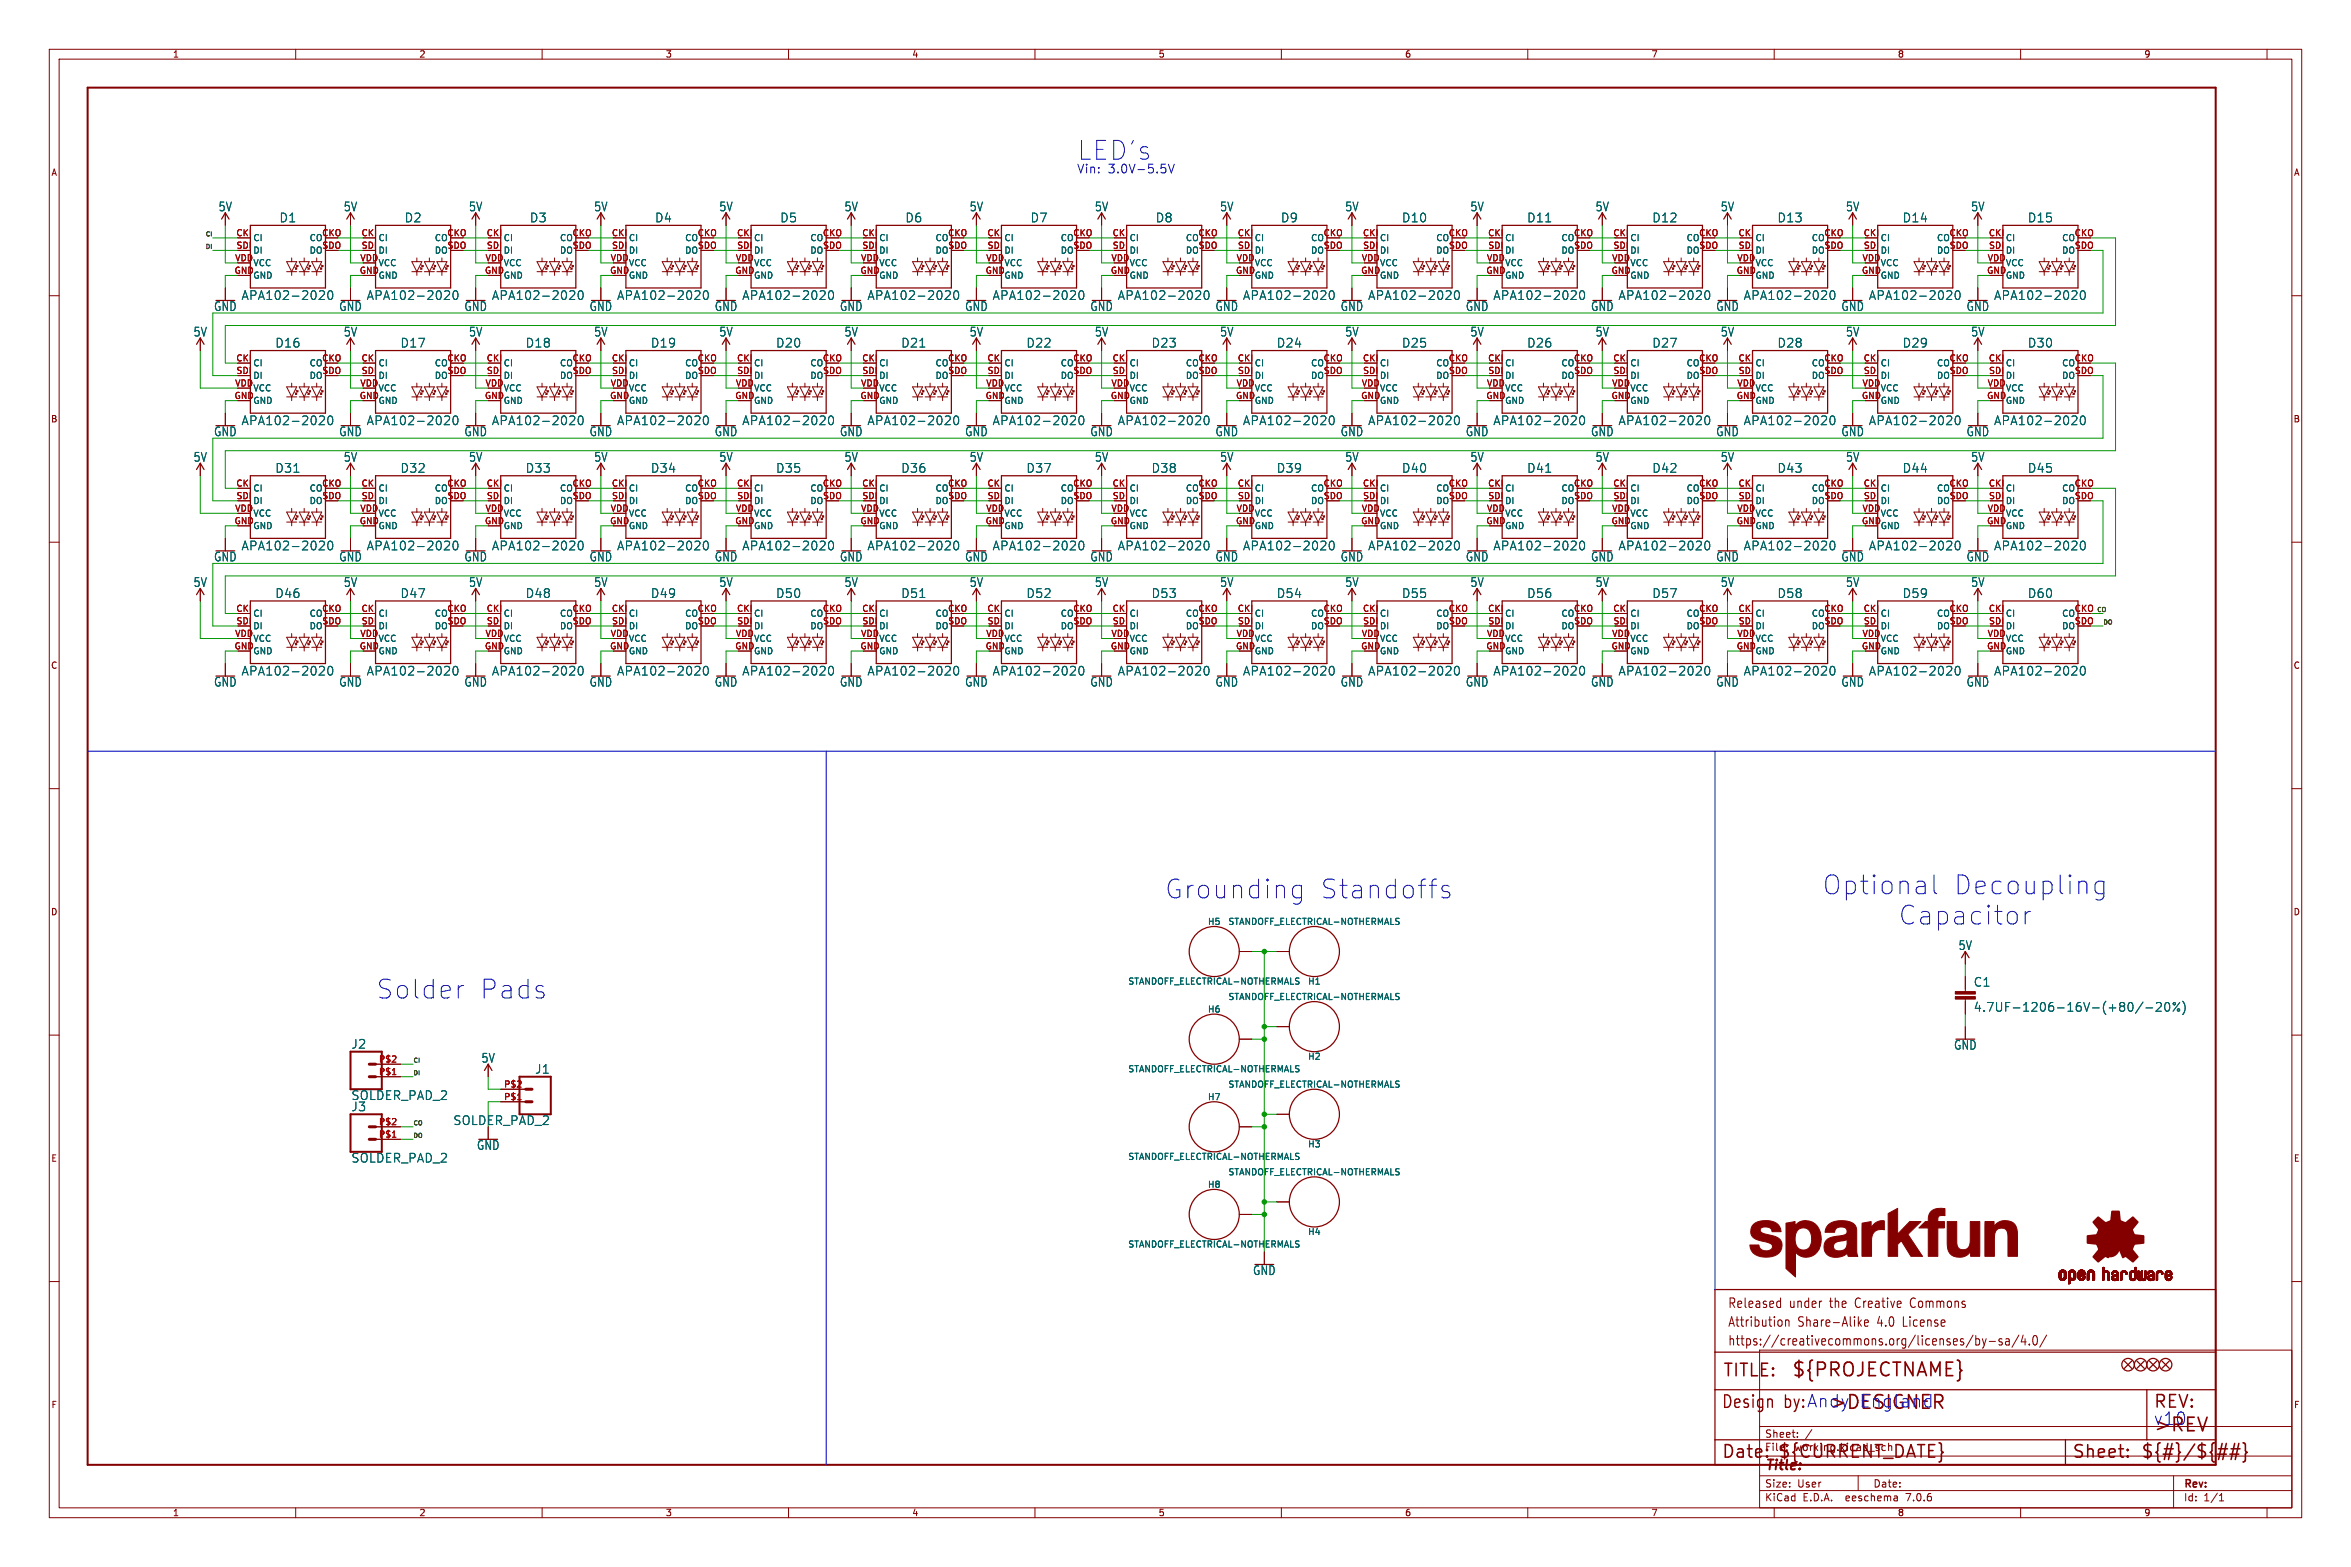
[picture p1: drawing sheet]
<svg xmlns="http://www.w3.org/2000/svg" width="477mm" height="318mm" viewBox="0 0 477 318" stroke-linecap="round" stroke-linejoin="round" font-family="sans-serif">
<defs><g id="words">
<g font-size="5.3" fill="#0000c2">
<text x="218.4" y="32.8">LED's</text>
<text x="236.2" y="182.6">Grounding</text>
<text x="267.5" y="182.6">Standoffs</text>
<text x="369.9" y="181.7">Optional</text>
<text x="396.3" y="181.7">Decoupling</text>
<text x="385.3" y="187.8">Capacitor</text>
<text x="76.2" y="203">Solder</text>
<text x="96.9" y="203">Pads</text>
</g>
<g font-size="3.8" fill="#840000">
<text x="363.5" y="279.7">${PROJECTNAME}</text>
<text x="436.9" y="290.9">&gt;REV</text>
</g>
<text font-size="3.8" fill="#0000c2" x="371.1" y="286.3">&gt;DESIGNER</text>
<g font-size="3.5" fill="#840000">
<text x="349.5" y="279.7">TITLE:</text>
<text x="349.2" y="286">Design</text>
<text x="436.9" y="286">REV:</text>
<text x="349.2" y="296.2">Date:</text>
<text x="360.7" y="296.2">${CURRENT_DATE}</text>
<text x="420.4" y="296.2">Sheet:</text>
<text x="434.3" y="296.2">${#}/${##}</text>
</g>
<g font-size="3.5" fill="#0000c2">
<text x="362" y="286">by:Andy</text>
<text x="377.1" y="285.8">England</text>
<text x="436.9" y="289.3">v10</text>
</g>
<text font-size="2.8" fill="#840000" x="358" y="298.8">Title:</text>
<g font-size="2.7" fill="#840000">
<text x="350.5" y="269.5">Attribution</text>
<text x="350.5" y="265.6">Released</text>
<text x="363.1" y="265.6">under</text>
<text x="364.8" y="269.5">Share-Alike</text>
<text x="371.5" y="265.6">the</text>
<text x="376.9" y="265.6">Creative</text>
<text x="381.1" y="269.5">4.0</text>
<text x="386.5" y="269.5">License</text>
<text x="388.3" y="265.6">Commons</text>
<text x="350.5" y="273.3">https://creativecommons.org/licenses/by-sa/4.0/</text>
</g>
<g font-size="2.5" fill="#0000c2">
<text x="218.4" y="35.3">Vin:</text>
<text x="224.7" y="35.3">3.0V-5.5V</text>
</g>
<g font-size="2.5" fill="#006464">
<text x="44.3" y="43.1">5V</text>
<text x="56.6" y="45.3">D1</text>
<text x="69.7" y="43.1">5V</text>
<text x="82" y="45.3">D2</text>
<text x="95.1" y="43.1">5V</text>
<text x="107.4" y="45.3">D3</text>
<text x="120.5" y="43.1">5V</text>
<text x="132.8" y="45.3">D4</text>
<text x="145.9" y="43.1">5V</text>
<text x="158.2" y="45.3">D5</text>
<text x="171.3" y="43.1">5V</text>
<text x="183.6" y="45.3">D6</text>
<text x="196.7" y="43.1">5V</text>
<text x="209" y="45.3">D7</text>
<text x="222.1" y="43.1">5V</text>
<text x="234.4" y="45.3">D8</text>
<text x="247.5" y="43.1">5V</text>
<text x="259.8" y="45.3">D9</text>
<text x="272.9" y="43.1">5V</text>
<text x="284.4" y="45.3">D10</text>
<text x="298.3" y="43.1">5V</text>
<text x="309.8" y="45.3">D11</text>
<text x="323.7" y="43.1">5V</text>
<text x="335.2" y="45.3">D12</text>
<text x="349.1" y="43.1">5V</text>
<text x="360.6" y="45.3">D13</text>
<text x="374.5" y="43.1">5V</text>
<text x="386" y="45.3">D14</text>
<text x="399.9" y="43.1">5V</text>
<text x="411.4" y="45.3">D15</text>
<text x="43.3" y="63.3">GND</text>
<text x="48.9" y="61.1">APA102-2020</text>
<text x="68.7" y="63.3">GND</text>
<text x="74.3" y="61.1">APA102-2020</text>
<text x="94.1" y="63.3">GND</text>
<text x="99.7" y="61.1">APA102-2020</text>
<text x="119.5" y="63.3">GND</text>
<text x="125.1" y="61.1">APA102-2020</text>
<text x="144.9" y="63.3">GND</text>
<text x="150.5" y="61.1">APA102-2020</text>
<text x="170.3" y="63.3">GND</text>
<text x="175.9" y="61.1">APA102-2020</text>
<text x="195.7" y="63.3">GND</text>
<text x="201.3" y="61.1">APA102-2020</text>
<text x="221.1" y="63.3">GND</text>
<text x="226.7" y="61.1">APA102-2020</text>
<text x="246.5" y="63.3">GND</text>
<text x="252.1" y="61.1">APA102-2020</text>
<text x="271.9" y="63.3">GND</text>
<text x="277.5" y="61.1">APA102-2020</text>
<text x="297.3" y="63.3">GND</text>
<text x="302.9" y="61.1">APA102-2020</text>
<text x="322.7" y="63.3">GND</text>
<text x="328.3" y="61.1">APA102-2020</text>
<text x="348.1" y="63.3">GND</text>
<text x="353.7" y="61.1">APA102-2020</text>
<text x="373.5" y="63.3">GND</text>
<text x="379.1" y="61.1">APA102-2020</text>
<text x="398.9" y="63.3">GND</text>
<text x="404.5" y="61.1">APA102-2020</text>
<text x="39.2" y="68.5">5V</text>
<text x="55.8" y="70.7">D16</text>
<text x="69.7" y="68.5">5V</text>
<text x="81.2" y="70.7">D17</text>
<text x="95.1" y="68.5">5V</text>
<text x="106.6" y="70.7">D18</text>
<text x="120.5" y="68.5">5V</text>
<text x="132" y="70.7">D19</text>
<text x="145.9" y="68.5">5V</text>
<text x="157.4" y="70.7">D20</text>
<text x="171.3" y="68.5">5V</text>
<text x="182.8" y="70.7">D21</text>
<text x="196.7" y="68.5">5V</text>
<text x="208.2" y="70.7">D22</text>
<text x="222.1" y="68.5">5V</text>
<text x="233.6" y="70.7">D23</text>
<text x="247.5" y="68.5">5V</text>
<text x="259" y="70.7">D24</text>
<text x="272.9" y="68.5">5V</text>
<text x="284.4" y="70.7">D25</text>
<text x="298.3" y="68.5">5V</text>
<text x="309.8" y="70.7">D26</text>
<text x="323.7" y="68.5">5V</text>
<text x="335.2" y="70.7">D27</text>
<text x="349.1" y="68.5">5V</text>
<text x="360.6" y="70.7">D28</text>
<text x="374.5" y="68.5">5V</text>
<text x="386" y="70.7">D29</text>
<text x="399.9" y="68.5">5V</text>
<text x="411.4" y="70.7">D30</text>
<text x="43.3" y="88.7">GND</text>
<text x="48.9" y="86.5">APA102-2020</text>
<text x="68.7" y="88.7">GND</text>
<text x="74.3" y="86.5">APA102-2020</text>
<text x="94.1" y="88.7">GND</text>
<text x="99.7" y="86.5">APA102-2020</text>
<text x="119.5" y="88.7">GND</text>
<text x="125.1" y="86.5">APA102-2020</text>
<text x="144.9" y="88.7">GND</text>
<text x="150.5" y="86.5">APA102-2020</text>
<text x="170.3" y="88.7">GND</text>
<text x="175.9" y="86.5">APA102-2020</text>
<text x="195.7" y="88.7">GND</text>
<text x="201.3" y="86.5">APA102-2020</text>
<text x="221.1" y="88.7">GND</text>
<text x="226.7" y="86.5">APA102-2020</text>
<text x="246.5" y="88.7">GND</text>
<text x="252.1" y="86.5">APA102-2020</text>
<text x="271.9" y="88.7">GND</text>
<text x="277.5" y="86.5">APA102-2020</text>
<text x="297.3" y="88.7">GND</text>
<text x="302.9" y="86.5">APA102-2020</text>
<text x="322.7" y="88.7">GND</text>
<text x="328.3" y="86.5">APA102-2020</text>
<text x="348.1" y="88.7">GND</text>
<text x="353.7" y="86.5">APA102-2020</text>
<text x="373.5" y="88.7">GND</text>
<text x="379.1" y="86.5">APA102-2020</text>
<text x="398.9" y="88.7">GND</text>
<text x="404.5" y="86.5">APA102-2020</text>
<text x="39.2" y="93.9">5V</text>
<text x="69.7" y="93.9">5V</text>
<text x="95.1" y="93.9">5V</text>
<text x="120.5" y="93.9">5V</text>
<text x="145.9" y="93.9">5V</text>
<text x="171.3" y="93.9">5V</text>
<text x="196.7" y="93.9">5V</text>
<text x="222.1" y="93.9">5V</text>
<text x="247.5" y="93.9">5V</text>
<text x="272.9" y="93.9">5V</text>
<text x="298.3" y="93.9">5V</text>
<text x="323.7" y="93.9">5V</text>
<text x="349.1" y="93.9">5V</text>
<text x="374.5" y="93.9">5V</text>
<text x="399.9" y="93.9">5V</text>
<text x="55.8" y="96.1">D31</text>
<text x="81.2" y="96.1">D32</text>
<text x="106.6" y="96.1">D33</text>
<text x="132" y="96.1">D34</text>
<text x="157.4" y="96.1">D35</text>
<text x="182.8" y="96.1">D36</text>
<text x="208.2" y="96.1">D37</text>
<text x="233.6" y="96.1">D38</text>
<text x="259" y="96.1">D39</text>
<text x="284.4" y="96.1">D40</text>
<text x="309.8" y="96.1">D41</text>
<text x="335.2" y="96.1">D42</text>
<text x="360.6" y="96.1">D43</text>
<text x="386" y="96.1">D44</text>
<text x="411.4" y="96.1">D45</text>
<text x="48.9" y="111.9">APA102-2020</text>
<text x="74.3" y="111.9">APA102-2020</text>
<text x="99.7" y="111.9">APA102-2020</text>
<text x="125.1" y="111.9">APA102-2020</text>
<text x="150.5" y="111.9">APA102-2020</text>
<text x="175.9" y="111.9">APA102-2020</text>
<text x="201.3" y="111.9">APA102-2020</text>
<text x="226.7" y="111.9">APA102-2020</text>
<text x="252.1" y="111.9">APA102-2020</text>
<text x="277.5" y="111.9">APA102-2020</text>
<text x="302.9" y="111.9">APA102-2020</text>
<text x="328.3" y="111.9">APA102-2020</text>
<text x="353.7" y="111.9">APA102-2020</text>
<text x="379.1" y="111.9">APA102-2020</text>
<text x="404.5" y="111.9">APA102-2020</text>
<text x="39.2" y="119.3">5V</text>
<text x="43.3" y="114.1">GND</text>
<text x="68.7" y="114.1">GND</text>
<text x="69.7" y="119.3">5V</text>
<text x="94.1" y="114.1">GND</text>
<text x="95.1" y="119.3">5V</text>
<text x="119.5" y="114.1">GND</text>
<text x="120.5" y="119.3">5V</text>
<text x="144.9" y="114.1">GND</text>
<text x="145.9" y="119.3">5V</text>
<text x="170.3" y="114.1">GND</text>
<text x="171.3" y="119.3">5V</text>
<text x="195.7" y="114.1">GND</text>
<text x="196.7" y="119.3">5V</text>
<text x="221.1" y="114.1">GND</text>
<text x="222.1" y="119.3">5V</text>
<text x="246.5" y="114.1">GND</text>
<text x="247.5" y="119.3">5V</text>
<text x="271.9" y="114.1">GND</text>
<text x="272.9" y="119.3">5V</text>
<text x="297.3" y="114.1">GND</text>
<text x="298.3" y="119.3">5V</text>
<text x="322.7" y="114.1">GND</text>
<text x="323.7" y="119.3">5V</text>
<text x="348.1" y="114.1">GND</text>
<text x="349.1" y="119.3">5V</text>
<text x="373.5" y="114.1">GND</text>
<text x="374.5" y="119.3">5V</text>
<text x="398.9" y="114.1">GND</text>
<text x="399.9" y="119.3">5V</text>
<text x="55.8" y="121.5">D46</text>
<text x="81.2" y="121.5">D47</text>
<text x="106.6" y="121.5">D48</text>
<text x="132" y="121.5">D49</text>
<text x="157.4" y="121.5">D50</text>
<text x="182.8" y="121.5">D51</text>
<text x="208.2" y="121.5">D52</text>
<text x="233.6" y="121.5">D53</text>
<text x="259" y="121.5">D54</text>
<text x="284.4" y="121.5">D55</text>
<text x="309.8" y="121.5">D56</text>
<text x="335.2" y="121.5">D57</text>
<text x="360.6" y="121.5">D58</text>
<text x="386" y="121.5">D59</text>
<text x="411.4" y="121.5">D60</text>
<text x="48.9" y="137.3">APA102-2020</text>
<text x="74.3" y="137.3">APA102-2020</text>
<text x="99.7" y="137.3">APA102-2020</text>
<text x="125.1" y="137.3">APA102-2020</text>
<text x="150.5" y="137.3">APA102-2020</text>
<text x="175.9" y="137.3">APA102-2020</text>
<text x="201.3" y="137.3">APA102-2020</text>
<text x="226.7" y="137.3">APA102-2020</text>
<text x="252.1" y="137.3">APA102-2020</text>
<text x="277.5" y="137.3">APA102-2020</text>
<text x="302.9" y="137.3">APA102-2020</text>
<text x="328.3" y="137.3">APA102-2020</text>
<text x="353.7" y="137.3">APA102-2020</text>
<text x="379.1" y="137.3">APA102-2020</text>
<text x="404.5" y="137.3">APA102-2020</text>
<text x="43.3" y="139.5">GND</text>
<text x="68.7" y="139.5">GND</text>
<text x="94.1" y="139.5">GND</text>
<text x="119.5" y="139.5">GND</text>
<text x="144.9" y="139.5">GND</text>
<text x="170.3" y="139.5">GND</text>
<text x="195.7" y="139.5">GND</text>
<text x="221.1" y="139.5">GND</text>
<text x="246.5" y="139.5">GND</text>
<text x="271.9" y="139.5">GND</text>
<text x="297.3" y="139.5">GND</text>
<text x="322.7" y="139.5">GND</text>
<text x="348.1" y="139.5">GND</text>
<text x="373.5" y="139.5">GND</text>
<text x="398.9" y="139.5">GND</text>
<text x="397.3" y="192.9">5V</text>
<text x="400.4" y="200.4">C1</text>
<text x="400.4" y="205.5">4.7UF-1206-16V-(+80/-20%)</text>
<text x="71.2" y="213">J2</text>
<text x="97.6" y="215.8">5V</text>
<text x="396.4" y="213.2">GND</text>
<text x="108.5" y="218">J1</text>
<text x="71.2" y="223.4">SOLDER_PAD_2</text>
<text x="71.2" y="225.7">J3</text>
<text x="91.9" y="228.4">SOLDER_PAD_2</text>
<text x="96.7" y="233.5">GND</text>
<text x="71.2" y="236.1">SOLDER_PAD_2</text>
<text x="254.2" y="258.9">GND</text>
</g>
<g font-size="2.1" fill="#840000">
<text x="358" y="291.9">Sheet:</text>
<text x="358" y="294.6">File:</text>
<text x="364.1" y="294.6">working.kicad_sch</text>
<text x="358" y="304.8">KiCad</text>
<text x="358" y="302">Size:</text>
<text x="364.7" y="302">User</text>
<text x="365.8" y="304.8">E.D.A.</text>
<text x="374.7" y="304.8">eeschema</text>
<text x="380" y="302">Date:</text>
<text x="387" y="304.8">7.0.6</text>
<text x="443" y="302.2">Rev:</text>
<text x="443" y="304.8">Id:</text>
<text x="447.1" y="304.8">1/1</text>
</g>
<g font-size="1.8" fill="#840000">
<text x="35" y="11.9">1</text>
<text x="85" y="11.9">2</text>
<text x="135" y="11.9">3</text>
<text x="185" y="11.9">4</text>
<text x="235" y="11.9">5</text>
<text x="285" y="11.9">6</text>
<text x="335" y="11.9">7</text>
<text x="385" y="11.9">8</text>
<text x="435" y="11.9">9</text>
<text x="10.3" y="35.9">A</text>
<text x="465.4" y="35.9">A</text>
<text x="10.3" y="85.9">B</text>
<text x="465.3" y="85.9">B</text>
<text x="10.3" y="135.9">C</text>
<text x="465.3" y="135.9">C</text>
<text x="10.3" y="185.9">D</text>
<text x="465.3" y="185.9">D</text>
<text x="10.3" y="235.9">E</text>
<text x="465.4" y="235.9">E</text>
<text x="10.3" y="285.9">F</text>
<text x="465.4" y="285.9">F</text>
<text x="35" y="307.8">1</text>
<text x="85" y="307.8">2</text>
<text x="135" y="307.8">3</text>
<text x="185" y="307.8">4</text>
<text x="235" y="307.8">5</text>
<text x="285" y="307.8">6</text>
<text x="335" y="307.8">7</text>
<text x="385" y="307.8">8</text>
<text x="435" y="307.8">9</text>
</g>
<g font-size="1.8" fill="#a90000">
<text x="47.6" y="53.1">VDD</text>
<text x="47.9" y="48">CKI</text>
<text x="47.9" y="50.5">SDI</text>
<text x="51.3" y="51.7">DI</text>
<text x="62.7" y="49.1">CO</text>
<text x="62.7" y="51.7">DO</text>
<text x="65.3" y="48">CKO</text>
<text x="65.3" y="50.5">SDO</text>
<text x="73" y="53.1">VDD</text>
<text x="73.3" y="48">CKI</text>
<text x="73.3" y="50.5">SDI</text>
<text x="76.7" y="51.7">DI</text>
<text x="88.1" y="49.1">CO</text>
<text x="88.1" y="51.7">DO</text>
<text x="90.7" y="48">CKO</text>
<text x="90.7" y="50.5">SDO</text>
<text x="98.4" y="53.1">VDD</text>
<text x="98.7" y="48">CKI</text>
<text x="98.7" y="50.5">SDI</text>
<text x="102.1" y="51.7">DI</text>
<text x="113.5" y="49.1">CO</text>
<text x="113.5" y="51.7">DO</text>
<text x="116.1" y="48">CKO</text>
<text x="116.1" y="50.5">SDO</text>
<text x="123.8" y="53.1">VDD</text>
<text x="124.1" y="48">CKI</text>
<text x="124.1" y="50.5">SDI</text>
<text x="127.5" y="51.7">DI</text>
<text x="138.9" y="49.1">CO</text>
<text x="138.9" y="51.7">DO</text>
<text x="141.5" y="48">CKO</text>
<text x="141.5" y="50.5">SDO</text>
<text x="149.2" y="53.1">VDD</text>
<text x="149.5" y="48">CKI</text>
<text x="149.5" y="50.5">SDI</text>
<text x="152.9" y="51.7">DI</text>
<text x="164.3" y="49.1">CO</text>
<text x="164.3" y="51.7">DO</text>
<text x="166.9" y="48">CKO</text>
<text x="166.9" y="50.5">SDO</text>
<text x="174.6" y="53.1">VDD</text>
<text x="174.9" y="48">CKI</text>
<text x="174.9" y="50.5">SDI</text>
<text x="178.3" y="51.7">DI</text>
<text x="189.7" y="49.1">CO</text>
<text x="189.7" y="51.7">DO</text>
<text x="192.3" y="48">CKO</text>
<text x="192.3" y="50.5">SDO</text>
<text x="200" y="53.1">VDD</text>
<text x="200.3" y="48">CKI</text>
<text x="200.3" y="50.5">SDI</text>
<text x="203.7" y="51.7">DI</text>
<text x="215.1" y="49.1">CO</text>
<text x="215.1" y="51.7">DO</text>
<text x="217.7" y="48">CKO</text>
<text x="217.7" y="50.5">SDO</text>
<text x="225.4" y="53.1">VDD</text>
<text x="225.7" y="48">CKI</text>
<text x="225.7" y="50.5">SDI</text>
<text x="229.1" y="51.7">DI</text>
<text x="240.5" y="49.1">CO</text>
<text x="240.5" y="51.7">DO</text>
<text x="243.1" y="48">CKO</text>
<text x="243.1" y="50.5">SDO</text>
<text x="250.8" y="53.1">VDD</text>
<text x="251.1" y="48">CKI</text>
<text x="251.1" y="50.5">SDI</text>
<text x="254.5" y="51.7">DI</text>
<text x="265.9" y="49.1">CO</text>
<text x="265.9" y="51.7">DO</text>
<text x="268.5" y="48">CKO</text>
<text x="268.5" y="50.5">SDO</text>
<text x="276.2" y="53.1">VDD</text>
<text x="276.5" y="48">CKI</text>
<text x="276.5" y="50.5">SDI</text>
<text x="279.9" y="51.7">DI</text>
<text x="291.3" y="49.1">CO</text>
<text x="291.3" y="51.7">DO</text>
<text x="293.9" y="48">CKO</text>
<text x="293.9" y="50.5">SDO</text>
<text x="301.6" y="53.1">VDD</text>
<text x="301.9" y="48">CKI</text>
<text x="301.9" y="50.5">SDI</text>
<text x="305.3" y="51.7">DI</text>
<text x="316.7" y="49.1">CO</text>
<text x="316.7" y="51.7">DO</text>
<text x="319.3" y="48">CKO</text>
<text x="319.3" y="50.5">SDO</text>
<text x="327" y="53.1">VDD</text>
<text x="327.3" y="48">CKI</text>
<text x="327.3" y="50.5">SDI</text>
<text x="330.7" y="51.7">DI</text>
<text x="342.1" y="49.1">CO</text>
<text x="342.1" y="51.7">DO</text>
<text x="344.7" y="48">CKO</text>
<text x="344.7" y="50.5">SDO</text>
<text x="352.4" y="53.1">VDD</text>
<text x="352.7" y="48">CKI</text>
<text x="352.7" y="50.5">SDI</text>
<text x="356.1" y="51.7">DI</text>
<text x="367.5" y="49.1">CO</text>
<text x="367.5" y="51.7">DO</text>
<text x="370.1" y="48">CKO</text>
<text x="370.1" y="50.5">SDO</text>
<text x="377.8" y="53.1">VDD</text>
<text x="378.1" y="48">CKI</text>
<text x="378.1" y="50.5">SDI</text>
<text x="381.5" y="51.7">DI</text>
<text x="392.9" y="49.1">CO</text>
<text x="392.9" y="51.7">DO</text>
<text x="395.5" y="48">CKO</text>
<text x="395.5" y="50.5">SDO</text>
<text x="403.2" y="53.1">VDD</text>
<text x="403.5" y="48">CKI</text>
<text x="403.5" y="50.5">SDI</text>
<text x="406.9" y="51.7">DI</text>
<text x="418.3" y="49.1">CO</text>
<text x="418.3" y="51.7">DO</text>
<text x="420.9" y="48">CKO</text>
<text x="420.9" y="50.5">SDO</text>
<text x="47.5" y="55.6">GND</text>
<text x="72.9" y="55.6">GND</text>
<text x="98.3" y="55.6">GND</text>
<text x="123.7" y="55.6">GND</text>
<text x="127.5" y="56.7">GND</text>
<text x="149.1" y="55.6">GND</text>
<text x="174.5" y="55.6">GND</text>
<text x="199.9" y="55.6">GND</text>
<text x="203.7" y="56.7">GND</text>
<text x="225.3" y="55.6">GND</text>
<text x="250.7" y="55.6">GND</text>
<text x="254.5" y="56.7">GND</text>
<text x="276.1" y="55.6">GND</text>
<text x="301.5" y="55.6">GND</text>
<text x="326.9" y="55.6">GND</text>
<text x="352.3" y="55.6">GND</text>
<text x="377.7" y="55.6">GND</text>
<text x="403.1" y="55.6">GND</text>
<text x="47.9" y="73.4">CKI</text>
<text x="47.9" y="75.9">SDI</text>
<text x="51.3" y="77.1">DI</text>
<text x="62.7" y="74.5">CO</text>
<text x="62.7" y="77.1">DO</text>
<text x="65.3" y="73.4">CKO</text>
<text x="65.3" y="75.9">SDO</text>
<text x="73.3" y="73.4">CKI</text>
<text x="73.3" y="75.9">SDI</text>
<text x="76.7" y="77.1">DI</text>
<text x="88.1" y="74.5">CO</text>
<text x="88.1" y="77.1">DO</text>
<text x="90.7" y="73.4">CKO</text>
<text x="90.7" y="75.9">SDO</text>
<text x="98.7" y="73.4">CKI</text>
<text x="98.7" y="75.9">SDI</text>
<text x="102.1" y="77.1">DI</text>
<text x="113.5" y="74.5">CO</text>
<text x="113.5" y="77.1">DO</text>
<text x="116.1" y="73.4">CKO</text>
<text x="116.1" y="75.9">SDO</text>
<text x="124.1" y="73.4">CKI</text>
<text x="124.1" y="75.9">SDI</text>
<text x="127.5" y="77.1">DI</text>
<text x="138.9" y="74.5">CO</text>
<text x="138.9" y="77.1">DO</text>
<text x="141.5" y="73.4">CKO</text>
<text x="141.5" y="75.9">SDO</text>
<text x="149.5" y="73.4">CKI</text>
<text x="149.5" y="75.9">SDI</text>
<text x="152.9" y="77.1">DI</text>
<text x="164.3" y="74.5">CO</text>
<text x="164.3" y="77.1">DO</text>
<text x="166.9" y="73.4">CKO</text>
<text x="166.9" y="75.9">SDO</text>
<text x="174.9" y="73.4">CKI</text>
<text x="174.9" y="75.9">SDI</text>
<text x="178.3" y="77.1">DI</text>
<text x="189.7" y="74.5">CO</text>
<text x="189.7" y="77.1">DO</text>
<text x="192.3" y="73.4">CKO</text>
<text x="192.3" y="75.9">SDO</text>
<text x="200.3" y="73.4">CKI</text>
<text x="200.3" y="75.9">SDI</text>
<text x="203.7" y="77.1">DI</text>
<text x="215.1" y="74.5">CO</text>
<text x="215.1" y="77.1">DO</text>
<text x="217.7" y="73.4">CKO</text>
<text x="217.7" y="75.9">SDO</text>
<text x="225.7" y="73.4">CKI</text>
<text x="225.7" y="75.9">SDI</text>
<text x="229.1" y="77.1">DI</text>
<text x="240.5" y="74.5">CO</text>
<text x="240.5" y="77.1">DO</text>
<text x="243.1" y="73.4">CKO</text>
<text x="243.1" y="75.9">SDO</text>
<text x="251.1" y="73.4">CKI</text>
<text x="251.1" y="75.9">SDI</text>
<text x="254.5" y="77.1">DI</text>
<text x="265.9" y="74.5">CO</text>
<text x="265.9" y="77.1">DO</text>
<text x="268.5" y="73.4">CKO</text>
<text x="268.5" y="75.9">SDO</text>
<text x="276.5" y="73.4">CKI</text>
<text x="276.5" y="75.9">SDI</text>
<text x="279.9" y="77.1">DI</text>
<text x="291.3" y="74.5">CO</text>
<text x="291.3" y="77.1">DO</text>
<text x="293.9" y="73.4">CKO</text>
<text x="293.9" y="75.9">SDO</text>
<text x="301.9" y="73.4">CKI</text>
<text x="301.9" y="75.9">SDI</text>
<text x="305.3" y="77.1">DI</text>
<text x="316.7" y="74.5">CO</text>
<text x="316.7" y="77.1">DO</text>
<text x="319.3" y="73.4">CKO</text>
<text x="319.3" y="75.9">SDO</text>
<text x="327.3" y="73.4">CKI</text>
<text x="327.3" y="75.9">SDI</text>
<text x="330.7" y="77.1">DI</text>
<text x="342.1" y="74.5">CO</text>
<text x="342.1" y="77.1">DO</text>
<text x="344.7" y="73.4">CKO</text>
<text x="344.7" y="75.9">SDO</text>
<text x="352.7" y="73.4">CKI</text>
<text x="352.7" y="75.9">SDI</text>
<text x="356.1" y="77.1">DI</text>
<text x="367.5" y="74.5">CO</text>
<text x="367.5" y="77.1">DO</text>
<text x="370.1" y="73.4">CKO</text>
<text x="370.1" y="75.9">SDO</text>
<text x="378.1" y="73.4">CKI</text>
<text x="378.1" y="75.9">SDI</text>
<text x="381.5" y="77.1">DI</text>
<text x="392.9" y="74.5">CO</text>
<text x="392.9" y="77.1">DO</text>
<text x="395.5" y="73.4">CKO</text>
<text x="395.5" y="75.9">SDO</text>
<text x="403.5" y="73.4">CKI</text>
<text x="403.5" y="75.9">SDI</text>
<text x="406.9" y="77.1">DI</text>
<text x="418.3" y="74.5">CO</text>
<text x="418.3" y="77.1">DO</text>
<text x="420.9" y="73.4">CKO</text>
<text x="420.9" y="75.9">SDO</text>
<text x="47.5" y="81">GND</text>
<text x="47.6" y="78.5">VDD</text>
<text x="72.9" y="81">GND</text>
<text x="73" y="78.5">VDD</text>
<text x="98.3" y="81">GND</text>
<text x="98.4" y="78.5">VDD</text>
<text x="123.7" y="81">GND</text>
<text x="123.8" y="78.5">VDD</text>
<text x="149.1" y="81">GND</text>
<text x="149.2" y="78.5">VDD</text>
<text x="174.5" y="81">GND</text>
<text x="174.6" y="78.5">VDD</text>
<text x="199.9" y="81">GND</text>
<text x="200" y="78.5">VDD</text>
<text x="225.3" y="81">GND</text>
<text x="225.4" y="78.5">VDD</text>
<text x="250.7" y="81">GND</text>
<text x="250.8" y="78.5">VDD</text>
<text x="276.1" y="81">GND</text>
<text x="276.2" y="78.5">VDD</text>
<text x="301.5" y="81">GND</text>
<text x="301.6" y="78.5">VDD</text>
<text x="326.9" y="81">GND</text>
<text x="327" y="78.5">VDD</text>
<text x="352.3" y="81">GND</text>
<text x="352.4" y="78.5">VDD</text>
<text x="377.7" y="81">GND</text>
<text x="377.8" y="78.5">VDD</text>
<text x="403.1" y="81">GND</text>
<text x="403.2" y="78.5">VDD</text>
<text x="47.9" y="98.8">CKI</text>
<text x="47.9" y="101.3">SDI</text>
<text x="62.7" y="99.9">CO</text>
<text x="65.3" y="98.8">CKO</text>
<text x="65.3" y="101.3">SDO</text>
<text x="73.3" y="98.8">CKI</text>
<text x="73.3" y="101.3">SDI</text>
<text x="88.1" y="99.9">CO</text>
<text x="90.7" y="98.8">CKO</text>
<text x="90.7" y="101.3">SDO</text>
<text x="98.7" y="98.8">CKI</text>
<text x="98.7" y="101.3">SDI</text>
<text x="113.5" y="99.9">CO</text>
<text x="116.1" y="98.8">CKO</text>
<text x="116.1" y="101.3">SDO</text>
<text x="124.1" y="98.8">CKI</text>
<text x="124.1" y="101.3">SDI</text>
<text x="138.9" y="99.9">CO</text>
<text x="141.5" y="98.8">CKO</text>
<text x="141.5" y="101.3">SDO</text>
<text x="149.5" y="98.8">CKI</text>
<text x="149.5" y="101.3">SDI</text>
<text x="164.3" y="99.9">CO</text>
<text x="166.9" y="98.8">CKO</text>
<text x="166.9" y="101.3">SDO</text>
<text x="174.9" y="98.8">CKI</text>
<text x="174.9" y="101.3">SDI</text>
<text x="189.7" y="99.9">CO</text>
<text x="192.3" y="98.8">CKO</text>
<text x="192.3" y="101.3">SDO</text>
<text x="200.3" y="98.8">CKI</text>
<text x="200.3" y="101.3">SDI</text>
<text x="215.1" y="99.9">CO</text>
<text x="217.7" y="98.8">CKO</text>
<text x="217.7" y="101.3">SDO</text>
<text x="225.7" y="98.8">CKI</text>
<text x="225.7" y="101.3">SDI</text>
<text x="240.5" y="99.9">CO</text>
<text x="243.1" y="98.8">CKO</text>
<text x="243.1" y="101.3">SDO</text>
<text x="251.1" y="98.8">CKI</text>
<text x="251.1" y="101.3">SDI</text>
<text x="265.9" y="99.9">CO</text>
<text x="268.5" y="98.8">CKO</text>
<text x="268.5" y="101.3">SDO</text>
<text x="276.5" y="98.8">CKI</text>
<text x="276.5" y="101.3">SDI</text>
<text x="291.3" y="99.9">CO</text>
<text x="293.9" y="98.8">CKO</text>
<text x="293.9" y="101.3">SDO</text>
<text x="301.9" y="98.8">CKI</text>
<text x="301.9" y="101.3">SDI</text>
<text x="316.7" y="99.9">CO</text>
<text x="319.3" y="98.8">CKO</text>
<text x="319.3" y="101.3">SDO</text>
<text x="327.3" y="98.8">CKI</text>
<text x="327.3" y="101.3">SDI</text>
<text x="342.1" y="99.9">CO</text>
<text x="344.7" y="98.8">CKO</text>
<text x="344.7" y="101.3">SDO</text>
<text x="352.7" y="98.8">CKI</text>
<text x="352.7" y="101.3">SDI</text>
<text x="367.5" y="99.9">CO</text>
<text x="370.1" y="98.8">CKO</text>
<text x="370.1" y="101.3">SDO</text>
<text x="378.1" y="98.8">CKI</text>
<text x="378.1" y="101.3">SDI</text>
<text x="392.9" y="99.9">CO</text>
<text x="395.5" y="98.8">CKO</text>
<text x="395.5" y="101.3">SDO</text>
<text x="403.5" y="98.8">CKI</text>
<text x="403.5" y="101.3">SDI</text>
<text x="418.3" y="99.9">CO</text>
<text x="420.9" y="98.8">CKO</text>
<text x="420.9" y="101.3">SDO</text>
<text x="47.5" y="106.4">GND</text>
<text x="47.6" y="103.9">VDD</text>
<text x="51.3" y="102.5">DI</text>
<text x="62.7" y="102.5">DO</text>
<text x="72.9" y="106.4">GND</text>
<text x="73" y="103.9">VDD</text>
<text x="76.7" y="102.5">DI</text>
<text x="88.1" y="102.5">DO</text>
<text x="98.3" y="106.4">GND</text>
<text x="98.4" y="103.9">VDD</text>
<text x="102.1" y="102.5">DI</text>
<text x="113.5" y="102.5">DO</text>
<text x="123.7" y="106.4">GND</text>
<text x="123.8" y="103.9">VDD</text>
<text x="127.5" y="107.5">GND</text>
<text x="127.5" y="102.5">DI</text>
<text x="138.9" y="102.5">DO</text>
<text x="149.1" y="106.4">GND</text>
<text x="149.2" y="103.9">VDD</text>
<text x="152.9" y="102.5">DI</text>
<text x="164.3" y="102.5">DO</text>
<text x="174.5" y="106.4">GND</text>
<text x="174.6" y="103.9">VDD</text>
<text x="178.3" y="102.5">DI</text>
<text x="189.7" y="102.5">DO</text>
<text x="199.9" y="106.4">GND</text>
<text x="200" y="103.9">VDD</text>
<text x="203.7" y="107.5">GND</text>
<text x="203.7" y="102.5">DI</text>
<text x="215.1" y="102.5">DO</text>
<text x="225.3" y="106.4">GND</text>
<text x="225.4" y="103.9">VDD</text>
<text x="229.1" y="102.5">DI</text>
<text x="240.5" y="102.5">DO</text>
<text x="250.7" y="106.4">GND</text>
<text x="250.8" y="103.9">VDD</text>
<text x="254.5" y="107.5">GND</text>
<text x="254.5" y="102.5">DI</text>
<text x="265.9" y="102.5">DO</text>
<text x="276.1" y="106.4">GND</text>
<text x="276.2" y="103.9">VDD</text>
<text x="279.9" y="102.5">DI</text>
<text x="291.3" y="102.5">DO</text>
<text x="301.5" y="106.4">GND</text>
<text x="301.6" y="103.9">VDD</text>
<text x="305.3" y="102.5">DI</text>
<text x="316.7" y="102.5">DO</text>
<text x="326.9" y="106.4">GND</text>
<text x="327" y="103.9">VDD</text>
<text x="330.7" y="102.5">DI</text>
<text x="342.1" y="102.5">DO</text>
<text x="352.3" y="106.4">GND</text>
<text x="352.4" y="103.9">VDD</text>
<text x="356.1" y="102.5">DI</text>
<text x="367.5" y="102.5">DO</text>
<text x="377.7" y="106.4">GND</text>
<text x="377.8" y="103.9">VDD</text>
<text x="381.5" y="102.5">DI</text>
<text x="392.9" y="102.5">DO</text>
<text x="403.1" y="106.4">GND</text>
<text x="403.2" y="103.9">VDD</text>
<text x="406.9" y="102.5">DI</text>
<text x="418.3" y="102.5">DO</text>
<text x="47.9" y="124.2">CKI</text>
<text x="62.7" y="125.3">CO</text>
<text x="65.3" y="124.2">CKO</text>
<text x="73.3" y="124.2">CKI</text>
<text x="88.1" y="125.3">CO</text>
<text x="90.7" y="124.2">CKO</text>
<text x="98.7" y="124.2">CKI</text>
<text x="113.5" y="125.3">CO</text>
<text x="116.1" y="124.2">CKO</text>
<text x="124.1" y="124.2">CKI</text>
<text x="138.9" y="125.3">CO</text>
<text x="141.5" y="124.2">CKO</text>
<text x="149.5" y="124.2">CKI</text>
<text x="164.3" y="125.3">CO</text>
<text x="166.9" y="124.2">CKO</text>
<text x="174.9" y="124.2">CKI</text>
<text x="189.7" y="125.3">CO</text>
<text x="192.3" y="124.2">CKO</text>
<text x="200.3" y="124.2">CKI</text>
<text x="215.1" y="125.3">CO</text>
<text x="217.7" y="124.2">CKO</text>
<text x="225.7" y="124.2">CKI</text>
<text x="240.5" y="125.3">CO</text>
<text x="243.1" y="124.2">CKO</text>
<text x="251.1" y="124.2">CKI</text>
<text x="265.9" y="125.3">CO</text>
<text x="268.5" y="124.2">CKO</text>
<text x="276.5" y="124.2">CKI</text>
<text x="291.3" y="125.3">CO</text>
<text x="293.9" y="124.2">CKO</text>
<text x="301.9" y="124.2">CKI</text>
<text x="316.7" y="125.3">CO</text>
<text x="319.3" y="124.2">CKO</text>
<text x="327.3" y="124.2">CKI</text>
<text x="342.1" y="125.3">CO</text>
<text x="344.7" y="124.2">CKO</text>
<text x="352.7" y="124.2">CKI</text>
<text x="367.5" y="125.3">CO</text>
<text x="370.1" y="124.2">CKO</text>
<text x="378.1" y="124.2">CKI</text>
<text x="392.9" y="125.3">CO</text>
<text x="395.5" y="124.2">CKO</text>
<text x="403.5" y="124.2">CKI</text>
<text x="418.3" y="125.3">CO</text>
<text x="420.9" y="124.2">CKO</text>
<text x="47.5" y="131.8">GND</text>
<text x="47.6" y="129.3">VDD</text>
<text x="47.9" y="126.7">SDI</text>
<text x="51.3" y="127.9">DI</text>
<text x="62.7" y="127.9">DO</text>
<text x="65.3" y="126.7">SDO</text>
<text x="72.9" y="131.8">GND</text>
<text x="73" y="129.3">VDD</text>
<text x="73.3" y="126.7">SDI</text>
<text x="76.7" y="127.9">DI</text>
<text x="88.1" y="127.9">DO</text>
<text x="90.7" y="126.7">SDO</text>
<text x="98.3" y="131.8">GND</text>
<text x="98.4" y="129.3">VDD</text>
<text x="98.7" y="126.7">SDI</text>
<text x="102.1" y="127.9">DI</text>
<text x="113.5" y="127.9">DO</text>
<text x="116.1" y="126.7">SDO</text>
<text x="123.7" y="131.8">GND</text>
<text x="123.8" y="129.3">VDD</text>
<text x="124.1" y="126.7">SDI</text>
<text x="127.5" y="127.9">DI</text>
<text x="138.9" y="127.9">DO</text>
<text x="141.5" y="126.7">SDO</text>
<text x="149.1" y="131.8">GND</text>
<text x="149.2" y="129.3">VDD</text>
<text x="149.5" y="126.7">SDI</text>
<text x="152.9" y="127.9">DI</text>
<text x="164.3" y="127.9">DO</text>
<text x="166.9" y="126.7">SDO</text>
<text x="174.5" y="131.8">GND</text>
<text x="174.6" y="129.3">VDD</text>
<text x="174.9" y="126.7">SDI</text>
<text x="178.3" y="127.9">DI</text>
<text x="189.7" y="127.9">DO</text>
<text x="192.3" y="126.7">SDO</text>
<text x="199.9" y="131.8">GND</text>
<text x="200" y="129.3">VDD</text>
<text x="200.3" y="126.7">SDI</text>
<text x="203.7" y="127.9">DI</text>
<text x="215.1" y="127.9">DO</text>
<text x="217.7" y="126.7">SDO</text>
<text x="225.3" y="131.8">GND</text>
<text x="225.4" y="129.3">VDD</text>
<text x="225.7" y="126.7">SDI</text>
<text x="229.1" y="127.9">DI</text>
<text x="240.5" y="127.9">DO</text>
<text x="243.1" y="126.7">SDO</text>
<text x="250.7" y="131.8">GND</text>
<text x="250.8" y="129.3">VDD</text>
<text x="251.1" y="126.7">SDI</text>
<text x="254.5" y="127.9">DI</text>
<text x="265.9" y="127.9">DO</text>
<text x="268.5" y="126.7">SDO</text>
<text x="276.1" y="131.8">GND</text>
<text x="276.2" y="129.3">VDD</text>
<text x="276.5" y="126.7">SDI</text>
<text x="279.9" y="127.9">DI</text>
<text x="291.3" y="127.9">DO</text>
<text x="293.9" y="126.7">SDO</text>
<text x="301.5" y="131.8">GND</text>
<text x="301.6" y="129.3">VDD</text>
<text x="301.9" y="126.7">SDI</text>
<text x="305.3" y="127.9">DI</text>
<text x="316.7" y="127.9">DO</text>
<text x="319.3" y="126.7">SDO</text>
<text x="326.9" y="131.8">GND</text>
<text x="327" y="129.3">VDD</text>
<text x="327.3" y="126.7">SDI</text>
<text x="330.7" y="127.9">DI</text>
<text x="342.1" y="127.9">DO</text>
<text x="344.7" y="126.7">SDO</text>
<text x="352.3" y="131.8">GND</text>
<text x="352.4" y="129.3">VDD</text>
<text x="352.7" y="126.7">SDI</text>
<text x="356.1" y="127.9">DI</text>
<text x="367.5" y="127.9">DO</text>
<text x="370.1" y="126.7">SDO</text>
<text x="377.7" y="131.8">GND</text>
<text x="377.8" y="129.3">VDD</text>
<text x="378.1" y="126.7">SDI</text>
<text x="381.5" y="127.9">DI</text>
<text x="392.9" y="127.9">DO</text>
<text x="395.5" y="126.7">SDO</text>
<text x="403.1" y="131.8">GND</text>
<text x="403.2" y="129.3">VDD</text>
<text x="403.5" y="126.7">SDI</text>
<text x="406.9" y="127.9">DI</text>
<text x="418.3" y="127.9">DO</text>
<text x="420.9" y="126.7">SDO</text>
<text x="127.5" y="132.9">GND</text>
<text x="203.7" y="132.9">GND</text>
<text x="254.5" y="132.9">GND</text>
<text x="76.8" y="215.6">P$2</text>
<text x="76.8" y="218.2">P$1</text>
<text x="102.2" y="220.7">P$2</text>
<text x="102.2" y="223.3">P$1</text>
<text x="76.8" y="230.9">P$1</text>
<text x="76.8" y="228.3">P$2</text>
</g>
<g font-size="1.8" fill="#006464">
<text x="51.3" y="49.1">CI</text>
<text x="76.7" y="49.1">CI</text>
<text x="102.1" y="49.1">CI</text>
<text x="127.5" y="49.1">CI</text>
<text x="152.9" y="49.1">CI</text>
<text x="178.3" y="49.1">CI</text>
<text x="203.7" y="49.1">CI</text>
<text x="229.1" y="49.1">CI</text>
<text x="254.5" y="49.1">CI</text>
<text x="279.9" y="49.1">CI</text>
<text x="305.3" y="49.1">CI</text>
<text x="330.7" y="49.1">CI</text>
<text x="356.1" y="49.1">CI</text>
<text x="381.5" y="49.1">CI</text>
<text x="406.9" y="49.1">CI</text>
<text x="51.3" y="56.7">GND</text>
<text x="51.3" y="54.2">VCC</text>
<text x="76.7" y="56.7">GND</text>
<text x="76.7" y="54.2">VCC</text>
<text x="102.1" y="56.7">GND</text>
<text x="102.1" y="54.2">VCC</text>
<text x="127.5" y="54.2">VCC</text>
<text x="152.9" y="56.7">GND</text>
<text x="152.9" y="54.2">VCC</text>
<text x="178.3" y="56.7">GND</text>
<text x="178.3" y="54.2">VCC</text>
<text x="203.7" y="54.2">VCC</text>
<text x="229.1" y="56.7">GND</text>
<text x="229.1" y="54.2">VCC</text>
<text x="254.5" y="54.2">VCC</text>
<text x="279.9" y="56.7">GND</text>
<text x="279.9" y="54.2">VCC</text>
<text x="305.3" y="56.7">GND</text>
<text x="305.3" y="54.2">VCC</text>
<text x="330.7" y="56.7">GND</text>
<text x="330.7" y="54.2">VCC</text>
<text x="356.1" y="56.7">GND</text>
<text x="356.1" y="54.2">VCC</text>
<text x="381.5" y="56.7">GND</text>
<text x="381.5" y="54.2">VCC</text>
<text x="406.9" y="56.7">GND</text>
<text x="406.9" y="54.2">VCC</text>
<text x="51.3" y="74.5">CI</text>
<text x="76.7" y="74.5">CI</text>
<text x="102.1" y="74.5">CI</text>
<text x="127.5" y="74.5">CI</text>
<text x="152.9" y="74.5">CI</text>
<text x="178.3" y="74.5">CI</text>
<text x="203.7" y="74.5">CI</text>
<text x="229.1" y="74.5">CI</text>
<text x="254.5" y="74.5">CI</text>
<text x="279.9" y="74.5">CI</text>
<text x="305.3" y="74.5">CI</text>
<text x="330.7" y="74.5">CI</text>
<text x="356.1" y="74.5">CI</text>
<text x="381.5" y="74.5">CI</text>
<text x="406.9" y="74.5">CI</text>
<text x="51.3" y="82.1">GND</text>
<text x="51.3" y="79.6">VCC</text>
<text x="76.7" y="82.1">GND</text>
<text x="76.7" y="79.6">VCC</text>
<text x="102.1" y="82.1">GND</text>
<text x="102.1" y="79.6">VCC</text>
<text x="127.5" y="82.1">GND</text>
<text x="127.5" y="79.6">VCC</text>
<text x="152.9" y="82.1">GND</text>
<text x="152.9" y="79.6">VCC</text>
<text x="178.3" y="82.1">GND</text>
<text x="178.3" y="79.6">VCC</text>
<text x="203.7" y="82.1">GND</text>
<text x="203.7" y="79.6">VCC</text>
<text x="229.1" y="82.1">GND</text>
<text x="229.1" y="79.6">VCC</text>
<text x="254.5" y="82.1">GND</text>
<text x="254.5" y="79.6">VCC</text>
<text x="279.9" y="82.1">GND</text>
<text x="279.9" y="79.6">VCC</text>
<text x="305.3" y="82.1">GND</text>
<text x="305.3" y="79.6">VCC</text>
<text x="330.7" y="82.1">GND</text>
<text x="330.7" y="79.6">VCC</text>
<text x="356.1" y="82.1">GND</text>
<text x="356.1" y="79.6">VCC</text>
<text x="381.5" y="82.1">GND</text>
<text x="381.5" y="79.6">VCC</text>
<text x="406.9" y="82.1">GND</text>
<text x="406.9" y="79.6">VCC</text>
<text x="51.3" y="99.9">CI</text>
<text x="76.7" y="99.9">CI</text>
<text x="102.1" y="99.9">CI</text>
<text x="127.5" y="99.9">CI</text>
<text x="152.9" y="99.9">CI</text>
<text x="178.3" y="99.9">CI</text>
<text x="203.7" y="99.9">CI</text>
<text x="229.1" y="99.9">CI</text>
<text x="254.5" y="99.9">CI</text>
<text x="279.9" y="99.9">CI</text>
<text x="305.3" y="99.9">CI</text>
<text x="330.7" y="99.9">CI</text>
<text x="356.1" y="99.9">CI</text>
<text x="381.5" y="99.9">CI</text>
<text x="406.9" y="99.9">CI</text>
<text x="51.3" y="107.5">GND</text>
<text x="51.3" y="105">VCC</text>
<text x="76.7" y="107.5">GND</text>
<text x="76.7" y="105">VCC</text>
<text x="102.1" y="107.5">GND</text>
<text x="102.1" y="105">VCC</text>
<text x="127.5" y="105">VCC</text>
<text x="152.9" y="107.5">GND</text>
<text x="152.9" y="105">VCC</text>
<text x="178.3" y="107.5">GND</text>
<text x="178.3" y="105">VCC</text>
<text x="203.7" y="105">VCC</text>
<text x="229.1" y="107.5">GND</text>
<text x="229.1" y="105">VCC</text>
<text x="254.5" y="105">VCC</text>
<text x="279.9" y="107.5">GND</text>
<text x="279.9" y="105">VCC</text>
<text x="305.3" y="107.5">GND</text>
<text x="305.3" y="105">VCC</text>
<text x="330.7" y="107.5">GND</text>
<text x="330.7" y="105">VCC</text>
<text x="356.1" y="107.5">GND</text>
<text x="356.1" y="105">VCC</text>
<text x="381.5" y="107.5">GND</text>
<text x="381.5" y="105">VCC</text>
<text x="406.9" y="107.5">GND</text>
<text x="406.9" y="105">VCC</text>
<text x="51.3" y="125.3">CI</text>
<text x="76.7" y="125.3">CI</text>
<text x="102.1" y="125.3">CI</text>
<text x="127.5" y="125.3">CI</text>
<text x="152.9" y="125.3">CI</text>
<text x="178.3" y="125.3">CI</text>
<text x="203.7" y="125.3">CI</text>
<text x="229.1" y="125.3">CI</text>
<text x="254.5" y="125.3">CI</text>
<text x="279.9" y="125.3">CI</text>
<text x="305.3" y="125.3">CI</text>
<text x="330.7" y="125.3">CI</text>
<text x="356.1" y="125.3">CI</text>
<text x="381.5" y="125.3">CI</text>
<text x="406.9" y="125.3">CI</text>
<text x="51.3" y="130.4">VCC</text>
<text x="76.7" y="130.4">VCC</text>
<text x="102.1" y="130.4">VCC</text>
<text x="127.5" y="130.4">VCC</text>
<text x="152.9" y="130.4">VCC</text>
<text x="178.3" y="130.4">VCC</text>
<text x="203.7" y="130.4">VCC</text>
<text x="229.1" y="130.4">VCC</text>
<text x="254.5" y="130.4">VCC</text>
<text x="279.9" y="130.4">VCC</text>
<text x="305.3" y="130.4">VCC</text>
<text x="330.7" y="130.4">VCC</text>
<text x="356.1" y="130.4">VCC</text>
<text x="381.5" y="130.4">VCC</text>
<text x="406.9" y="130.4">VCC</text>
<text x="51.3" y="132.9">GND</text>
<text x="76.7" y="132.9">GND</text>
<text x="102.1" y="132.9">GND</text>
<text x="152.9" y="132.9">GND</text>
<text x="178.3" y="132.9">GND</text>
<text x="229.1" y="132.9">GND</text>
<text x="279.9" y="132.9">GND</text>
<text x="305.3" y="132.9">GND</text>
<text x="330.7" y="132.9">GND</text>
<text x="356.1" y="132.9">GND</text>
<text x="381.5" y="132.9">GND</text>
<text x="406.9" y="132.9">GND</text>
<text x="245" y="187.8">H5</text>
<text x="249.2" y="187.8">STANDOFF_ELECTRICAL-NOTHERMALS</text>
<text x="228.8" y="200">STANDOFF_ELECTRICAL-NOTHERMALS</text>
<text x="249.2" y="203.1">STANDOFF_ELECTRICAL-NOTHERMALS</text>
<text x="265.3" y="200">H1</text>
<text x="245" y="205.6">H6</text>
<text x="265.3" y="215.2">H2</text>
<text x="228.8" y="217.7">STANDOFF_ELECTRICAL-NOTHERMALS</text>
<text x="249.2" y="220.9">STANDOFF_ELECTRICAL-NOTHERMALS</text>
<text x="245" y="223.4">H7</text>
<text x="265.3" y="233">H3</text>
<text x="228.8" y="235.5">STANDOFF_ELECTRICAL-NOTHERMALS</text>
<text x="249.2" y="238.6">STANDOFF_ELECTRICAL-NOTHERMALS</text>
<text x="245" y="241.2">H8</text>
<text x="265.3" y="250.8">H4</text>
<text x="228.8" y="253.3">STANDOFF_ELECTRICAL-NOTHERMALS</text>
</g>
<g font-size="1.2" fill="#0f0f0f">
<text x="41.6" y="50.6">DI</text>
<text x="41.6" y="48">CI</text>
<text x="425.4" y="124.2">CO</text>
<text x="426.7" y="126.8">DO</text>
<text x="83.8" y="215.7">CI</text>
<text x="83.8" y="218.2">DI</text>
<text x="83.8" y="228.4">CO</text>
<text x="83.8" y="230.9">DO</text>
</g>
</g></defs>
<g fill="none" stroke="#840000" stroke-width=".2">
<path d="M10 10h457v297.9h-457zM12 12h453v293.9h-453zM60 10v2M110 10v2M160 10v2M210 10v2M260 10v2M310 10v2M360 10v2M410 10v2M460 10v2M10 60h2"/>
<path d="M45.7 43.2v2.5M45.7 58.4v2.6M58.2 55.1h2M58.2 53.1h2l-1 2zM59.2 52.3v.8M59.2 55.1v.8M59.8 54.2l.3 .3M60.1 53.7l.2 .3M60.2 54.4v.2h-.3zM60.5 53.8v.3h-.3zM60.7 55.1h2M60.7 53.1h2l-1 2z"/>
<path d="M61.7 52.3v.8M61.7 55.1v.8M62.4 54.2l.2 .3M62.6 53.7l.3 .3M62.7 54.4v.2h-.2zM63 53.8v.3h-.3zM63.2 55.1h2.1M63.2 53.1h2.1l-1 2zM64.3 52.3v.8M64.3 55.1v.8M64.9 54.2l.3 .3M65.2 53.7l.2 .3"/>
<path d="M65.3 54.4v.2h-.3zM65.5 53.8v.3h-.2zM71.1 43.2v2.5M71.1 58.4v2.6M83.6 55.1h2M83.6 53.1h2l-1 2zM84.6 52.3v.8M84.6 55.1v.8M85.2 54.2l.3 .3M85.5 53.7l.2 .3M85.6 54.4v.2h-.3zM85.9 53.8v.3h-.3z"/>
<path d="M86.1 55.1h2M86.1 53.1h2l-1 2zM87.1 52.3v.8M87.1 55.1v.8M87.8 54.2l.2 .3M88 53.7l.3 .3M88.1 54.4v.2h-.2zM88.4 53.8v.3h-.3zM88.6 55.1h2.1M88.6 53.1h2.1l-1 2zM89.7 52.3v.8M89.7 55.1v.8"/>
<path d="M90.3 54.2l.3 .3M90.6 53.7l.2 .3M90.7 54.4v.2h-.3zM90.9 53.8v.3h-.2zM96.5 43.2v2.5M96.5 58.4v2.6M109 55.1h2M109 53.1h2l-1 2zM110 52.3v.8M110 55.1v.8M110.6 54.2l.3 .3M110.9 53.7l.2 .3"/>
<path d="M111 54.4v.2h-.3zM111.3 53.8v.3h-.3zM111.5 55.1h2M111.5 53.1h2l-1 2zM112.5 52.3v.8M112.5 55.1v.8M113.2 54.2l.2 .3M113.4 53.7l.3 .3M113.5 54.4v.2h-.2zM113.8 53.8v.3h-.3zM114 55.1h2.1M114 53.1h2.1l-1 2z"/>
<path d="M115.1 52.3v.8M115.1 55.1v.8M115.7 54.2l.3 .3M116 53.7l.2 .3M116.1 54.4v.2h-.3zM116.3 53.8v.3h-.2zM121.9 43.2v2.5M121.9 58.4v2.6M134.4 55.1h2M134.4 53.1h2l-1 2zM135.4 52.3v.8M135.4 55.1v.8"/>
<path d="M136 54.2l.3 .3M136.3 53.7l.2 .3M136.4 54.4v.2h-.3zM136.7 53.8v.3h-.3zM136.9 55.1h2M136.9 53.1h2l-1 2zM137.9 52.3v.8M137.9 55.1v.8M138.6 54.2l.2 .3M138.8 53.7l.3 .3M138.9 54.4v.2h-.2zM139.2 53.8v.3h-.3z"/>
<path d="M139.4 55.1h2.1M139.4 53.1h2.1l-1 2zM140.5 52.3v.8M140.5 55.1v.8M141.1 54.2l.3 .3M141.4 53.7l.2 .3M141.5 54.4v.2h-.3zM141.7 53.8v.3h-.2zM147.3 43.2v2.5M147.3 58.4v2.6M159.8 55.1h2M159.8 53.1h2l-1 2z"/>
<path d="M160.8 52.3v.8M160.8 55.1v.8M161.4 54.2l.3 .3M161.7 53.7l.2 .3M161.8 54.4v.2h-.3zM162.1 53.8v.3h-.3zM162.3 55.1h2M162.3 53.1h2l-1 2zM163.3 52.3v.8M163.3 55.1v.8M164 54.2l.2 .3M164.2 53.7l.3 .3"/>
<path d="M164.3 54.4v.2h-.2zM164.6 53.8v.3h-.3zM164.8 55.1h2.1M164.8 53.1h2.1l-1 2zM165.9 52.3v.8M165.9 55.1v.8M166.5 54.2l.3 .3M166.8 53.7l.2 .3M166.9 54.4v.2h-.3zM167.1 53.8v.3h-.2zM172.7 43.2v2.5M172.7 58.4v2.6"/>
<path d="M185.2 55.1h2M185.2 53.1h2l-1 2zM186.2 52.3v.8M186.2 55.1v.8M186.8 54.2l.3 .3M187.1 53.7l.2 .3M187.2 54.4v.2h-.3zM187.5 53.8v.3h-.3zM187.7 55.1h2M187.7 53.1h2l-1 2zM188.7 52.3v.8M188.7 55.1v.8"/>
<path d="M189.4 54.2l.2 .3M189.6 53.7l.3 .3M189.7 54.4v.2h-.2zM190 53.8v.3h-.3zM190.2 55.1h2.1M190.2 53.1h2.1l-1 2zM191.3 52.3v.8M191.3 55.1v.8M191.9 54.2l.3 .3M192.2 53.7l.2 .3M192.3 54.4v.2h-.3zM192.5 53.8v.3h-.2z"/>
<path d="M198.1 43.2v2.5M198.1 58.4v2.6M210.6 55.1h2M210.6 53.1h2l-1 2zM211.6 52.3v.8M211.6 55.1v.8M212.2 54.2l.3 .3M212.5 53.7l.2 .3M212.6 54.4v.2h-.3zM212.9 53.8v.3h-.3zM213.1 55.1h2M213.1 53.1h2l-1 2z"/>
<path d="M214.1 52.3v.8M214.1 55.1v.8M214.8 54.2l.2 .3M215 53.7l.3 .3M215.1 54.4v.2h-.2zM215.4 53.8v.3h-.3zM215.6 55.1h2.1M215.6 53.1h2.1l-1 2zM216.7 52.3v.8M216.7 55.1v.8M217.3 54.2l.3 .3M217.6 53.7l.2 .3"/>
<path d="M217.7 54.4v.2h-.3zM217.9 53.8v.3h-.2zM223.5 43.2v2.5M223.5 58.4v2.6M236 55.1h2M236 53.1h2l-1 2zM237 52.3v.8M237 55.1v.8M237.6 54.2l.3 .3M237.9 53.7l.2 .3M238 54.4v.2h-.3zM238.3 53.8v.3h-.3z"/>
<path d="M238.5 55.1h2M238.5 53.1h2l-1 2zM239.5 52.3v.8M239.5 55.1v.8M240.2 54.2l.2 .3M240.4 53.7l.3 .3M240.5 54.4v.2h-.2zM240.8 53.8v.3h-.3zM241 55.1h2.1M241 53.1h2.1l-1 2zM242.1 52.3v.8M242.1 55.1v.8"/>
<path d="M242.7 54.2l.3 .3M243 53.7l.2 .3M243.1 54.4v.2h-.3zM243.3 53.8v.3h-.2zM248.9 43.2v2.5M248.9 58.4v2.6M261.4 55.1h2M261.4 53.1h2l-1 2zM262.4 52.3v.8M262.4 55.1v.8M263 54.2l.3 .3M263.3 53.7l.2 .3"/>
<path d="M263.4 54.4v.2h-.3zM263.7 53.8v.3h-.3zM263.9 55.1h2M263.9 53.1h2l-1 2zM264.9 52.3v.8M264.9 55.1v.8M265.6 54.2l.2 .3M265.8 53.7l.3 .3M265.9 54.4v.2h-.2zM266.2 53.8v.3h-.3zM266.4 55.1h2.1M266.4 53.1h2.1l-1 2z"/>
<path d="M267.5 52.3v.8M267.5 55.1v.8M268.1 54.2l.3 .3M268.4 53.7l.2 .3M268.5 54.4v.2h-.3zM268.7 53.8v.3h-.2zM274.3 43.2v2.5M274.3 58.4v2.6M286.8 55.1h2M286.8 53.1h2l-1 2zM287.8 52.3v.8M287.8 55.1v.8"/>
<path d="M288.4 54.2l.3 .3M288.7 53.7l.2 .3M288.8 54.4v.2h-.3zM289.1 53.8v.3h-.3zM289.3 55.1h2M289.3 53.1h2l-1 2zM290.3 52.3v.8M290.3 55.1v.8M291 54.2l.2 .3M291.2 53.7l.3 .3M291.3 54.4v.2h-.2zM291.6 53.8v.3h-.3z"/>
<path d="M291.8 55.1h2.1M291.8 53.1h2.1l-1 2zM292.9 52.3v.8M292.9 55.1v.8M293.5 54.2l.3 .3M293.8 53.7l.2 .3M293.9 54.4v.2h-.3zM294.1 53.8v.3h-.2zM299.7 43.2v2.5M299.7 58.4v2.6M312.2 55.1h2M312.2 53.1h2l-1 2z"/>
<path d="M313.2 52.3v.8M313.2 55.1v.8M313.8 54.2l.3 .3M314.1 53.7l.2 .3M314.2 54.4v.2h-.3zM314.5 53.8v.3h-.3zM314.7 55.1h2M314.7 53.1h2l-1 2zM315.7 52.3v.8M315.7 55.1v.8M316.4 54.2l.2 .3M316.6 53.7l.3 .3"/>
<path d="M316.7 54.4v.2h-.2zM317 53.8v.3h-.3zM317.2 55.1h2.1M317.2 53.1h2.1l-1 2zM318.3 52.3v.8M318.3 55.1v.8M318.9 54.2l.3 .3M319.2 53.7l.2 .3M319.3 54.4v.2h-.3zM319.5 53.8v.3h-.2zM325.1 43.2v2.5M325.1 58.4v2.6"/>
<path d="M337.6 55.1h2M337.6 53.1h2l-1 2zM338.6 52.3v.8M338.6 55.1v.8M339.2 54.2l.3 .3M339.5 53.7l.2 .3M339.6 54.4v.2h-.3zM339.9 53.8v.3h-.3zM340.1 55.1h2M340.1 53.1h2l-1 2zM341.1 52.3v.8M341.1 55.1v.8"/>
<path d="M341.8 54.2l.2 .3M342 53.7l.3 .3M342.1 54.4v.2h-.2zM342.4 53.8v.3h-.3zM342.6 55.1h2.1M342.6 53.1h2.1l-1 2zM343.7 52.3v.8M343.7 55.1v.8M344.3 54.2l.3 .3M344.6 53.7l.2 .3M344.7 54.4v.2h-.3zM344.9 53.8v.3h-.2z"/>
<path d="M350.5 43.2v2.5M350.5 58.4v2.6M363 55.1h2M363 53.1h2l-1 2zM364 52.3v.8M364 55.1v.8M364.6 54.2l.3 .3M364.9 53.7l.2 .3M365 54.4v.2h-.3zM365.3 53.8v.3h-.3zM365.5 55.1h2M365.5 53.1h2l-1 2z"/>
<path d="M366.5 52.3v.8M366.5 55.1v.8M367.2 54.2l.2 .3M367.4 53.7l.3 .3M367.5 54.4v.2h-.2zM367.8 53.8v.3h-.3zM368 55.1h2.1M368 53.1h2.1l-1 2zM369.1 52.3v.8M369.1 55.1v.8M369.7 54.2l.3 .3M370 53.7l.2 .3"/>
<path d="M370.1 54.4v.2h-.3zM370.3 53.8v.3h-.2zM375.9 43.2v2.5M375.9 58.4v2.6M388.4 55.1h2M388.4 53.1h2l-1 2zM389.4 52.3v.8M389.4 55.1v.8M390 54.2l.3 .3M390.3 53.7l.2 .3M390.4 54.4v.2h-.3zM390.7 53.8v.3h-.3z"/>
<path d="M390.9 55.1h2M390.9 53.1h2l-1 2zM391.9 52.3v.8M391.9 55.1v.8M392.6 54.2l.2 .3M392.8 53.7l.3 .3M392.9 54.4v.2h-.2zM393.2 53.8v.3h-.3zM393.4 55.1h2.1M393.4 53.1h2.1l-1 2zM394.5 52.3v.8M394.5 55.1v.8"/>
<path d="M395.1 54.2l.3 .3M395.4 53.7l.2 .3M395.5 54.4v.2h-.3zM395.7 53.8v.3h-.2zM401.3 43.2v2.5M401.3 58.4v2.6M413.8 55.1h2M413.8 53.1h2l-1 2zM414.8 52.3v.8M414.8 55.1v.8M415.4 54.2l.3 .3M415.7 53.7l.2 .3"/>
<path d="M415.8 54.4v.2h-.3zM416.1 53.8v.3h-.3zM416.3 55.1h2M416.3 53.1h2l-1 2zM417.3 52.3v.8M417.3 55.1v.8M418 54.2l.2 .3M418.2 53.7l.3 .3M418.3 54.4v.2h-.2zM418.6 53.8v.3h-.3zM418.8 55.1h2.1M418.8 53.1h2.1l-1 2z"/>
<path d="M419.9 52.3v.8M419.9 55.1v.8M420.5 54.2l.3 .3M420.8 53.7l.2 .3M420.9 54.4v.2h-.3zM421.1 53.8v.3h-.2zM465 60h2M40.6 68.6v2.5M58.2 78.5h2l-1 2zM59.2 77.7v.8M59.8 79.6l.3 .3M60.1 79.1l.2 .3"/>
<path d="M60.2 79.8v.2h-.3zM60.2 79.5l.3-.3v.3zM60.7 78.5h2l-1 2zM61.7 77.7v.8M62.4 79.6l.2 .3M62.6 79.1l.3 .3M62.7 79.5l.3-.3v.3zM63.2 78.5h2.1l-1 2zM64.3 77.7v.8M64.9 79.6l.3 .3M65.2 79.1l.2 .3M65.3 79.5l.2-.3v.3z"/>
<path d="M71.1 68.6v2.5M83.6 78.5h2l-1 2zM84.6 77.7v.8M85.2 79.6l.3 .3M85.5 79.1l.2 .3M85.6 79.8v.2h-.3zM85.9 79.2v.3h-.3zM86.1 78.5h2l-1 2zM87.1 77.7v.8M87.8 79.6l.2 .3M88 79.1l.3 .3M88.1 79.8v.2h-.2z"/>
<path d="M88.4 79.2v.3h-.3zM88.6 78.5h2.1l-1 2zM89.7 77.7v.8M90.3 79.6l.3 .3M90.6 79.1l.2 .3M90.7 79.8v.2h-.3zM90.9 79.2v.3h-.2zM96.5 68.6v2.5M109 78.5h2l-1 2zM110 77.7v.8M110.6 79.6l.3 .3M110.9 79.1l.2 .3"/>
<path d="M111 79.8v.2h-.3zM111.3 79.2v.3h-.3zM111.5 78.5h2l-1 2zM112.5 77.7v.8M113.2 79.6l.2 .3M113.4 79.1l.3 .3M113.5 79.8v.2h-.2zM113.8 79.2v.3h-.3zM114 78.5h2.1l-1 2zM115.1 77.7v.8M115.7 79.6l.3 .3M116 79.1l.2 .3"/>
<path d="M116.1 79.8v.2h-.3zM116.3 79.2v.3h-.2zM121.9 68.6v2.5M134.4 78.5h2l-1 2zM135.4 77.7v.8M136 79.6l.3 .3M136.3 79.1l.2 .3M136.4 79.8v.2h-.3zM136.7 79.2v.3h-.3zM136.9 78.5h2l-1 2zM137.9 77.7v.8M138.6 79.6l.2 .3"/>
<path d="M138.8 79.1l.3 .3M138.9 79.8v.2h-.2zM139.2 79.2v.3h-.3zM139.4 78.5h2.1l-1 2zM140.5 77.7v.8M141.1 79.6l.3 .3M141.4 79.1l.2 .3M141.5 79.8v.2h-.3zM141.7 79.2v.3h-.2zM147.3 68.6v2.5M159.8 78.5h2l-1 2zM160.8 77.7v.8"/>
<path d="M161.4 79.6l.3 .3M161.7 79.1l.2 .3M161.8 79.8v.2h-.3zM162.1 79.2v.3h-.3zM162.3 78.5h2l-1 2zM163.3 77.7v.8M164 79.6l.2 .3M164.2 79.1l.3 .3M164.3 79.8v.2h-.2zM164.6 79.2v.3h-.3zM164.8 78.5h2.1l-1 2zM165.9 77.7v.8"/>
<path d="M166.5 79.6l.3 .3M166.8 79.1l.2 .3M166.9 79.8v.2h-.3zM167.1 79.2v.3h-.2zM172.7 68.6v2.5M185.2 78.5h2l-1 2zM186.2 77.7v.8M186.8 79.6l.3 .3M187.1 79.1l.2 .3M187.2 79.8v.2h-.3zM187.5 79.2v.3h-.3zM187.7 78.5h2l-1 2z"/>
<path d="M188.7 77.7v.8M189.4 79.6l.2 .3M189.6 79.1l.3 .3M189.7 79.8v.2h-.2zM190 79.2v.3h-.3zM190.2 78.5h2.1l-1 2zM191.3 77.7v.8M191.9 79.6l.3 .3M192.2 79.1l.2 .3M192.3 79.8v.2h-.3zM192.5 79.2v.3h-.2zM198.1 68.6v2.5"/>
<path d="M210.6 78.5h2l-1 2zM211.6 77.7v.8M212.2 79.6l.3 .3M212.5 79.1l.2 .3M212.6 79.8v.2h-.3zM212.9 79.2v.3h-.3zM213.1 78.5h2l-1 2zM214.1 77.7v.8M214.8 79.6l.2 .3M215 79.1l.3 .3M215.1 79.8v.2h-.2zM215.4 79.2v.3h-.3z"/>
<path d="M215.6 78.5h2.1l-1 2zM216.7 77.7v.8M217.3 79.6l.3 .3M217.6 79.1l.2 .3M217.7 79.8v.2h-.3zM217.9 79.2v.3h-.2zM223.5 68.6v2.5M236 78.5h2l-1 2zM237 77.7v.8M237.6 79.6l.3 .3M237.9 79.1l.2 .3M238 79.5l.3-.3v.3z"/>
<path d="M238.5 78.5h2l-1 2zM239.5 77.7v.8M240.2 79.6l.2 .3M240.4 79.1l.3 .3M240.8 79.2v.3h-.3zM241 78.5h2.1l-1 2zM242.1 77.7v.8M242.7 79.6l.3 .3M243 79.1l.2 .3M243.1 79.5l.2-.3v.3zM248.9 68.6v2.5M261.4 78.5h2l-1 2z"/>
<path d="M262.4 77.7v.8M263 79.6l.3 .3M263.3 79.1l.2 .3M263.4 79.8v.2h-.3zM263.4 79.5l.3-.3v.3zM263.9 78.5h2l-1 2zM264.9 77.7v.8M265.6 79.6l.2 .3M265.8 79.1l.3 .3M265.9 79.8v.2h-.2zM266.2 79.2v.3h-.3zM266.4 78.5h2.1l-1 2z"/>
<path d="M267.5 77.7v.8M268.1 79.6l.3 .3M268.4 79.1l.2 .3M268.5 79.8v.2h-.3zM268.7 79.2v.3h-.2zM274.3 68.6v2.5M286.8 78.5h2l-1 2zM287.8 77.7v.8M288.4 79.6l.3 .3M288.7 79.1l.2 .3M288.8 79.8v.2h-.3zM289.1 79.2v.3h-.3z"/>
<path d="M289.3 78.5h2l-1 2zM290.3 77.7v.8M291 79.6l.2 .3M291.2 79.1l.3 .3M291.3 79.8v.2h-.2zM291.6 79.2v.3h-.3zM291.8 78.5h2.1l-1 2zM292.9 77.7v.8M293.5 79.6l.3 .3M293.8 79.1l.2 .3M293.9 79.8v.2h-.3zM294.1 79.2v.3h-.2z"/>
<path d="M299.7 68.6v2.5M312.2 78.5h2l-1 2zM313.2 77.7v.8M313.8 79.6l.3 .3M314.1 79.1l.2 .3M314.2 79.8v.2h-.3zM314.5 79.2v.3h-.3zM314.7 78.5h2l-1 2zM315.7 77.7v.8M316.4 79.6l.2 .3M316.6 79.1l.3 .3M316.7 79.8v.2h-.2z"/>
<path d="M317 79.2v.3h-.3zM317.2 78.5h2.1l-1 2zM318.3 77.7v.8M318.9 79.6l.3 .3M319.2 79.1l.2 .3M319.5 79.2v.3h-.2zM325.1 68.6v2.5M337.6 78.5h2l-1 2zM338.6 77.7v.8M339.2 79.6l.3 .3M339.5 79.1l.2 .3M339.6 79.8v.2h-.3z"/>
<path d="M339.9 79.2v.3h-.3zM340.1 78.5h2l-1 2zM341.1 77.7v.8M341.8 79.6l.2 .3M342 79.1l.3 .3M342.4 79.2v.3h-.3zM342.6 78.5h2.1l-1 2zM343.7 77.7v.8M344.3 79.6l.3 .3M344.6 79.1l.2 .3M344.7 79.8v.2h-.3zM344.7 79.5l.2-.3v.3z"/>
<path d="M350.5 68.6v2.5M363 78.5h2l-1 2zM364 77.7v.8M364.6 79.6l.3 .3M364.9 79.1l.2 .3M365.3 79.2v.3h-.3zM365.5 78.5h2l-1 2zM366.5 77.7v.8M367.2 79.6l.2 .3M367.4 79.1l.3 .3M367.5 79.5l.3-.3v.3zM368 78.5h2.1l-1 2z"/>
<path d="M369.1 77.7v.8M369.7 79.6l.3 .3M370 79.1l.2 .3M370.1 79.5l.2-.3v.3zM375.9 68.6v2.5M388.4 78.5h2l-1 2zM389.4 77.7v.8M390 79.6l.3 .3M390.3 79.1l.2 .3M390.4 79.8v.2h-.3zM390.4 79.5l.3-.3v.3zM390.9 78.5h2l-1 2z"/>
<path d="M391.9 77.7v.8M392.6 79.6l.2 .3M392.8 79.1l.3 .3M392.9 79.8v.2h-.2zM393.2 79.2v.3h-.3zM393.4 78.5h2.1l-1 2zM394.5 77.7v.8M395.1 79.6l.3 .3M395.4 79.1l.2 .3M395.5 79.8v.2h-.3zM395.7 79.2v.3h-.2zM401.3 68.6v2.5"/>
<path d="M413.8 78.5h2l-1 2zM414.8 77.7v.8M415.4 79.6l.3 .3M415.7 79.1l.2 .3M415.8 79.8v.2h-.3zM416.1 79.2v.3h-.3zM416.3 78.5h2l-1 2zM417.3 77.7v.8M418 79.6l.2 .3M418.2 79.1l.3 .3M418.3 79.8v.2h-.2zM418.6 79.2v.3h-.3z"/>
<path d="M418.8 78.5h2.1l-1 2zM419.9 77.7v.8M420.5 79.6l.3 .3M420.8 79.1l.2 .3M420.9 79.8v.2h-.3zM421.1 79.2v.3h-.2zM40.6 94v2.5M45.7 83.8v2.6M58.2 80.5h2M59.2 80.5v.8M60.7 80.5h2M61.7 80.5v.8"/>
<path d="M62.5 80l.2-.2v.2zM63.2 80.5h2.1M64.3 80.5v.8M65 80l.3-.2v.2zM71.1 83.8v2.6M71.1 94v2.5M83.6 80.5h2M84.6 80.5v.8M86.1 80.5h2M87.1 80.5v.8M88.6 80.5h2.1M89.7 80.5v.8"/>
<path d="M96.5 83.8v2.6M96.5 94v2.5M109 80.5h2M110 80.5v.8M111.5 80.5h2M112.5 80.5v.8M114 80.5h2.1M115.1 80.5v.8M121.9 83.8v2.6M121.9 94v2.5M134.4 80.5h2M135.4 80.5v.8"/>
<path d="M136.9 80.5h2M137.9 80.5v.8M139.4 80.5h2.1M140.5 80.5v.8M147.3 83.8v2.6M147.3 94v2.5M159.8 80.5h2M160.8 80.5v.8M162.3 80.5h2M163.3 80.5v.8M164.8 80.5h2.1M165.9 80.5v.8"/>
<path d="M172.7 83.8v2.6M172.7 94v2.5M185.2 80.5h2M186.2 80.5v.8M187.7 80.5h2M188.7 80.5v.8M190.2 80.5h2.1M191.3 80.5v.8M198.1 83.8v2.6M198.1 94v2.5M210.6 80.5h2M211.6 80.5v.8"/>
<path d="M213.1 80.5h2M214.1 80.5v.8M215.6 80.5h2.1M216.7 80.5v.8M223.5 83.8v2.6M223.5 94v2.5M236 80.5h2M237 80.5v.8M237.7 80l.3-.2v.2zM238.5 80.5h2M239.5 80.5v.8M240.3 80l.2-.2v.2z"/>
<path d="M241 80.5h2.1M242.1 80.5v.8M242.8 80l.3-.2v.2zM248.9 83.8v2.6M248.9 94v2.5M261.4 80.5h2M262.4 80.5v.8M263.9 80.5h2M264.9 80.5v.8M266.4 80.5h2.1M267.5 80.5v.8M274.3 83.8v2.6"/>
<path d="M274.3 94v2.5M286.8 80.5h2M287.8 80.5v.8M289.3 80.5h2M290.3 80.5v.8M291.8 80.5h2.1M292.9 80.5v.8M299.7 83.8v2.6M299.7 94v2.5M312.2 80.5h2M313.2 80.5v.8M314.7 80.5h2"/>
<path d="M315.7 80.5v.8M317.2 80.5h2.1M318.3 80.5v.8M319 80l.3-.2v.2zM325.1 83.8v2.6M325.1 94v2.5M337.6 80.5h2M338.6 80.5v.8M340.1 80.5h2M341.1 80.5v.8M341.9 80l.2-.2v.2zM342.6 80.5h2.1"/>
<path d="M343.7 80.5v.8M350.5 83.8v2.6M350.5 94v2.5M363 80.5h2M364 80.5v.8M364.7 80l.3-.2v.2zM365.5 80.5h2M366.5 80.5v.8M367.3 80l.2-.2v.2zM368 80.5h2.1M369.1 80.5v.8M369.8 80l.3-.2v.2z"/>
<path d="M375.9 83.8v2.6M375.9 94v2.5M388.4 80.5h2M389.4 80.5v.8M390.9 80.5h2M391.9 80.5v.8M393.4 80.5h2.1M394.5 80.5v.8M401.3 83.8v2.6M401.3 94v2.5M413.8 80.5h2M414.8 80.5v.8"/>
<path d="M416.3 80.5h2M417.3 80.5v.8M418.8 80.5h2.1M419.9 80.5v.8M10 110h2M40.6 119.4v2.5M45.7 109.2v2.6M58.2 105.9h2M58.2 103.9h2l-1 2zM59.2 103.1v.8M59.2 105.9v.8M59.8 105l.3 .3"/>
<path d="M59.9 105.4l.3-.2v.2zM60.1 104.5l.2 .3M60.5 104.6v.3h-.3zM60.7 105.9h2M60.7 103.9h2l-1 2zM61.7 103.1v.8M61.7 105.9v.8M62.4 105l.2 .3M62.6 104.5l.3 .3M62.7 104.9l.3-.3v.3zM62.7 105.2v.2h-.2zM63.2 105.9h2.1"/>
<path d="M63.2 103.9h2.1l-1 2zM64.3 103.1v.8M64.3 105.9v.8M64.9 105l.3 .3M65 105.4l.3-.2v.2zM65.2 104.5l.2 .3M65.3 104.9l.2-.3v.3zM71.1 109.2v2.6M71.1 119.4v2.5M83.6 105.9h2M83.6 103.9h2l-1 2zM84.6 103.1v.8"/>
<path d="M84.6 105.9v.8M85.2 105l.3 .3M85.5 104.5l.2 .3M85.6 105.2v.2h-.3zM85.9 104.6v.3h-.3zM86.1 105.9h2M86.1 103.9h2l-1 2zM87.1 103.1v.8M87.1 105.9v.8M87.8 105l.2 .3M88 104.5l.3 .3M88.1 105.2v.2h-.2z"/>
<path d="M88.4 104.6v.3h-.3zM88.6 105.9h2.1M88.6 103.9h2.1l-1 2zM89.7 103.1v.8M89.7 105.9v.8M90.3 105l.3 .3M90.6 104.5l.2 .3M90.7 105.2v.2h-.3zM90.9 104.6v.3h-.2zM96.5 109.2v2.6M96.5 119.4v2.5M109 105.9h2"/>
<path d="M109 103.9h2l-1 2zM110 103.1v.8M110 105.9v.8M110.6 105l.3 .3M110.9 104.5l.2 .3M111 105.2v.2h-.3zM111.3 104.6v.3h-.3zM111.5 105.9h2M111.5 103.9h2l-1 2zM112.5 103.1v.8M112.5 105.9v.8M113.2 105l.2 .3"/>
<path d="M113.4 104.5l.3 .3M113.5 105.2v.2h-.2zM113.8 104.6v.3h-.3zM114 105.9h2.1M114 103.9h2.1l-1 2zM115.1 103.1v.8M115.1 105.9v.8M115.7 105l.3 .3M116 104.5l.2 .3M116.1 105.2v.2h-.3zM116.3 104.6v.3h-.2zM121.9 109.2v2.6"/>
<path d="M121.9 119.4v2.5M134.4 105.9h2M134.4 103.9h2l-1 2zM135.4 103.1v.8M135.4 105.9v.8M136 105l.3 .3M136.3 104.5l.2 .3M136.4 105.2v.2h-.3zM136.7 104.6v.3h-.3zM136.9 105.9h2M136.9 103.9h2l-1 2zM137.9 103.1v.8"/>
<path d="M137.9 105.9v.8M138.6 105l.2 .3M138.8 104.5l.3 .3M138.9 105.2v.2h-.2zM139.2 104.6v.3h-.3zM139.4 103.9h2.1l-1 2zM139.4 105.9h2.1M140.5 103.1v.8M140.5 105.9v.8M141.1 105l.3 .3M141.4 104.5l.2 .3M141.5 105.2v.2h-.3z"/>
<path d="M141.7 104.6v.3h-.2zM147.3 109.2v2.6M147.3 119.4v2.5M159.8 105.9h2M159.8 103.9h2l-1 2zM160.8 103.1v.8M160.8 105.9v.8M161.4 105l.3 .3M161.7 104.5l.2 .3M161.8 105.2v.2h-.3zM162.1 104.6v.3h-.3zM162.3 105.9h2"/>
<path d="M162.3 103.9h2l-1 2zM163.3 103.1v.8M163.3 105.9v.8M164 105l.2 .3M164.2 104.5l.3 .3M164.3 105.2v.2h-.2zM164.6 104.6v.3h-.3zM164.8 105.9h2.1M164.8 103.9h2.1l-1 2zM165.9 103.1v.8M165.9 105.9v.8M166.5 105l.3 .3"/>
<path d="M166.8 104.5l.2 .3M166.9 105.2v.2h-.3zM167.1 104.6v.3h-.2zM172.7 109.2v2.6M172.7 119.4v2.5M185.2 105.9h2M185.2 103.9h2l-1 2zM186.2 103.1v.8M186.2 105.9v.8M186.8 105l.3 .3M187.1 104.5l.2 .3M187.2 105.2v.2h-.3z"/>
<path d="M187.5 104.6v.3h-.3zM187.7 105.9h2M187.7 103.9h2l-1 2zM188.7 103.1v.8M188.7 105.9v.8M189.4 105l.2 .3M189.6 104.5l.3 .3M189.7 105.2v.2h-.2zM190 104.6v.3h-.3zM190.2 105.9h2.1M190.2 103.9h2.1l-1 2zM191.3 103.1v.8"/>
<path d="M191.3 105.9v.8M191.9 105l.3 .3M192.2 104.5l.2 .3M192.3 105.2v.2h-.3zM192.5 104.6v.3h-.2zM198.1 109.2v2.6M198.1 119.4v2.5M210.6 105.9h2M210.6 103.9h2l-1 2zM211.6 103.1v.8M211.6 105.9v.8M212.2 105l.3 .3"/>
<path d="M212.3 105.4l.3-.2v.2zM212.5 104.5l.2 .3M212.6 104.9l.3-.3v.3zM213.1 105.9h2M213.1 103.9h2l-1 2zM214.1 103.1v.8M214.1 105.9v.8M214.8 105l.2 .3M214.9 105.4l.2-.2v.2zM215 104.5l.3 .3M215.4 104.6v.3h-.3zM215.6 105.9h2.1"/>
<path d="M215.6 103.9h2.1l-1 2zM216.7 103.1v.8M216.7 105.9v.8M217.3 105l.3 .3M217.6 104.5l.2 .3M217.7 104.9l.2-.3v.3zM217.7 105.2v.2h-.3zM223.5 109.2v2.6M223.5 119.4v2.5M236 105.9h2M236 103.9h2l-1 2zM237 103.1v.8"/>
<path d="M237 105.9v.8M237.6 105l.3 .3M237.7 105.4l.3-.2v.2zM237.9 104.5l.2 .3M238 104.9l.3-.3v.3zM238.5 105.9h2M238.5 103.9h2l-1 2zM239.5 103.1v.8M239.5 105.9v.8M240.2 105l.2 .3M240.3 105.4l.2-.2v.2zM240.4 104.5l.3 .3"/>
<path d="M240.5 104.9l.3-.3v.3zM241 105.9h2.1M241 103.9h2.1l-1 2zM242.1 103.1v.8M242.1 105.9v.8M242.7 105l.3 .3M243 104.5l.2 .3M243.1 105.2v.2h-.3zM243.1 104.9l.2-.3v.3zM248.9 109.2v2.6M248.9 119.4v2.5M261.4 105.9h2"/>
<path d="M261.4 103.9h2l-1 2zM262.4 103.1v.8M262.4 105.9v.8M263 105l.3 .3M263.3 104.5l.2 .3M263.4 105.2v.2h-.3zM263.7 104.6v.3h-.3zM263.9 105.9h2M263.9 103.9h2l-1 2zM264.9 103.1v.8M264.9 105.9v.8M265.6 105l.2 .3"/>
<path d="M265.7 105.4l.2-.2v.2zM265.8 104.5l.3 .3M266.2 104.6v.3h-.3zM266.4 105.9h2.1M266.4 103.9h2.1l-1 2zM267.5 103.1v.8M267.5 105.9v.8M268.1 105l.3 .3M268.4 104.5l.2 .3M268.5 105.2v.2h-.3zM268.5 104.9l.2-.3v.3zM274.3 109.2v2.6"/>
<path d="M274.3 119.4v2.5M286.8 105.9h2M286.8 103.9h2l-1 2zM287.8 103.1v.8M287.8 105.9v.8M288.4 105l.3 .3M288.5 105.4l.3-.2v.2zM288.7 104.5l.2 .3M289.1 104.6v.3h-.3zM289.3 105.9h2M289.3 103.9h2l-1 2zM290.3 103.1v.8"/>
<path d="M290.3 105.9v.8M291 105l.2 .3M291.2 104.5l.3 .3M291.3 105.2v.2h-.2zM291.3 104.9l.3-.3v.3zM291.8 105.9h2.1M291.8 103.9h2.1l-1 2zM292.9 103.1v.8M292.9 105.9v.8M293.5 105l.3 .3M293.8 104.5l.2 .3M293.9 105.2v.2h-.3z"/>
<path d="M293.9 104.9l.2-.3v.3zM299.7 109.2v2.6M299.7 119.4v2.5M312.2 105.9h2M312.2 103.9h2l-1 2zM313.2 103.1v.8M313.2 105.9v.8M313.8 105l.3 .3M314.1 104.5l.2 .3M314.2 105.2v.2h-.3zM314.5 104.6v.3h-.3zM314.7 105.9h2"/>
<path d="M314.7 103.9h2l-1 2zM315.7 103.1v.8M315.7 105.9v.8M316.4 105l.2 .3M316.6 104.5l.3 .3M316.7 105.2v.2h-.2zM316.7 104.9l.3-.3v.3zM317.2 105.9h2.1M317.2 103.9h2.1l-1 2zM318.3 103.1v.8M318.3 105.9v.8M318.9 105l.3 .3"/>
<path d="M319.2 104.5l.2 .3M319.3 105.2v.2h-.3zM319.5 104.6v.3h-.2zM325.1 109.2v2.6M325.1 119.4v2.5M337.6 105.9h2M337.6 103.9h2l-1 2zM338.6 103.1v.8M338.6 105.9v.8M339.2 105l.3 .3M339.5 104.5l.2 .3M339.6 104.9l.3-.3v.3z"/>
<path d="M339.6 105.2v.2h-.3zM340.1 105.9h2M340.1 103.9h2l-1 2zM341.1 103.1v.8M341.1 105.9v.8M341.8 105l.2 .3M341.9 105.4l.2-.2v.2zM342 104.5l.3 .3M342.4 104.6v.3h-.3zM342.6 105.9h2.1M342.6 103.9h2.1l-1 2zM343.7 103.1v.8"/>
<path d="M343.7 105.9v.8M344.3 105l.3 .3M344.4 105.4l.3-.2v.2zM344.6 104.5l.2 .3M344.7 104.9l.2-.3v.3zM350.5 109.2v2.6M350.5 119.4v2.5M363 105.9h2M363 103.9h2l-1 2zM364 103.1v.8M364 105.9v.8M364.6 105l.3 .3"/>
<path d="M364.7 105.4l.3-.2v.2zM364.9 104.5l.2 .3M365.3 104.6v.3h-.3zM365.5 105.9h2M365.5 103.9h2l-1 2zM366.5 103.1v.8M366.5 105.9v.8M367.2 105l.2 .3M367.3 105.4l.2-.2v.2zM367.4 104.5l.3 .3M367.5 104.9l.3-.3v.3zM368 105.9h2.1"/>
<path d="M368 103.9h2.1l-1 2zM369.1 103.1v.8M369.1 105.9v.8M369.7 105l.3 .3M369.8 105.4l.3-.2v.2zM370 104.5l.2 .3M370.1 104.9l.2-.3v.3zM375.9 109.2v2.6M375.9 119.4v2.5M388.4 105.9h2M388.4 103.9h2l-1 2zM389.4 103.1v.8"/>
<path d="M389.4 105.9v.8M390 105l.3 .3M390.3 104.5l.2 .3M390.4 105.2v.2h-.3zM390.7 104.6v.3h-.3zM390.9 105.9h2M390.9 103.9h2l-1 2zM391.9 103.1v.8M391.9 105.9v.8M392.6 105l.2 .3M392.7 105.4l.2-.2v.2zM392.8 104.5l.3 .3"/>
<path d="M393.2 104.6v.3h-.3zM393.4 105.9h2.1M393.4 103.9h2.1l-1 2zM394.5 103.1v.8M394.5 105.9v.8M395.1 105l.3 .3M395.4 104.5l.2 .3M395.5 105.2v.2h-.3zM395.7 104.6v.3h-.2zM401.3 109.2v2.6M401.3 119.4v2.5M413.8 105.9h2"/>
<path d="M413.8 103.9h2l-1 2zM414.8 103.1v.8M414.8 105.9v.8M415.4 105l.3 .3M415.7 104.5l.2 .3M415.8 105.2v.2h-.3zM416.1 104.6v.3h-.3zM416.3 105.9h2M416.3 103.9h2l-1 2zM417.3 103.1v.8M417.3 105.9v.8M418 105l.2 .3"/>
<path d="M418.2 104.5l.3 .3M418.3 105.2v.2h-.2zM418.6 104.6v.3h-.3zM418.8 105.9h2.1M418.8 103.9h2.1l-1 2zM419.9 103.1v.8M419.9 105.9v.8M420.5 105l.3 .3M420.8 104.5l.2 .3M420.9 105.2v.2h-.3zM421.1 104.6v.3h-.2zM465 110h2"/>
<path d="M45.7 134.6v2.6M58.2 131.3h2M58.2 129.3h2l-1 2zM59.2 128.5v.8M59.2 131.3v.8M59.8 130.4l.3 .3M59.9 130.8l.3-.2v.2zM60.1 129.9l.2 .3M60.5 130v.3h-.3zM60.7 131.3h2M60.7 129.3h2l-1 2zM61.7 128.5v.8"/>
<path d="M61.7 131.3v.8M62.4 130.4l.2 .3M62.6 129.9l.3 .3M62.7 130.3l.3-.3v.3zM62.7 130.6v.2h-.2zM63.2 131.3h2.1M63.2 129.3h2.1l-1 2zM64.3 128.5v.8M64.3 131.3v.8M64.9 130.4l.3 .3M65 130.8l.3-.2v.2zM65.2 129.9l.2 .3"/>
<path d="M65.3 130.3l.2-.3v.3zM71.1 134.6v2.6M83.6 131.3h2M83.6 129.3h2l-1 2zM84.6 128.5v.8M84.6 131.3v.8M85.2 130.4l.3 .3M85.5 129.9l.2 .3M85.6 130.6v.2h-.3zM85.9 130v.3h-.3zM86.1 131.3h2M86.1 129.3h2l-1 2z"/>
<path d="M87.1 128.5v.8M87.1 131.3v.8M87.8 130.4l.2 .3M88 129.9l.3 .3M88.1 130.6v.2h-.2zM88.4 130v.3h-.3zM88.6 131.3h2.1M88.6 129.3h2.1l-1 2zM89.7 128.5v.8M89.7 131.3v.8M90.3 130.4l.3 .3M90.6 129.9l.2 .3"/>
<path d="M90.7 130.6v.2h-.3zM90.9 130v.3h-.2zM96.5 134.6v2.6M109 131.3h2M109 129.3h2l-1 2zM110 128.5v.8M110 131.3v.8M110.6 130.4l.3 .3M110.9 129.9l.2 .3M111 130.6v.2h-.3zM111.3 130v.3h-.3zM111.5 131.3h2"/>
<path d="M111.5 129.3h2l-1 2zM112.5 128.5v.8M112.5 131.3v.8M113.2 130.4l.2 .3M113.4 129.9l.3 .3M113.5 130.6v.2h-.2zM113.8 130v.3h-.3zM114 131.3h2.1M114 129.3h2.1l-1 2zM115.1 128.5v.8M115.1 131.3v.8M115.7 130.4l.3 .3"/>
<path d="M116 129.9l.2 .3M116.1 130.6v.2h-.3zM116.3 130v.3h-.2zM121.9 134.6v2.6M134.4 131.3h2M134.4 129.3h2l-1 2zM135.4 128.5v.8M135.4 131.3v.8M136 130.4l.3 .3M136.3 129.9l.2 .3M136.4 130.6v.2h-.3zM136.7 130v.3h-.3z"/>
<path d="M136.9 131.3h2M136.9 129.3h2l-1 2zM137.9 128.5v.8M137.9 131.3v.8M138.6 130.4l.2 .3M138.8 129.9l.3 .3M138.9 130.6v.2h-.2zM139.2 130v.3h-.3zM139.4 131.3h2.1M139.4 129.3h2.1l-1 2zM140.5 128.5v.8M140.5 131.3v.8"/>
<path d="M141.1 130.4l.3 .3M141.4 129.9l.2 .3M141.5 130.6v.2h-.3zM141.7 130v.3h-.2zM147.3 134.6v2.6M159.8 131.3h2M159.8 129.3h2l-1 2zM160.8 128.5v.8M160.8 131.3v.8M161.4 130.4l.3 .3M161.7 129.9l.2 .3M161.8 130.6v.2h-.3z"/>
<path d="M162.1 130v.3h-.3zM162.3 131.3h2M162.3 129.3h2l-1 2zM163.3 128.5v.8M163.3 131.3v.8M164 130.4l.2 .3M164.2 129.9l.3 .3M164.3 130.6v.2h-.2zM164.6 130v.3h-.3zM164.8 131.3h2.1M164.8 129.3h2.1l-1 2zM165.9 128.5v.8"/>
<path d="M165.9 131.3v.8M166.5 130.4l.3 .3M166.8 129.9l.2 .3M166.9 130.6v.2h-.3zM167.1 130v.3h-.2zM172.7 134.6v2.6M185.2 131.3h2M185.2 129.3h2l-1 2zM186.2 128.5v.8M186.2 131.3v.8M186.8 130.4l.3 .3M187.1 129.9l.2 .3"/>
<path d="M187.2 130.3l.3-.3v.3zM187.2 130.6v.2h-.3zM187.7 131.3h2M187.7 129.3h2l-1 2zM188.7 128.5v.8M188.7 131.3v.8M189.4 130.4l.2 .3M189.5 130.8l.2-.2v.2zM189.6 129.9l.3 .3M190 130v.3h-.3zM190.2 131.3h2.1M190.2 129.3h2.1l-1 2z"/>
<path d="M191.3 128.5v.8M191.3 131.3v.8M191.9 130.4l.3 .3M192.2 129.9l.2 .3M192.3 130.3l.2-.3v.3zM192.3 130.6v.2h-.3zM198.1 134.6v2.6M210.6 131.3h2M210.6 129.3h2l-1 2zM211.6 128.5v.8M211.6 131.3v.8M212.2 130.4l.3 .3"/>
<path d="M212.3 130.8l.3-.2v.2zM212.5 129.9l.2 .3M212.6 130.3l.3-.3v.3zM213.1 131.3h2M213.1 129.3h2l-1 2zM214.1 128.5v.8M214.1 131.3v.8M214.8 130.4l.2 .3M214.9 130.8l.2-.2v.2zM215 129.9l.3 .3M215.4 130v.3h-.3zM215.6 131.3h2.1"/>
<path d="M215.6 129.3h2.1l-1 2zM216.7 128.5v.8M216.7 131.3v.8M217.3 130.4l.3 .3M217.6 129.9l.2 .3M217.7 130.3l.2-.3v.3zM217.7 130.6v.2h-.3zM223.5 134.6v2.6M236 131.3h2M236 129.3h2l-1 2zM237 128.5v.8M237 131.3v.8"/>
<path d="M237.6 130.4l.3 .3M237.9 129.9l.2 .3M238 130.6v.2h-.3zM238.3 130v.3h-.3zM238.5 131.3h2M238.5 129.3h2l-1 2zM239.5 128.5v.8M239.5 131.3v.8M240.2 130.4l.2 .3M240.4 129.9l.3 .3M240.5 130.6v.2h-.2zM240.8 130v.3h-.3z"/>
<path d="M241 131.3h2.1M241 129.3h2.1l-1 2zM242.1 128.5v.8M242.1 131.3v.8M242.7 130.4l.3 .3M243 129.9l.2 .3M243.1 130.6v.2h-.3zM243.3 130v.3h-.2zM248.9 134.6v2.6M261.4 131.3h2M261.4 129.3h2l-1 2zM262.4 128.5v.8"/>
<path d="M262.4 131.3v.8M263 130.4l.3 .3M263.3 129.9l.2 .3M263.4 130.6v.2h-.3zM263.7 130v.3h-.3zM263.9 131.3h2M263.9 129.3h2l-1 2zM264.9 128.5v.8M264.9 131.3v.8M265.6 130.4l.2 .3M265.7 130.8l.2-.2v.2zM265.8 129.9l.3 .3"/>
<path d="M266.2 130v.3h-.3zM266.4 131.3h2.1M266.4 129.3h2.1l-1 2zM267.5 128.5v.8M267.5 131.3v.8M268.1 130.4l.3 .3M268.4 129.9l.2 .3M268.5 130.6v.2h-.3zM268.5 130.3l.2-.3v.3zM274.3 134.6v2.6M286.8 131.3h2M286.8 129.3h2l-1 2z"/>
<path d="M287.8 128.5v.8M287.8 131.3v.8M288.4 130.4l.3 .3M288.5 130.8l.3-.2v.2zM288.7 129.9l.2 .3M289.1 130v.3h-.3zM289.3 131.3h2M289.3 129.3h2l-1 2zM290.3 128.5v.8M290.3 131.3v.8M291 130.4l.2 .3M291.2 129.9l.3 .3"/>
<path d="M291.3 130.6v.2h-.2zM291.3 130.3l.3-.3v.3zM291.8 131.3h2.1M291.8 129.3h2.1l-1 2zM292.9 128.5v.8M292.9 131.3v.8M293.5 130.4l.3 .3M293.8 129.9l.2 .3M293.9 130.6v.2h-.3zM293.9 130.3l.2-.3v.3zM299.7 134.6v2.6M312.2 131.3h2"/>
<path d="M312.2 129.3h2l-1 2zM313.2 128.5v.8M313.2 131.3v.8M313.8 130.4l.3 .3M314.1 129.9l.2 .3M314.2 130.6v.2h-.3zM314.5 130v.3h-.3zM314.7 131.3h2M314.7 129.3h2l-1 2zM315.7 128.5v.8M315.7 131.3v.8M316.4 130.4l.2 .3"/>
<path d="M316.6 129.9l.3 .3M316.7 130.6v.2h-.2zM316.7 130.3l.3-.3v.3zM317.2 131.3h2.1M317.2 129.3h2.1l-1 2zM318.3 128.5v.8M318.3 131.3v.8M318.9 130.4l.3 .3M319 130.8l.3-.2v.2zM319.2 129.9l.2 .3M319.5 130v.3h-.2zM325.1 134.6v2.6"/>
<path d="M337.6 131.3h2M337.6 129.3h2l-1 2zM338.6 128.5v.8M338.6 131.3v.8M339.2 130.4l.3 .3M339.5 129.9l.2 .3M339.6 130.6v.2h-.3zM339.6 130.3l.3-.3v.3zM340.1 131.3h2M340.1 129.3h2l-1 2zM341.1 128.5v.8M341.1 131.3v.8"/>
<path d="M341.8 130.4l.2 .3M342 129.9l.3 .3M342.1 130.6v.2h-.2zM342.4 130v.3h-.3zM342.6 131.3h2.1M342.6 129.3h2.1l-1 2zM343.7 128.5v.8M343.7 131.3v.8M344.3 130.4l.3 .3M344.6 129.9l.2 .3M344.7 130.6v.2h-.3zM344.9 130v.3h-.2z"/>
<path d="M350.5 134.6v2.6M363 131.3h2M363 129.3h2l-1 2zM364 128.5v.8M364 131.3v.8M364.6 130.4l.3 .3M364.9 129.9l.2 .3M365 130.6v.2h-.3zM365.3 130v.3h-.3zM365.5 131.3h2M365.5 129.3h2l-1 2zM366.5 128.5v.8"/>
<path d="M366.5 131.3v.8M367.2 130.4l.2 .3M367.4 129.9l.3 .3M367.5 130.6v.2h-.2zM367.8 130v.3h-.3zM368 131.3h2.1M368 129.3h2.1l-1 2zM369.1 128.5v.8M369.1 131.3v.8M369.7 130.4l.3 .3M369.8 130.8l.3-.2v.2zM370 129.9l.2 .3"/>
<path d="M370.3 130v.3h-.2zM375.9 134.6v2.6M388.4 131.3h2M388.4 129.3h2l-1 2zM389.4 128.5v.8M389.4 131.3v.8M390 130.4l.3 .3M390.3 129.9l.2 .3M390.4 130.6v.2h-.3zM390.7 130v.3h-.3zM390.9 131.3h2M390.9 129.3h2l-1 2z"/>
<path d="M391.9 128.5v.8M391.9 131.3v.8M392.6 130.4l.2 .3M392.8 129.9l.3 .3M392.9 130.6v.2h-.2zM393.2 130v.3h-.3zM393.4 131.3h2.1M393.4 129.3h2.1l-1 2zM394.5 128.5v.8M394.5 131.3v.8M395.1 130.4l.3 .3M395.4 129.9l.2 .3"/>
<path d="M395.5 130.6v.2h-.3zM395.7 130v.3h-.2zM401.3 134.6v2.6M413.8 131.3h2M413.8 129.3h2l-1 2zM414.8 128.5v.8M414.8 131.3v.8M415.4 130.4l.3 .3M415.7 129.9l.2 .3M415.8 130.6v.2h-.3zM416.1 130v.3h-.3zM416.3 131.3h2"/>
<path d="M416.3 129.3h2l-1 2zM417.3 128.5v.8M417.3 131.3v.8M418 130.4l.2 .3M418.2 129.9l.3 .3M418.3 130.6v.2h-.2zM418.6 130v.3h-.3zM418.8 131.3h2.1M418.8 129.3h2.1l-1 2zM419.9 128.5v.8M419.9 131.3v.8M420.5 130.4l.3 .3"/>
<path d="M420.8 129.9l.2 .3M420.9 130.6v.2h-.3zM420.9 130.3l.2-.3v.3zM10 160h2M465 160h2M251.5 193h2.5M259.1 193h2.5M398.8 193v2.6M398.8 198.1v3.1M10 210h2M76.2 218.4h5.1M76.2 215.9h5.1"/>
<path d="M99.1 215.9v2.5M251.5 210.8h2.5M259.1 208.3h2.5M398.8 202.7v3M398.8 208.3v2.5M465 210h2M76.2 228.6h5.1M76.2 231.1h5.1M99.1 228.6v2.5M101.6 223.5h5.1M101.6 221h5.1M251.5 228.6h2.5"/>
<path d="M259.1 226.1h2.5M10 260h2M251.5 246.4h2.5M256.5 254v2.5M259.1 243.8h2.5M465 260h2M357 273.9h108v32h-108zM357 299.4h108M357 295.4h108M357 289.4h108M364.7 291.4v.2M364.7 290.7v.1"/>
<path d="M367.6 290l-1.2 1.9M377 299.4v3M441 299.4v6.5M60 305.9v2M110 305.9v2M160 305.9v2M210 305.9v2M260 305.9v2M310 305.9v2M357 302.4h108M360 305.9v2M384.9 303.6l.1 .9"/>
<path d="M385 304.4l-.1 .1M385 303.8l-.1 .1M410 305.9v2M450.4 304.5h.8M450.4 303.4l.4-.4v1.5M460 305.9v2"/>
</g>
<g fill="none" stroke="#840000" stroke-width=".25">
<path d="M45 44.4l.7-1.2 .8 1.2M50.8 45.7h15.2v12.7h-15.2zM70.4 44.4l.7-1.2 .8 1.2M76.2 45.7h15.2v12.7h-15.2zM95.8 44.4l.7-1.2 .8 1.2M101.6 45.7h15.2v12.7h-15.2zM121.2 44.4l.7-1.2 .8 1.2M127 45.7h15.2v12.7h-15.2zM146.6 44.4l.7-1.2 .8 1.2M152.4 45.7h15.2v12.7h-15.2zM172 44.4l.7-1.2 .8 1.2M177.8 45.7h15.2v12.7h-15.2z"/>
<path d="M197.4 44.4l.7-1.2 .8 1.2M203.2 45.7h15.2v12.7h-15.2zM222.8 44.4l.7-1.2 .8 1.2M228.6 45.7h15.2v12.7h-15.2zM248.2 44.4l.7-1.2 .8 1.2M254 45.7h15.2v12.7h-15.2zM273.6 44.4l.7-1.2 .8 1.2M279.4 45.7h15.2v12.7h-15.2zM299 44.4l.7-1.2 .8 1.2M304.8 45.7h15.2v12.7h-15.2zM324.4 44.4l.7-1.2 .8 1.2M330.2 45.7h15.2v12.7h-15.2z"/>
<path d="M349.8 44.4l.7-1.2 .8 1.2M355.6 45.7h15.2v12.7h-15.2zM375.2 44.4l.7-1.2 .8 1.2M381 45.7h15.2v12.7h-15.2zM400.6 44.4l.7-1.2 .8 1.2M406.4 45.7h15.2v12.7h-15.2zM39.9 69.8l.7-1.2 .8 1.2M50.8 71.1h15.2v12.7h-15.2zM70.4 69.8l.7-1.2 .8 1.2M76.2 71.1h15.2v12.7h-15.2zM95.8 69.8l.7-1.2 .8 1.2M101.6 71.1h15.2v12.7h-15.2z"/>
<path d="M121.2 69.8l.7-1.2 .8 1.2M127 71.1h15.2v12.7h-15.2zM146.6 69.8l.7-1.2 .8 1.2M152.4 71.1h15.2v12.7h-15.2zM172 69.8l.7-1.2 .8 1.2M177.8 71.1h15.2v12.7h-15.2zM197.4 69.8l.7-1.2 .8 1.2M203.2 71.1h15.2v12.7h-15.2zM222.8 69.8l.7-1.2 .8 1.2M228.6 71.1h15.2v12.7h-15.2zM248.2 69.8l.7-1.2 .8 1.2M254 71.1h15.2v12.7h-15.2z"/>
<path d="M273.6 69.8l.7-1.2 .8 1.2M279.4 71.1h15.2v12.7h-15.2zM299 69.8l.7-1.2 .8 1.2M304.8 71.1h15.2v12.7h-15.2zM324.4 69.8l.7-1.2 .8 1.2M330.2 71.1h15.2v12.7h-15.2zM349.8 69.8l.7-1.2 .8 1.2M355.6 71.1h15.2v12.7h-15.2zM375.2 69.8l.7-1.2 .8 1.2M381 71.1h15.2v12.7h-15.2zM400.6 69.8l.7-1.2 .8 1.2M406.4 71.1h15.2v12.7h-15.2z"/>
<path d="M39.9 95.2l.7-1.2 .8 1.2M50.8 96.5h15.2v12.7h-15.2zM70.4 95.2l.7-1.2 .8 1.2M76.2 96.5h15.2v12.7h-15.2zM95.8 95.2l.7-1.2 .8 1.2M101.6 96.5h15.2v12.7h-15.2zM121.2 95.2l.7-1.2 .8 1.2M127 96.5h15.2v12.7h-15.2zM146.6 95.2l.7-1.2 .8 1.2M152.4 96.5h15.2v12.7h-15.2zM172 95.2l.7-1.2 .8 1.2M177.8 96.5h15.2v12.7h-15.2z"/>
<path d="M197.4 95.2l.7-1.2 .8 1.2M203.2 96.5h15.2v12.7h-15.2zM222.8 95.2l.7-1.2 .8 1.2M228.6 96.5h15.2v12.7h-15.2zM248.2 95.2l.7-1.2 .8 1.2M254 96.5h15.2v12.7h-15.2zM273.6 95.2l.7-1.2 .8 1.2M279.4 96.5h15.2v12.7h-15.2zM299 95.2l.7-1.2 .8 1.2M304.8 96.5h15.2v12.7h-15.2zM324.4 95.2l.7-1.2 .8 1.2M330.2 96.5h15.2v12.7h-15.2z"/>
<path d="M349.8 95.2l.7-1.2 .8 1.2M355.6 96.5h15.2v12.7h-15.2zM375.2 95.2l.7-1.2 .8 1.2M381 96.5h15.2v12.7h-15.2zM400.6 95.2l.7-1.2 .8 1.2M406.4 96.5h15.2v12.7h-15.2zM39.9 120.6l.7-1.2 .8 1.2M50.8 121.9h15.2v12.7h-15.2zM70.4 120.6l.7-1.2 .8 1.2M76.2 121.9h15.2v12.7h-15.2zM95.8 120.6l.7-1.2 .8 1.2M101.6 121.9h15.2v12.7h-15.2z"/>
<path d="M121.2 120.6l.7-1.2 .8 1.2M127 121.9h15.2v12.7h-15.2zM146.6 120.6l.7-1.2 .8 1.2M152.4 121.9h15.2v12.7h-15.2zM172 120.6l.7-1.2 .8 1.2M177.8 121.9h15.2v12.7h-15.2zM197.4 120.6l.7-1.2 .8 1.2M203.2 121.9h15.2v12.7h-15.2zM222.8 120.6l.7-1.2 .8 1.2M228.6 121.9h15.2v12.7h-15.2zM248.2 120.6l.7-1.2 .8 1.2M254 121.9h15.2v12.7h-15.2z"/>
<path d="M273.6 120.6l.7-1.2 .8 1.2M279.4 121.9h15.2v12.7h-15.2zM299 120.6l.7-1.2 .8 1.2M304.8 121.9h15.2v12.7h-15.2zM324.4 120.6l.7-1.2 .8 1.2M330.2 121.9h15.2v12.7h-15.2zM349.8 120.6l.7-1.2 .8 1.2M355.6 121.9h15.2v12.7h-15.2zM375.2 120.6l.7-1.2 .8 1.2M381 121.9h15.2v12.7h-15.2zM400.6 120.6l.7-1.2 .8 1.2M406.4 121.9h15.2v12.7h-15.2z"/>
<path d="M398 194.3l.8-1.3 .7 1.3M98.3 217.2l.8-1.3 .7 1.3M348 261.6h101.6v35.6h-101.6zM348 274.3h101.6M431 276.1l1.6 1.5M432.6 276.1l-1.6 1.5M433.6 276.1l1.5 1.5M435.1 276.1l-1.5 1.5M436.1 276.1l1.5 1.5M437.6 276.1l-1.5 1.5M438.7 276.1l1.5 1.5M440.2 276.1l-1.5 1.5"/>
<path d="M348 292.1h101.6M348 281.9h101.6M419.1 292.1v5.1M435.6 281.9v10.2"/>
<circle cx="246.4" cy="193" r="5.1"/>
<circle cx="266.7" cy="193" r="5.1"/>
<circle cx="246.4" cy="210.8" r="5.1"/>
<circle cx="266.7" cy="208.3" r="5.1"/>
<circle cx="246.4" cy="228.6" r="5.1"/>
<circle cx="266.7" cy="226.1" r="5.1"/>
<circle cx="246.4" cy="246.4" r="5.1"/>
<circle cx="266.7" cy="243.8" r="5.1"/>
<circle cx="431.8" cy="276.9" r="1.27"/>
<circle cx="434.3" cy="276.9" r="1.27"/>
<circle cx="436.9" cy="276.9" r="1.27"/>
<circle cx="439.4" cy="276.9" r="1.27"/>
</g>
<g fill="none" stroke="#006464" stroke-width=".2">
<path d="M65.1 59l.6 .1 .1 .4-.1 .2-1 1.1h1.1M66.7 59.2l.2-.2a.97 .97 0 0 1 .7 .7 .97 .97 0 0 1-.3 1l-.2 .1a.96 .96 0 0 1-.4-1.6zM90.5 59l.6 .1 .1 .4-.1 .2-1 1.1h1.1M92.1 59.2l.2-.2a.97 .97 0 0 1 .7 .7 .97 .97 0 0 1-.3 1l-.2 .1a.96 .96 0 0 1-.4-1.6zM115.9 59l.6 .1 .1 .4-.1 .2-1 1.1h1.1M117.5 59.2l.2-.2a.97 .97 0 0 1 .7 .7 .97 .97 0 0 1-.3 1l-.2 .1a.96 .96 0 0 1-.4-1.6zM141.3 59l.6 .1 .1 .4-.1 .2-1 1.1h1.1M142.9 59.2l.2-.2a.97 .97 0 0 1 .7 .7 .97 .97 0 0 1-.3 1l-.2 .1a.96 .96 0 0 1-.4-1.6zM166.7 59l.6 .1 .1 .4-.1 .2-1 1.1h1.1M168.3 59.2l.2-.2a.97 .97 0 0 1 .7 .7 .97 .97 0 0 1-.3 1l-.2 .1a.96 .96 0 0 1-.4-1.6zM192.1 59l.6 .1 .1 .4-.1 .2-1 1.1h1.1M193.7 59.2l.2-.2a.97 .97 0 0 1 .7 .7 .97 .97 0 0 1-.3 1l-.2 .1a.96 .96 0 0 1-.4-1.6z"/>
<path d="M217.5 59l.6 .1 .1 .4-.1 .2-1 1.1h1.1M219.1 59.2l.2-.2a.97 .97 0 0 1 .7 .7 .97 .97 0 0 1-.3 1l-.2 .1a.96 .96 0 0 1-.4-1.6zM242.9 59l.6 .1 .1 .4-.1 .2-1 1.1h1.1M244.5 59.2l.2-.2a.97 .97 0 0 1 .7 .7 .97 .97 0 0 1-.3 1l-.2 .1a.96 .96 0 0 1-.4-1.6zM268.3 59l.6 .1 .1 .4-1.1 1.3h1.1M269.9 59.2l.2-.2a.97 .97 0 0 1 .7 .7 .97 .97 0 0 1-.3 1l-.2 .1a.96 .96 0 0 1-.4-1.6zM293.7 59l.6 .1 .1 .4-1.1 1.3h1.1M295.3 59.2l.2-.2a.97 .97 0 0 1 .7 .7 .97 .97 0 0 1-.3 1l-.2 .1a.96 .96 0 0 1-.4-1.6zM319.1 59l.6 .1 .1 .4-1.1 1.3h1.1M320.7 59.2l.2-.2a.97 .97 0 0 1 .7 .7 .97 .97 0 0 1-.3 1l-.2 .1a.96 .96 0 0 1-.4-1.6zM344.5 59l.6 .1 .1 .4-1.1 1.3h1.1M346.1 59.2l.2-.2a.97 .97 0 0 1 .7 .7 .97 .97 0 0 1-.3 1l-.2 .1a.96 .96 0 0 1-.4-1.6z"/>
<path d="M369.9 59l.6 .1 .1 .4-1.1 1.3h1.1M371.5 59.2l.2-.2a.97 .97 0 0 1 .7 .7 .97 .97 0 0 1-.3 1l-.2 .1a.96 .96 0 0 1-.4-1.6zM395.3 59l.6 .1 .1 .4-1.1 1.3h1.1M396.9 59.2l.2-.2a.97 .97 0 0 1 .7 .7 .97 .97 0 0 1-.3 1l-.2 .1a.96 .96 0 0 1-.4-1.6zM420.7 59l.6 .1 .1 .4-1.1 1.3h1.1M422.3 59.2l.2-.2a.97 .97 0 0 1 .7 .7 .97 .97 0 0 1-.3 1l-.2 .1a.96 .96 0 0 1-.4-1.6zM65.1 84.4l.6 .1 .1 .4-.1 .2-1 1.1h1.1M66.8 84.5l.1-.1a.96 .96 0 0 1 .5 1.6l-.3 .2a.96 .96 0 0 1-.4-1.6zM90.5 84.4l.6 .1 .1 .4-.1 .2-1 1.1h1.1M92.2 84.5l.1-.1a.96 .96 0 0 1 .5 1.6l-.3 .2a.96 .96 0 0 1-.4-1.6zM115.9 84.4l.6 .1 .1 .4-.1 .2-1 1.1h1.1M117.6 84.5l.1-.1a.96 .96 0 0 1 .5 1.6l-.3 .2a.96 .96 0 0 1-.4-1.6z"/>
<path d="M141.3 84.4l.6 .1 .1 .4-.1 .2-1 1.1h1.1M143 84.5l.1-.1a.96 .96 0 0 1 .5 1.6l-.3 .2a.96 .96 0 0 1-.4-1.6zM166.7 84.4l.6 .1 .1 .4-.1 .2-1 1.1h1.1M168.4 84.5l.1-.1a.96 .96 0 0 1 .5 1.6l-.3 .2a.96 .96 0 0 1-.4-1.6zM192.1 84.4l.6 .1 .1 .4-.1 .2-1 1.1h1.1M193.8 84.5l.1-.1a.96 .96 0 0 1 .5 1.6l-.3 .2a.96 .96 0 0 1-.4-1.6zM217.5 84.4l.6 .1 .1 .4-.1 .2-1 1.1h1.1M219.2 84.5l.1-.1a.96 .96 0 0 1 .5 1.6l-.3 .2a.96 .96 0 0 1-.4-1.6zM242.9 84.4l.6 .1 .1 .4-.1 .2-1 1.1h1.1M244.6 84.5l.1-.1a.96 .96 0 0 1 .5 1.6l-.3 .2a.96 .96 0 0 1-.4-1.6zM268.3 84.4l.6 .1 .1 .4-1.1 1.3h1.1M270 84.5l.1-.1a.96 .96 0 0 1 .5 1.6l-.3 .2a.97 .97 0 0 1-.7-.8 .97 .97 0 0 1 .4-.9z"/>
<path d="M293.7 84.4l.6 .1 .1 .4-1.1 1.3h1.1M295.4 84.5l.1-.1a.96 .96 0 0 1 .5 1.6l-.3 .2a.97 .97 0 0 1-.7-.8 .97 .97 0 0 1 .4-.9zM319.1 84.4l.6 .1 .1 .4-1.1 1.3h1.1M320.8 84.5l.1-.1a.96 .96 0 0 1 .5 1.6l-.3 .2a.97 .97 0 0 1-.7-.8 .97 .97 0 0 1 .4-.9zM344.5 84.4l.6 .1 .1 .4-1.1 1.3h1.1M346.2 84.5l.1-.1a.96 .96 0 0 1 .5 1.6l-.3 .2a.97 .97 0 0 1-.7-.8 .97 .97 0 0 1 .4-.9zM369.9 84.4l.6 .1 .1 .4-1.1 1.3h1.1M371.6 84.5l.1-.1a.96 .96 0 0 1 .5 1.6l-.3 .2a.97 .97 0 0 1-.7-.8 .97 .97 0 0 1 .4-.9zM395.3 84.4l.6 .1 .1 .4-1.1 1.3h1.1M397 84.5l.1-.1a.96 .96 0 0 1 .5 1.6l-.3 .2a.97 .97 0 0 1-.7-.8 .97 .97 0 0 1 .4-.9zM420.7 84.4l.6 .1 .1 .4-1.1 1.3h1.1M422.4 84.5l.1-.1a.96 .96 0 0 1 .5 1.6l-.3 .2a.97 .97 0 0 1-.7-.8 .97 .97 0 0 1 .4-.9z"/>
<path d="M65.1 109.8l.6 .1 .1 .4-.1 .2-1 1.1h1.1M66.8 109.9l.1-.1a.96 .96 0 0 1 .5 1.6l-.3 .2a.96 .96 0 0 1-.4-1.6zM90.5 109.8l.6 .1 .1 .4-.1 .2-1 1.1h1.1M92.2 109.9l.1-.1a.96 .96 0 0 1 .5 1.6l-.3 .2a.96 .96 0 0 1-.4-1.6zM115.9 109.8l.6 .1 .1 .4-.1 .2-1 1.1h1.1M117.6 109.9l.1-.1a.96 .96 0 0 1 .5 1.6l-.3 .2a.96 .96 0 0 1-.4-1.6zM141.3 109.8l.6 .1 .1 .4-.1 .2-1 1.1h1.1M143 109.9l.1-.1a.96 .96 0 0 1 .5 1.6l-.3 .2a.96 .96 0 0 1-.4-1.6zM166.7 109.8l.6 .1 .1 .4-.1 .2-1 1.1h1.1M168.4 109.9l.1-.1a.96 .96 0 0 1 .5 1.6l-.3 .2a.96 .96 0 0 1-.4-1.6zM192.1 109.8l.6 .1 .1 .4-.1 .2-1 1.1h1.1M193.8 109.9l.1-.1a.96 .96 0 0 1 .5 1.6l-.3 .2a.96 .96 0 0 1-.4-1.6z"/>
<path d="M217.5 109.8l.6 .1 .1 .4-.1 .2-1 1.1h1.1M219.2 109.9l.1-.1a.96 .96 0 0 1 .5 1.6l-.3 .2a.96 .96 0 0 1-.4-1.6zM242.9 109.8l.6 .1 .1 .4-.1 .2-1 1.1h1.1M244.6 109.9l.1-.1a.96 .96 0 0 1 .5 1.6l-.3 .2a.96 .96 0 0 1-.4-1.6zM268.3 109.8l.6 .1 .1 .4-1.1 1.3h1.1M270 109.9l.1-.1a.96 .96 0 0 1 .5 1.6l-.3 .2a.97 .97 0 0 1-.7-.8 .97 .97 0 0 1 .4-.9zM293.7 109.8l.6 .1 .1 .4-1.1 1.3h1.1M295.4 109.9l.1-.1a.96 .96 0 0 1 .5 1.6l-.3 .2a.97 .97 0 0 1-.7-.8 .97 .97 0 0 1 .4-.9zM319.1 109.8l.6 .1 .1 .4-1.1 1.3h1.1M320.8 109.9l.1-.1a.96 .96 0 0 1 .5 1.6l-.3 .2a.97 .97 0 0 1-.7-.8 .97 .97 0 0 1 .4-.9zM344.5 109.8l.6 .1 .1 .4-1.1 1.3h1.1M346.2 109.9l.1-.1a.96 .96 0 0 1 .5 1.6l-.3 .2a.97 .97 0 0 1-.7-.8 .97 .97 0 0 1 .4-.9z"/>
<path d="M369.9 109.8l.6 .1 .1 .4-1.1 1.3h1.1M371.6 109.9l.1-.1a.96 .96 0 0 1 .5 1.6l-.3 .2a.97 .97 0 0 1-.7-.8 .97 .97 0 0 1 .4-.9zM395.3 109.8l.6 .1 .1 .4-1.1 1.3h1.1M397 109.9l.1-.1a.96 .96 0 0 1 .5 1.6l-.3 .2a.97 .97 0 0 1-.7-.8 .97 .97 0 0 1 .4-.9zM420.7 109.8l.6 .1 .1 .4-1.1 1.3h1.1M422.4 109.9l.1-.1a.96 .96 0 0 1 .5 1.6l-.3 .2a.97 .97 0 0 1-.7-.8 .97 .97 0 0 1 .4-.9zM65.1 135.2l.6 .1 .1 .4-.1 .2-1 1.1h1.1M66.8 135.3l.1-.1a.96 .96 0 0 1 .5 1.6l-.3 .2a.96 .96 0 0 1-.4-1.6zM90.5 135.2l.6 .1 .1 .4-.1 .2-1 1.1h1.1M92.2 135.3l.1-.1a.96 .96 0 0 1 .5 1.6l-.3 .2a.96 .96 0 0 1-.4-1.6zM115.9 135.2l.6 .1 .1 .4-.1 .2-1 1.1h1.1M117.6 135.3l.1-.1a.96 .96 0 0 1 .5 1.6l-.3 .2a.96 .96 0 0 1-.4-1.6z"/>
<path d="M141.3 135.2l.6 .1 .1 .4-.1 .2-1 1.1h1.1M143 135.3l.1-.1a.96 .96 0 0 1 .5 1.6l-.3 .2a.96 .96 0 0 1-.4-1.6zM166.7 135.2l.6 .1 .1 .4-.1 .2-1 1.1h1.1M168.4 135.3l.1-.1a.96 .96 0 0 1 .5 1.6l-.3 .2a.96 .96 0 0 1-.4-1.6zM192.1 135.2l.6 .1 .1 .4-.1 .2-1 1.1h1.1M193.8 135.3l.1-.1a.96 .96 0 0 1 .5 1.6l-.3 .2a.96 .96 0 0 1-.4-1.6zM217.5 135.2l.6 .1 .1 .4-.1 .2-1 1.1h1.1M219.2 135.3l.1-.1a.96 .96 0 0 1 .5 1.6l-.3 .2a.96 .96 0 0 1-.4-1.6zM242.9 135.2l.6 .1 .1 .4-.1 .2-1 1.1h1.1M244.6 135.3l.1-.1a.96 .96 0 0 1 .5 1.6l-.3 .2a.96 .96 0 0 1-.4-1.6zM268.3 135.2l.6 .1 .1 .4-1.1 1.3h1.1M270 135.3l.1-.1a.96 .96 0 0 1 .5 1.6l-.3 .2a.97 .97 0 0 1-.7-.8 .97 .97 0 0 1 .4-.9z"/>
<path d="M293.7 135.2l.6 .1 .1 .4-1.1 1.3h1.1M295.4 135.3l.1-.1a.96 .96 0 0 1 .5 1.6l-.3 .2a.97 .97 0 0 1-.7-.8 .97 .97 0 0 1 .4-.9zM319.1 135.2l.6 .1 .1 .4-1.1 1.3h1.1M320.8 135.3l.1-.1a.96 .96 0 0 1 .5 1.6l-.3 .2a.97 .97 0 0 1-.7-.8 .97 .97 0 0 1 .4-.9zM344.5 135.2l.6 .1 .1 .4-1.1 1.3h1.1M346.2 135.3l.1-.1a.96 .96 0 0 1 .5 1.6l-.3 .2a.97 .97 0 0 1-.7-.8 .97 .97 0 0 1 .4-.9zM369.9 135.2l.6 .1 .1 .4-1.1 1.3h1.1M371.6 135.3l.1-.1a.96 .96 0 0 1 .5 1.6l-.3 .2a.97 .97 0 0 1-.7-.8 .97 .97 0 0 1 .4-.9zM395.3 135.2l.6 .1 .1 .4-1.1 1.3h1.1M397 135.3l.1-.1a.96 .96 0 0 1 .5 1.6l-.3 .2a.97 .97 0 0 1-.7-.8 .97 .97 0 0 1 .4-.9zM420.7 135.2l.6 .1 .1 .4-1.1 1.3h1.1M422.4 135.3l.1-.1a.96 .96 0 0 1 .5 1.6l-.3 .2a.97 .97 0 0 1-.7-.8 .97 .97 0 0 1 .4-.9z"/>
<path d="M432.5 203.5l.3 .6-.1 .7-.2 .3M434.8 203.3l-1.5 2.3M435.4 204.5h1.4M437.5 203.6l.3-.2h.4l.3 .2 .1 .3-.1 .2-1 1.1h1.1M439.4 203.6l.3-.2a.97 .97 0 0 1 .7 .7 .97 .97 0 0 1-.4 1l-.2 .1a.96 .96 0 0 1-.4-1.6zM442.3 203.4l-1.4 1.8M442.9 203.1a2.04 2.04 0 0 1 0 2.7"/>
<circle cx="441.2" cy="203.6" r=".25"/>
<circle cx="442" cy="204.9" r=".25"/>
</g>
<path d="M17.8 17.8h431.8v279.4h-431.8zM71.1 213.4h6.4v7.6h-6.4zM105.4 218.4h6.4v7.7h-6.4zM71.1 226.1h6.4v7.6h-6.4z" fill="none" stroke="#840000" stroke-width=".41"/>
<path d="M74.9 218.4h1.3M74.9 215.9h1.3M74.9 231.1h1.3M74.9 228.6h1.3M106.7 223.5h1.2M106.7 221h1.2" fill="none" stroke="#840000" stroke-width=".61"/>
<path d="M79.6 218h.7M79.6 230.7h.7M105 223.1h.7" fill="none" stroke="#a90000" stroke-width=".2"/>
<g fill="#840000" stroke="#840000" stroke-width=".2">
<path d="M396.7 202.2h4.1v.5h-4.1z"/>
<path d="M396.7 201.2h4.1v.5h-4.1z"/>
<path d="M367.6 251.4h1.9v.7l-.4 1.3-1.7-.8z"/>
<path d="M383.1 246.2l1.9-1.1v5.3l2.5-2.6h2.3l-2.7 2.6 3 4.5h-2.4l-1.9-3.2-.8 .8v2.4h-1.9z"/>
<path d="M372.5 250.8l1.3-.1 .2 1-1.2 .2z"/>
<path d="M377.8 248.2l1.9-.4v1.3a2.32 2.32 0 0 1 2.6-1.4v1.8l-.3-.1a1.92 1.92 0 0 0-2.2 2.3v3.2h-2z"/>
<path d="M395.1 247.8h1.9v2a7.9 7.9 0 0 0 .3 3.3 1.42 1.42 0 0 0 1.6 .3 1.42 1.42 0 0 0 .9-1.4v-4.2h1.9v7.1h-1.1a.52 .52 0 0 1-.7-.1 .52 .52 0 0 1-.1-.7v-.2a2.67 2.67 0 0 1-4.4-.1l-.3-1.6z"/>
<path d="M402.8 247.8h1.1a.51 .51 0 0 1 .7 .1 .51 .51 0 0 1 0 .7v.2a2.66 2.66 0 0 1 4.5 0l.2 1.1 .1 5h-2v-2a7.8 7.8 0 0 0-.3-3.3 1.42 1.42 0 0 0-1.6-.3 1.42 1.42 0 0 0-.8 1.4v4.2h-1.9z"/>
<path d="M362.4 248.2l1.8-.4v.9a2.87 2.87 0 0 1 3-1 2.87 2.87 0 0 1 2.2 2.3l.1 1.4h-1.9a1.86 1.86 0 0 0-2.1-2.2 2.36 2.36 0 0 0-1.2 3 1.6 1.6 0 0 0 1.4 1.4 1.6 1.6 0 0 0 1.7-1l1.7 .8a2.8 2.8 0 0 1-4.8 .6v5.1l-1.9-1.7z"/>
<path d="M355.8 248.4a4.4 4.4 0 0 1 5 0l.5 .9 .1 .6h-1.8a1.43 1.43 0 0 0-2.1-.9 .65 .65 0 0 0-.3 .8 .65 .65 0 0 0 .7 .5l.3 .1a6.2 6.2 0 0 1 3 1.1 2.22 2.22 0 0 1-1.7 3.4 4 4 0 0 1-4.1-1.1l-.3-1.2h1.8a1.51 1.51 0 0 0 1.2 1.1 1.51 1.51 0 0 0 1.5-.6v-.4a4.1 4.1 0 0 0-2.6-1 1.9 1.9 0 0 1-1.7-1.3 1.9 1.9 0 0 1 .5-2z"/>
<path d="M391.9 245.7a4.3 4.3 0 0 1 2.7-.5v1.4a.96 .96 0 0 0-1.4 .9v.3h1.3v1.3h-1.3v5.8h-1.9v-5.8h-1.9l.8-.8a.98 .98 0 0 1 1.1-.5v-.3a2.65 2.65 0 0 1 .6-1.8z"/>
<path d="M371 248.5a4.8 4.8 0 0 1 5.3-.1 4.9 4.9 0 0 1 .4 2.9v2.5l.3 1.1h-1.4a.56 .56 0 0 1-.6-.1 .56 .56 0 0 1-.1-.6 3.3 3.3 0 0 1-4.4 .1 2.17 2.17 0 0 1-.1-2.4 2.17 2.17 0 0 1 2.1-1.1l.3 1.1a.95 .95 0 0 0-.8 1.1 .95 .95 0 0 0 1.2 .8 1.67 1.67 0 0 0 1.6-2.1v-.3l-.8 .3-.2-1a.9 .9 0 0 0 1-1 .9 .9 0 0 0-1.3-.8 1.1 1.1 0 0 0-1.2 1.1h-2l.2-.9z"/>
<path d="M417.8 259.1h.4z"/>
<path d="M417.8 259l.4 .1z"/>
<path d="M417.8 259h.4z"/>
<path d="M417.8 258.9l.4 .1z"/>
<path d="M417.8 258.9h.4z"/>
<path d="M417.8 258.8l.4 .1z"/>
<path d="M417.8 258.8h.4z"/>
<path d="M417.8 258.7l.4 .1z"/>
<path d="M417.8 258.7h.4z"/>
<path d="M417.8 258.6l.4 .1z"/>
<path d="M417.8 258.6h.4z"/>
<path d="M417.8 258.5l.4 .1z"/>
<path d="M417.8 258.5h.4z"/>
<path d="M417.8 258.4l.4 .1z"/>
<path d="M417.8 258.4h.4z"/>
<path d="M417.8 258.3l.4 .1z"/>
<path d="M417.8 258.3h.4z"/>
<path d="M417.8 259.1l.4 .1z"/>
<path d="M417.8 258.2l.4 .1z"/>
<path d="M417.8 258.2h.4z"/>
<path d="M417.8 259.3h.5z"/>
<path d="M417.8 259.2l.5 .1z"/>
<path d="M417.8 259.2h.5z"/>
<path d="M417.8 259.2h.4z"/>
<path d="M417.8 258.2h.5z"/>
<path d="M417.8 258.1l.5 .1z"/>
<path d="M417.8 258.1h.5z"/>
<path d="M417.9 259.3l.5 .1z"/>
<path d="M417.9 259.3h.5z"/>
<path d="M417.9 259.3h.4z"/>
<path d="M417.9 258.1h.5z"/>
<path d="M417.9 259.4h.5z"/>
<path d="M417.9 258l.5 .1z"/>
<path d="M417.9 258h.6z"/>
<path d="M417.9 259.4h1.3z"/>
<path d="M417.9 259.4h.6z"/>
<path d="M417.9 258h1.3z"/>
<path d="M417.9 259.4l1.3 .1z"/>
<path d="M417.9 259.5h1.2z"/>
<path d="M417.9 258h1.2z"/>
<path d="M417.9 257.9l1.2 .1z"/>
<path d="M417.9 257.9h1.2z"/>
<path d="M418 259.5h1.1z"/>
<path d="M418 257.9h1.1z"/>
<path d="M418 259.6h1.1z"/>
<path d="M418 259.5l1.1 .1z"/>
<path d="M418 259.6h1z"/>
<path d="M418 257.8l1 .1z"/>
<path d="M418 257.8h1z"/>
<path d="M418.1 259.6h.9z"/>
<path d="M418.1 257.8h.9z"/>
<path d="M418.1 257.8h.8z"/>
<path d="M418.1 259.6l.8 .1z"/>
<path d="M418.1 259.7h.8z"/>
<path d="M418.2 259.7h.7z"/>
<path d="M418.2 257.7l.7 .1z"/>
<path d="M418.2 257.7h.7z"/>
<path d="M418.2 259.7h.6z"/>
<path d="M418.2 257.7h.6z"/>
<path d="M418.3 259.7h.5z"/>
<path d="M418.3 257.7h.5z"/>
<path d="M418.3 259.7h.4z"/>
<path d="M418.3 257.7h.4z"/>
<path d="M418.4 259.7l.3 .1z"/>
<path d="M418.4 257.7h.3z"/>
<path d="M418.4 259.8h.3z"/>
<path d="M418.4 259.8h.2z"/>
<path d="M418.4 257.6l.2 .1z"/>
<path d="M418.6 258h.6z"/>
<path d="M418.6 259.4h.6z"/>
<path d="M418.6 258l.6 .1z"/>
<path d="M418.7 259.4h.5z"/>
<path d="M418.7 258.1h.5z"/>
<path d="M418.7 259.3l.5 .1z"/>
<path d="M418.7 259.3h.5z"/>
<path d="M418.8 259.3h.4z"/>
<path d="M418.8 258.1h.4z"/>
<path d="M418.8 259.2l.4 .1z"/>
<path d="M418.8 258.2h.4z"/>
<path d="M418.8 258.1l.4 .1z"/>
<path d="M418.8 259.2h.4z"/>
<path d="M418.9 259.2h.4z"/>
<path d="M418.9 259.1l.4 .1z"/>
<path d="M418.9 259.1h.4z"/>
<path d="M418.9 258.3h.4z"/>
<path d="M418.9 258.2l.4 .1z"/>
<path d="M418.9 259l.4 .1z"/>
<path d="M418.9 259h.4z"/>
<path d="M418.9 258.9l.4 .1z"/>
<path d="M418.9 258.9h.4z"/>
<path d="M418.9 258.8l.4 .1z"/>
<path d="M418.9 258.8h.4z"/>
<path d="M418.9 258.7l.4 .1z"/>
<path d="M418.9 258.7h.4z"/>
<path d="M418.9 258.6l.4 .1z"/>
<path d="M418.9 258.6h.4z"/>
<path d="M418.9 258.5l.4 .1z"/>
<path d="M418.9 258.5h.4z"/>
<path d="M418.9 258.4l.4 .1z"/>
<path d="M418.9 258.4h.4z"/>
<path d="M418.9 258.3l.4 .1z"/>
<path d="M419.7 260.4h.2z"/>
<path d="M419.7 260.4h.3z"/>
<path d="M419.7 260.4h.4z"/>
<path d="M419.7 260.3l.4 .1z"/>
<path d="M419.7 260.3h.4z"/>
<path d="M419.7 260.2l.4 .1z"/>
<path d="M419.7 260.2h.4z"/>
<path d="M419.7 260.1l.4 .1z"/>
<path d="M419.7 260.1h.4z"/>
<path d="M419.7 260l.4 .1z"/>
<path d="M419.7 260h.4z"/>
<path d="M419.7 259.9l.4 .1z"/>
<path d="M419.7 259.9h.4z"/>
<path d="M419.7 259.8l.4 .1z"/>
<path d="M419.7 259.8h.4z"/>
<path d="M419.7 259.7l.4 .1z"/>
<path d="M419.7 259.7h.4z"/>
<path d="M419.7 259.7h1.1z"/>
<path d="M419.7 259.6l1.1 .1z"/>
<path d="M419.7 259.6h1.2z"/>
<path d="M419.7 259.6h1.3z"/>
<path d="M419.7 259.5l1.3 .1z"/>
<path d="M419.7 259.5h1.3z"/>
<path d="M419.7 259.5h1.4z"/>
<path d="M419.7 259.4l1.4 .1z"/>
<path d="M419.7 259.4h1.4z"/>
<path d="M419.7 259.4h.7z"/>
<path d="M419.7 259.4h.6z"/>
<path d="M419.7 259.3l.6 .1z"/>
<path d="M419.7 259.3h.6z"/>
<path d="M419.7 259.3h.5z"/>
<path d="M419.7 259.2l.5 .1z"/>
<path d="M419.7 259.2h.5z"/>
<path d="M419.7 259.2h.4z"/>
<path d="M419.7 259.1l.4 .1z"/>
<path d="M419.7 259.1h.4z"/>
<path d="M419.7 259l.4 .1z"/>
<path d="M419.7 259h.4z"/>
<path d="M419.7 258.9l.4 .1z"/>
<path d="M419.7 258.9h.4z"/>
<path d="M419.7 258.8l.4 .1z"/>
<path d="M419.7 258.8h.4z"/>
<path d="M419.7 258.7l.4 .1z"/>
<path d="M419.7 258.7h.4z"/>
<path d="M419.7 258.6l.4 .1z"/>
<path d="M419.7 258.6h.4z"/>
<path d="M419.7 258.5l.4 .1z"/>
<path d="M419.7 258.5h.4z"/>
<path d="M419.7 258.4l.4 .1z"/>
<path d="M419.7 258.4h.4z"/>
<path d="M419.7 258.3l.4 .1z"/>
<path d="M419.7 258.3h.4z"/>
<path d="M419.7 258.2l.4 .1z"/>
<path d="M419.7 258.2h.4z"/>
<path d="M419.7 258.2h.5z"/>
<path d="M419.7 260.4l.2 .1z"/>
<path d="M419.8 260.5h.1z"/>
<path d="M419.8 258.1l.4 .1z"/>
<path d="M419.8 258.1h.4z"/>
<path d="M419.8 258.1h.5z"/>
<path d="M419.8 258l.5 .1z"/>
<path d="M419.8 258h.6z"/>
<path d="M419.8 258h1.3z"/>
<path d="M419.9 257.9l1.1 .1z"/>
<path d="M419.9 257.9h1.1z"/>
<path d="M419.9 257.8l1 .1z"/>
<path d="M419.9 257.8h1z"/>
<path d="M420 257.8h.9z"/>
<path d="M420 257.8h.8z"/>
<path d="M420.1 257.7l.7 .1z"/>
<path d="M420.1 257.7h.7z"/>
<path d="M420.2 259.7h.5z"/>
<path d="M420.2 257.7h.5z"/>
<path d="M420.3 257.7h.3z"/>
<path d="M420.3 259.7l.3 .1z"/>
<path d="M420.3 259.8h.3z"/>
<path d="M420.3 257.6l.2 .1z"/>
<path d="M420.4 259.8h.1z"/>
<path d="M420.5 258h.6z"/>
<path d="M420.5 259.4h.6z"/>
<path d="M420.6 259.4h.5z"/>
<path d="M420.6 258l.5 .1z"/>
<path d="M420.6 258.1h.5z"/>
<path d="M420.6 259.3l.5 .1z"/>
<path d="M420.6 259.3h.5z"/>
<path d="M420.7 259.3h.4z"/>
<path d="M420.7 258.1h.4z"/>
<path d="M420.7 258.2h.4z"/>
<path d="M420.7 258.1l.4 .1z"/>
<path d="M420.7 259.2l.5 .1z"/>
<path d="M420.7 259.2h.5z"/>
<path d="M420.7 258.2h.5z"/>
<path d="M420.8 259.2h.4z"/>
<path d="M420.8 258.2h.4z"/>
<path d="M420.8 259.1l.4 .1z"/>
<path d="M420.8 258.3h.4z"/>
<path d="M420.8 258.2l.4 .1z"/>
<path d="M420.8 259.1h.4z"/>
<path d="M420.8 259l.4 .1z"/>
<path d="M420.8 259h.4z"/>
<path d="M420.8 258.9l.4 .1z"/>
<path d="M420.8 258.9h.4z"/>
<path d="M420.8 258.8l.4 .1z"/>
<path d="M420.8 258.8h.4z"/>
<path d="M420.8 258.7l.4 .1z"/>
<path d="M420.8 258.7h.4z"/>
<path d="M420.8 258.6l.4 .1z"/>
<path d="M420.8 258.6h.4z"/>
<path d="M420.8 258.5l.4 .1z"/>
<path d="M420.8 258.5h.4z"/>
<path d="M420.8 258.4l.4 .1z"/>
<path d="M420.8 258.4h.4z"/>
<path d="M420.8 258.3l.4 .1z"/>
<path d="M421.6 259.2h.5z"/>
<path d="M421.6 259.2h.4z"/>
<path d="M421.6 259.1l.4 .1z"/>
<path d="M421.6 259.1h.4z"/>
<path d="M421.6 259l.5 .1z"/>
<path d="M421.6 259h.5z"/>
<path d="M421.6 259h.6z"/>
<path d="M421.6 258.9l.7 .1z"/>
<path d="M421.6 258.9h.7z"/>
<path d="M421.6 258.9h.8z"/>
<path d="M421.6 258.9h.9z"/>
<path d="M421.6 258.8l.9 .1z"/>
<path d="M421.6 258.8h.9z"/>
<path d="M421.6 258.8h1z"/>
<path d="M421.6 258.8h1.1z"/>
<path d="M421.6 258.7l1.1 .1z"/>
<path d="M421.6 258.7h1.1z"/>
<path d="M421.6 258.7h1.2z"/>
<path d="M421.6 258.7h1.3z"/>
<path d="M421.6 258.6l1.3 .1z"/>
<path d="M421.6 258.6h1.4z"/>
<path d="M421.6 258.6h.4z"/>
<path d="M421.6 258.5l.4 .1z"/>
<path d="M421.6 258.5h.4z"/>
<path d="M421.6 258.4l.4 .1z"/>
<path d="M421.6 258.4h.4z"/>
<path d="M421.6 258.3l.4 .1z"/>
<path d="M421.6 258.3h.4z"/>
<path d="M421.6 258.2l.4 .1z"/>
<path d="M421.6 258.2h.5z"/>
<path d="M421.6 259.3h.5z"/>
<path d="M421.6 259.2l.5 .1z"/>
<path d="M421.6 258.1l.5 .1z"/>
<path d="M421.7 259.3h.5z"/>
<path d="M421.7 259.3h.4z"/>
<path d="M421.7 258.1h.4z"/>
<path d="M421.7 258.1h.5z"/>
<path d="M421.7 259.4h.5z"/>
<path d="M421.7 259.3l.5 .1z"/>
<path d="M421.7 258l.5 .1z"/>
<path d="M421.7 259.4h1.3z"/>
<path d="M421.7 259.4h.6z"/>
<path d="M421.7 258h.6z"/>
<path d="M421.7 258h1.3z"/>
<path d="M421.7 259.4l1.3 .1z"/>
<path d="M421.7 259.5h1.3z"/>
<path d="M421.8 259.5h1.1z"/>
<path d="M421.8 257.9l1.2 .1z"/>
<path d="M421.8 257.9h1.2z"/>
<path d="M421.8 257.9h1.1z"/>
<path d="M421.8 259.5l1.1 .1z"/>
<path d="M421.8 259.6h1.1z"/>
<path d="M421.9 259.6h1z"/>
<path d="M421.9 257.9h1z"/>
<path d="M421.9 259.6h.9z"/>
<path d="M421.9 257.8l1 .1z"/>
<path d="M421.9 257.8h1z"/>
<path d="M421.9 257.8h.9z"/>
<path d="M421.9 259.6l.9 .1z"/>
<path d="M422 257.8h.8z"/>
<path d="M422 259.7h.7z"/>
<path d="M422 257.7l.7 .1z"/>
<path d="M422 257.7h.7z"/>
<path d="M422.1 259.7h.6z"/>
<path d="M422.1 257.7h.5z"/>
<path d="M422.1 259.7h.5z"/>
<path d="M422.1 258.6h1z"/>
<path d="M422.2 259.7h.4z"/>
<path d="M422.2 258.6h.9z"/>
<path d="M422.2 257.7h.3z"/>
<path d="M422.2 259.7l.3 .1z"/>
<path d="M422.2 259.8h.3z"/>
<path d="M422.2 258.5l.9 .1z"/>
<path d="M422.3 258.5h.8z"/>
<path d="M422.3 257.6l.1 .1z"/>
<path d="M422.4 258.5h.7z"/>
<path d="M422.4 258h.6z"/>
<path d="M422.4 259.4h.6z"/>
<path d="M422.4 258.4l.7 .1z"/>
<path d="M422.5 258l.5 .1z"/>
<path d="M422.5 259.4h.5z"/>
<path d="M422.5 258.4h.6z"/>
<path d="M422.5 258.1h.5z"/>
<path d="M422.5 259.3l.5 .1z"/>
<path d="M422.5 259.3h.5z"/>
<path d="M422.6 258.1h.5z"/>
<path d="M422.6 259.3h.4z"/>
<path d="M422.6 258.4h.5z"/>
<path d="M422.6 259.3h.5z"/>
<path d="M422.6 258.2h.5z"/>
<path d="M422.6 258.1l.5 .1z"/>
<path d="M422.6 259.2l.5 .1z"/>
<path d="M422.6 259.2h.5z"/>
<path d="M422.6 258.3l.5 .1z"/>
<path d="M422.7 259.2h.4z"/>
<path d="M422.7 258.3h.4z"/>
<path d="M422.7 258.2l.4 .1z"/>
<path d="M422.7 258.2h.4z"/>
<path d="M422.7 259.1l.4 .1z"/>
<path d="M422.7 259.1h.4z"/>
<path d="M422.7 259l.4 .1z"/>
<path d="M422.7 259h.4z"/>
<path d="M422.8 259h.3z"/>
<path d="M422.8 258.9l.3 .1z"/>
<path d="M422.8 258.9h.3z"/>
<path d="M422.9 258.9h.2z"/>
<path d="M423 258.9h.1z"/>
<path d="M423.5 259.7h.3z"/>
<path d="M423.5 259.6l.4 .1z"/>
<path d="M423.5 259.6h.4z"/>
<path d="M423.5 259.5l.4 .1z"/>
<path d="M423.5 259.5h.4z"/>
<path d="M423.5 259.4l.4 .1z"/>
<path d="M423.5 259.4h.4z"/>
<path d="M423.5 259.3l.4 .1z"/>
<path d="M423.5 259.3h.4z"/>
<path d="M423.5 259.2l.4 .1z"/>
<path d="M423.5 259.2h.4z"/>
<path d="M423.5 259.1l.4 .1z"/>
<path d="M423.5 259.1h.4z"/>
<path d="M423.5 259l.4 .1z"/>
<path d="M423.5 259h.4z"/>
<path d="M423.5 258.9l.4 .1z"/>
<path d="M423.5 258.9h.4z"/>
<path d="M423.5 258.8l.4 .1z"/>
<path d="M423.5 258.8h.4z"/>
<path d="M423.5 258.7l.4 .1z"/>
<path d="M423.5 258.7h.4z"/>
<path d="M423.5 258.6l.4 .1z"/>
<path d="M423.5 258.6h.4z"/>
<path d="M423.5 258.5l.4 .1z"/>
<path d="M423.5 258.5h.4z"/>
<path d="M423.5 258.4l.4 .1z"/>
<path d="M423.5 258.4h.4z"/>
<path d="M423.5 258.3l.4 .1z"/>
<path d="M423.5 258.3h.4z"/>
<path d="M423.6 259.7h.2z"/>
<path d="M423.6 258.2l.3 .1z"/>
<path d="M423.6 258.2h.4z"/>
<path d="M423.6 259.7h.1z"/>
<path d="M423.6 258.1l.4 .1z"/>
<path d="M423.6 258.1h.4z"/>
<path d="M423.6 258.1h.5z"/>
<path d="M423.6 258l.6 .1z"/>
<path d="M423.6 258h.6z"/>
<path d="M423.6 258h1.3z"/>
<path d="M423.7 258h1.2z"/>
<path d="M423.7 257.9l1.2 .1z"/>
<path d="M423.7 257.9h1.2z"/>
<path d="M423.7 257.9h1.1z"/>
<path d="M423.8 257.8l1 .1z"/>
<path d="M423.8 257.8h1z"/>
<path d="M423.8 257.8h.9z"/>
<path d="M423.9 257.8h.8z"/>
<path d="M423.9 257.7l.8 .1z"/>
<path d="M423.9 257.7h.7z"/>
<path d="M424 257.7h.5z"/>
<path d="M424.1 257.7h.4z"/>
<path d="M424.1 257.7h.3z"/>
<path d="M424.2 257.6l.2 .1z"/>
<path d="M424.3 258h.6z"/>
<path d="M424.4 258l.5 .1z"/>
<path d="M424.4 258.1h.5z"/>
<path d="M424.5 258.1h.4z"/>
<path d="M424.5 258.1h.5z"/>
<path d="M424.5 258.2h.5z"/>
<path d="M424.5 258.1l.5 .1z"/>
<path d="M424.6 258.2h.4z"/>
<path d="M424.6 258.3h.4z"/>
<path d="M424.6 258.2l.4 .1z"/>
<path d="M424.6 259.7h.3z"/>
<path d="M424.6 259.6l.3 .1z"/>
<path d="M424.6 259.6h.4z"/>
<path d="M424.6 259.5l.4 .1z"/>
<path d="M424.6 259.5h.4z"/>
<path d="M424.6 259.4l.4 .1z"/>
<path d="M424.6 259.4h.4z"/>
<path d="M424.6 259.3l.4 .1z"/>
<path d="M424.6 259.3h.4z"/>
<path d="M424.6 259.2l.4 .1z"/>
<path d="M424.6 259.2h.4z"/>
<path d="M424.6 259.1l.4 .1z"/>
<path d="M424.6 259.1h.4z"/>
<path d="M424.6 259l.4 .1z"/>
<path d="M424.6 259h.4z"/>
<path d="M424.6 258.9l.4 .1z"/>
<path d="M424.6 258.9h.4z"/>
<path d="M424.6 258.8l.4 .1z"/>
<path d="M424.6 258.8h.4z"/>
<path d="M424.6 258.7l.4 .1z"/>
<path d="M424.6 258.7h.4z"/>
<path d="M424.6 258.6l.4 .1z"/>
<path d="M424.6 258.6h.4z"/>
<path d="M424.6 258.5l.4 .1z"/>
<path d="M424.6 258.5h.4z"/>
<path d="M424.6 258.4l.4 .1z"/>
<path d="M424.6 258.4h.4z"/>
<path d="M424.6 258.3l.4 .1z"/>
<path d="M424.6 259.7h.2z"/>
<path d="M424.6 259.7h.1z"/>
<path d="M426.7 259.7h.1z"/>
<path d="M426.7 257.3h.2z"/>
<path d="M426.7 259.7l.1 .1z"/>
<path d="M426.7 259.7h.2z"/>
<path d="M426.7 259.6l.2 .1z"/>
<path d="M426.7 259.6h.2z"/>
<path d="M426.7 259.5l.2 .1z"/>
<path d="M426.7 259.5h.2z"/>
<path d="M426.7 259.4l.2 .1z"/>
<path d="M426.7 259.4h.2z"/>
<path d="M426.7 259.3l.2 .1z"/>
<path d="M426.7 259.3h.2z"/>
<path d="M426.7 259.2l.2 .1z"/>
<path d="M426.7 259.2h.2z"/>
<path d="M426.7 259.1l.2 .1z"/>
<path d="M426.7 259.1h.2z"/>
<path d="M426.7 259l.2 .1z"/>
<path d="M426.7 259h.2z"/>
<path d="M426.7 258.9l.2 .1z"/>
<path d="M426.7 258.9h.2z"/>
<path d="M426.7 258.8l.2 .1z"/>
<path d="M426.7 258.8h.2z"/>
<path d="M426.7 258.7l.2 .1z"/>
<path d="M426.7 258.7h.2z"/>
<path d="M426.7 258.6l.2 .1z"/>
<path d="M426.7 258.6h.2z"/>
<path d="M426.7 258.5l.2 .1z"/>
<path d="M426.7 258.5h.2z"/>
<path d="M426.7 258.4l.2 .1z"/>
<path d="M426.7 258.4h.2z"/>
<path d="M426.7 258.4h.3z"/>
<path d="M426.7 258.3l.3 .1z"/>
<path d="M426.7 258.3h.3z"/>
<path d="M426.7 258.2l.3 .1z"/>
<path d="M426.7 258.2h.3z"/>
<path d="M426.7 258.2h.4z"/>
<path d="M426.7 258.1l.4 .1z"/>
<path d="M426.7 258.1h.4z"/>
<path d="M426.7 258.1h.5z"/>
<path d="M426.7 258.1h.6z"/>
<path d="M426.7 258l1.2 .1z"/>
<path d="M426.7 258h1.2z"/>
<path d="M426.7 258h1.1z"/>
<path d="M426.7 257.9l1.1 .1z"/>
<path d="M426.7 257.9h1.1z"/>
<path d="M426.7 257.9h1z"/>
<path d="M426.7 257.8l.3 .1z"/>
<path d="M426.7 257.8h.3z"/>
<path d="M426.7 257.8h.2z"/>
<path d="M426.7 257.7l.2 .1z"/>
<path d="M426.7 257.7h.2z"/>
<path d="M426.7 257.6l.2 .1z"/>
<path d="M426.7 257.6h.2z"/>
<path d="M426.7 257.5l.2 .1z"/>
<path d="M426.7 257.5h.2z"/>
<path d="M426.7 257.4l.2 .1z"/>
<path d="M426.7 257.4h.2z"/>
<path d="M426.7 257.3l.2 .1z"/>
<path d="M426.7 257.2l.2 .1z"/>
<path d="M426.7 257.2h.2z"/>
<path d="M426.8 257.1l.1 .1z"/>
<path d="M426.8 257.1h.1z"/>
<path d="M427.1 257.8l.5 .1z"/>
<path d="M427.1 257.8h.5z"/>
<path d="M427.2 257.8h.3z"/>
<path d="M427.4 258.1h.5z"/>
<path d="M427.5 258.1h.4z"/>
<path d="M427.6 258.1h.3z"/>
<path d="M427.6 258.1l.4 .1z"/>
<path d="M427.6 258.2h.4z"/>
<path d="M427.7 258.2h.3z"/>
<path d="M427.7 258.3h.3z"/>
<path d="M427.7 258.2l.3 .1z"/>
<path d="M427.7 258.3l.3 .1z"/>
<path d="M427.7 258.5h.3z"/>
<path d="M427.7 258.4l.3 .1z"/>
<path d="M427.7 258.4h.3z"/>
<path d="M427.7 259.8h.1z"/>
<path d="M427.7 259.7l.2 .1z"/>
<path d="M427.7 259.7h.2z"/>
<path d="M427.7 259.7h.3z"/>
<path d="M427.7 259.6l.3 .1z"/>
<path d="M427.7 259.6h.3z"/>
<path d="M427.7 259.5l.3 .1z"/>
<path d="M427.7 259.5h.3z"/>
<path d="M427.7 259.4l.3 .1z"/>
<path d="M427.7 259.4h.3z"/>
<path d="M427.7 259.3l.3 .1z"/>
<path d="M427.7 259.3h.3z"/>
<path d="M427.7 259.2l.3 .1z"/>
<path d="M427.7 259.2h.3z"/>
<path d="M427.7 259.1l.3 .1z"/>
<path d="M427.7 259.1h.3z"/>
<path d="M427.7 259l.3 .1z"/>
<path d="M427.7 259h.3z"/>
<path d="M427.7 258.9l.3 .1z"/>
<path d="M427.7 258.9h.3z"/>
<path d="M427.7 258.8l.3 .1z"/>
<path d="M427.7 258.8h.3z"/>
<path d="M427.7 258.7l.3 .1z"/>
<path d="M427.7 258.7h.3z"/>
<path d="M427.7 258.6l.3 .1z"/>
<path d="M427.7 258.6h.3z"/>
<path d="M427.7 258.5l.3 .1z"/>
<path d="M428.5 259.3l.3 .1z"/>
<path d="M428.5 259.3h.3z"/>
<path d="M428.5 259.3h.2z"/>
<path d="M428.5 259.2l.2 .1z"/>
<path d="M428.5 259.2h.3z"/>
<path d="M428.5 258.5l.1 .1z"/>
<path d="M428.5 258.5h.2z"/>
<path d="M428.5 258.4l.2 .1z"/>
<path d="M428.5 258.4h.2z"/>
<path d="M428.5 259.4h.3z"/>
<path d="M428.5 259.1l.3 .1z"/>
<path d="M428.5 259.1h.3z"/>
<path d="M428.5 258.6h.1z"/>
<path d="M428.5 258.4h.3z"/>
<path d="M428.5 258.3l.3 .1z"/>
<path d="M428.5 259.5h.4z"/>
<path d="M428.5 259.4l.3 .1z"/>
<path d="M428.5 259.1h.4z"/>
<path d="M428.5 258.3h.3z"/>
<path d="M428.5 259.5h.5z"/>
<path d="M428.5 259l.4 .1z"/>
<path d="M428.5 259h.5z"/>
<path d="M428.5 258.2l.3 .1z"/>
<path d="M428.5 258.2h.3z"/>
<path d="M428.5 259.5h.8z"/>
<path d="M428.5 258.2h.4z"/>
<path d="M428.5 259h.6z"/>
<path d="M428.5 259.5l.8 .1z"/>
<path d="M428.5 258.1l.4 .1z"/>
<path d="M428.6 259.6h.7z"/>
<path d="M428.6 259h.5z"/>
<path d="M428.6 258.1h.3z"/>
<path d="M428.6 258.9l.6 .1z"/>
<path d="M428.6 258.9h.6z"/>
<path d="M428.6 258.1h.4z"/>
<path d="M428.6 258.1h.5z"/>
<path d="M428.6 258.9h.7z"/>
<path d="M428.6 258l1.1 .1z"/>
<path d="M428.6 258h1.1z"/>
<path d="M428.6 259.6l.8 .1z"/>
<path d="M428.7 259.7h.7z"/>
<path d="M428.7 258h1z"/>
<path d="M428.7 258.9h.7z"/>
<path d="M428.7 258h.9z"/>
<path d="M428.7 258.8l.7 .1z"/>
<path d="M428.7 258.8h.7z"/>
<path d="M428.7 258.8h.8z"/>
<path d="M428.7 257.9l.9 .1z"/>
<path d="M428.7 257.9h.9z"/>
<path d="M428.7 258.8h1.1z"/>
<path d="M428.8 259.7h.6z"/>
<path d="M428.8 257.9h.7z"/>
<path d="M428.8 258.8h1z"/>
<path d="M428.8 259.7h.5z"/>
<path d="M428.8 259.7l.5 .1z"/>
<path d="M428.8 259.8h.5z"/>
<path d="M428.9 257.8l.5 .1z"/>
<path d="M428.9 259.8h.4z"/>
<path d="M428.9 258.8h.9z"/>
<path d="M428.9 257.8h.5z"/>
<path d="M428.9 258.7l.9 .1z"/>
<path d="M428.9 258.7h.9z"/>
<path d="M429 258.7h.8z"/>
<path d="M429 257.8h.3z"/>
<path d="M429.1 258.7h.7z"/>
<path d="M429.1 259.5h.2z"/>
<path d="M429.1 257.8h.1z"/>
<path d="M429.1 258.6l.7 .1z"/>
<path d="M429.2 258.6h.6z"/>
<path d="M429.2 258.1h.5z"/>
<path d="M429.3 258.6h.5z"/>
<path d="M429.3 258.1h.4z"/>
<path d="M429.3 258.1h.5z"/>
<path d="M429.4 258.1h.4z"/>
<path d="M429.4 258.1l.4 .1z"/>
<path d="M429.4 258.5l.4 .1z"/>
<path d="M429.4 258.2h.4z"/>
<path d="M429.4 258.5h.4z"/>
<path d="M429.5 258.5h.3z"/>
<path d="M429.5 258.2h.3z"/>
<path d="M429.5 258.8h.3z"/>
<path d="M429.5 258.2l.3 .1z"/>
<path d="M429.5 258.3h.3z"/>
<path d="M429.5 258.8l.3 .1z"/>
<path d="M429.5 258.9h.3z"/>
<path d="M429.5 258.4h.3z"/>
<path d="M429.5 258.3l.3 .1z"/>
<path d="M429.5 259.7l.2 .1z"/>
<path d="M429.5 259.7h.2z"/>
<path d="M429.5 259.7h.3z"/>
<path d="M429.5 259.6l.3 .1z"/>
<path d="M429.5 259.6h.3z"/>
<path d="M429.5 259.5l.3 .1z"/>
<path d="M429.5 259.5h.3z"/>
<path d="M429.5 259.4l.3 .1z"/>
<path d="M429.5 259.4h.3z"/>
<path d="M429.5 259.3l.3 .1z"/>
<path d="M429.5 259.3h.3z"/>
<path d="M429.5 259.2l.3 .1z"/>
<path d="M429.5 259.2h.3z"/>
<path d="M429.5 259.1l.3 .1z"/>
<path d="M429.5 259.1h.3z"/>
<path d="M429.5 259l.3 .1z"/>
<path d="M429.5 259h.3z"/>
<path d="M429.5 258.9l.3 .1z"/>
<path d="M429.5 258.4l.3 .1z"/>
<path d="M429.5 259.8h.1z"/>
<path d="M430.3 259.8h.1z"/>
<path d="M430.3 259.7l.1 .1z"/>
<path d="M430.3 259.7h.1z"/>
<path d="M430.3 259.7h.2z"/>
<path d="M430.3 259.7h.3z"/>
<path d="M430.3 259.6l.3 .1z"/>
<path d="M430.3 259.6h.3z"/>
<path d="M430.3 259.5l.3 .1z"/>
<path d="M430.3 259.5h.3z"/>
<path d="M430.3 259.4l.3 .1z"/>
<path d="M430.3 259.4h.3z"/>
<path d="M430.3 259.3l.3 .1z"/>
<path d="M430.3 259.3h.3z"/>
<path d="M430.3 259.2l.3 .1z"/>
<path d="M430.3 259.2h.3z"/>
<path d="M430.3 259.1l.3 .1z"/>
<path d="M430.3 259.1h.3z"/>
<path d="M430.3 259l.3 .1z"/>
<path d="M430.3 259h.3z"/>
<path d="M430.3 258.9l.3 .1z"/>
<path d="M430.3 258.9h.3z"/>
<path d="M430.3 258.8l.3 .1z"/>
<path d="M430.3 258.8h.3z"/>
<path d="M430.3 258.7l.3 .1z"/>
<path d="M430.3 258.7h.3z"/>
<path d="M430.3 258.6l.3 .1z"/>
<path d="M430.3 258.6h.3z"/>
<path d="M430.3 258.5l.3 .1z"/>
<path d="M430.3 258.5h.3z"/>
<path d="M430.3 258.4l.3 .1z"/>
<path d="M430.3 258.4h.3z"/>
<path d="M430.3 258.3l.3 .1z"/>
<path d="M430.3 258.3h.3z"/>
<path d="M430.3 258.2l.3 .1z"/>
<path d="M430.3 258.2h.3z"/>
<path d="M430.3 258.2h.4z"/>
<path d="M430.3 258.1l.4 .1z"/>
<path d="M430.4 258.1h.3z"/>
<path d="M430.4 258.1h.4z"/>
<path d="M430.4 258.1h.5z"/>
<path d="M430.4 258l1.1 .1z"/>
<path d="M430.4 258h1.1z"/>
<path d="M430.5 258h1z"/>
<path d="M430.5 258h.9z"/>
<path d="M430.5 257.9l.9 .1z"/>
<path d="M430.5 257.9h.9z"/>
<path d="M430.6 257.9h.8z"/>
<path d="M430.6 257.9h.7z"/>
<path d="M430.7 257.9h.6z"/>
<path d="M430.7 257.8l.6 .1z"/>
<path d="M430.7 257.8h.5z"/>
<path d="M430.8 257.8h.3z"/>
<path d="M430.9 257.8h.1z"/>
<path d="M431 258.1h.5z"/>
<path d="M431.1 258.1h.4z"/>
<path d="M431.2 258.1h.4z"/>
<path d="M431.2 258.1l.4 .1z"/>
<path d="M431.2 258.2h.4z"/>
<path d="M431.3 258.2h.3z"/>
<path d="M431.3 258.2l.3 .1z"/>
<path d="M431.3 258.3h.3z"/>
<path d="M431.3 258.3l.3 .1z"/>
<path d="M431.4 258.4h.2z"/>
<path d="M431.4 258.5h.2z"/>
<path d="M431.4 258.4l.2 .1z"/>
<path d="M431.4 258.5h.1z"/>
<path d="M432.1 259.1h.3z"/>
<path d="M432.1 259l.3 .1z"/>
<path d="M432.1 259h.3z"/>
<path d="M432.1 258.9l.3 .1z"/>
<path d="M432.1 258.9h.3z"/>
<path d="M432.1 258.8l.3 .1z"/>
<path d="M432.1 258.8h.3z"/>
<path d="M432.1 258.7l.3 .1z"/>
<path d="M432.1 258.7h.3z"/>
<path d="M432.1 258.6l.3 .1z"/>
<path d="M432.1 258.6h.3z"/>
<path d="M432.1 258.5l.3 .1z"/>
<path d="M432.1 258.5h.3z"/>
<path d="M432.1 259.2h.3z"/>
<path d="M432.1 259.1l.3 .1z"/>
<path d="M432.1 258.4l.3 .1z"/>
<path d="M432.1 258.4h.3z"/>
<path d="M432.1 258.3l.3 .1z"/>
<path d="M432.1 259.3h.3z"/>
<path d="M432.1 259.2l.3 .1z"/>
<path d="M432.1 258.3h.3z"/>
<path d="M432.1 259.3l.4 .1z"/>
<path d="M432.1 259.3h.4z"/>
<path d="M432.1 258.2l.4 .1z"/>
<path d="M432.1 259.4h.4z"/>
<path d="M432.1 258.2h.4z"/>
<path d="M432.2 259.4h.3z"/>
<path d="M432.2 258.2h.3z"/>
<path d="M432.2 259.5h.4z"/>
<path d="M432.2 259.4l.4 .1z"/>
<path d="M432.2 258.1l.3 .1z"/>
<path d="M432.2 258.1h.4z"/>
<path d="M432.2 259.5h.5z"/>
<path d="M432.2 259.5h1.1z"/>
<path d="M432.2 258.1h.5z"/>
<path d="M432.2 259.5l1.1 .1z"/>
<path d="M432.2 258l1.3 .1z"/>
<path d="M432.2 259.6h1.1z"/>
<path d="M432.2 258h1.3z"/>
<path d="M432.3 259.6h1z"/>
<path d="M432.3 258h1.2z"/>
<path d="M432.3 259.6h.9z"/>
<path d="M432.3 257.9l1.2 .1z"/>
<path d="M432.3 259.6l.9 .1z"/>
<path d="M432.3 257.9h1.2z"/>
<path d="M432.4 259.7h.8z"/>
<path d="M432.4 257.9h1.1z"/>
<path d="M432.4 259.7h.7z"/>
<path d="M432.5 257.9h.6z"/>
<path d="M432.5 259.7h.6z"/>
<path d="M432.5 259.7l.6 .1z"/>
<path d="M432.5 257.8l.6 .1z"/>
<path d="M432.5 257.8h.5z"/>
<path d="M432.5 259.8h.5z"/>
<path d="M432.6 259.8h.4z"/>
<path d="M432.6 257.8h.4z"/>
<path d="M432.7 257.8h.1z"/>
<path d="M432.8 258.1h.7z"/>
<path d="M432.8 259.5h.5z"/>
<path d="M432.9 258.1h.6z"/>
<path d="M432.9 259.5h.5z"/>
<path d="M433 258.1h.5z"/>
<path d="M433 259.5h.4z"/>
<path d="M433 259.4l.4 .1z"/>
<path d="M433 259.4h.4z"/>
<path d="M433 258.1l.5 .1z"/>
<path d="M433 258.2h.5z"/>
<path d="M433.1 259.4h.3z"/>
<path d="M433.1 258.2h.4z"/>
<path d="M433.1 259.3l.3 .1z"/>
<path d="M433.1 259.3h.3z"/>
<path d="M433.1 258.2l.4 .1z"/>
<path d="M433.1 258.3h.4z"/>
<path d="M433.1 257.9h.4z"/>
<path d="M433.1 257.8l.4 .1z"/>
<path d="M433.1 257.8h.4z"/>
<path d="M433.2 259.3h.2z"/>
<path d="M433.2 259.2l.3 .1z"/>
<path d="M433.2 259.2h.3z"/>
<path d="M433.2 259.1h.3z"/>
<path d="M433.2 259l.3 .1z"/>
<path d="M433.2 259h.3z"/>
<path d="M433.2 258.9h.3z"/>
<path d="M433.2 258.8h.3z"/>
<path d="M433.2 258.7l.3 .1z"/>
<path d="M433.2 258.7h.3z"/>
<path d="M433.2 258.6h.3z"/>
<path d="M433.2 258.5h.3z"/>
<path d="M433.2 258.4h.3z"/>
<path d="M433.2 258.3l.3 .1z"/>
<path d="M433.2 258.3h.3z"/>
<path d="M433.2 257.8h.3z"/>
<path d="M433.2 257.7l.3 .1z"/>
<path d="M433.2 257.7h.3z"/>
<path d="M433.2 257.6h.3z"/>
<path d="M433.2 257.5l.3 .1z"/>
<path d="M433.2 257.5h.3z"/>
<path d="M433.2 257.4h.3z"/>
<path d="M433.2 257.3h.3z"/>
<path d="M433.2 257.2l.3 .1z"/>
<path d="M433.2 259.1l.3 .1z"/>
<path d="M433.2 258.9l.3 .1z"/>
<path d="M433.2 258.8l.3 .1z"/>
<path d="M433.2 258.6l.3 .1z"/>
<path d="M433.2 258.5l.3 .1z"/>
<path d="M433.2 258.4l.3 .1z"/>
<path d="M433.2 257.6l.3 .1z"/>
<path d="M433.2 257.4l.3 .1z"/>
<path d="M433.2 257.3l.3 .1z"/>
<path d="M433.2 257.2h.3z"/>
<path d="M433.3 257.1l.2 .1z"/>
<path d="M433.3 257.1h.2z"/>
<path d="M433.3 257.1h.1z"/>
<path d="M433.7 259.3h.3z"/>
<path d="M433.7 259.2l.3 .1z"/>
<path d="M433.7 259.2h.3z"/>
<path d="M433.7 259.1l.3 .1z"/>
<path d="M433.7 259.1h.3z"/>
<path d="M433.7 259l.3 .1z"/>
<path d="M433.7 259h.3z"/>
<path d="M433.7 258.9l.3 .1z"/>
<path d="M433.7 258.9h.3z"/>
<path d="M433.7 258.8l.3 .1z"/>
<path d="M433.7 258.8h.3z"/>
<path d="M433.7 258.7l.3 .1z"/>
<path d="M433.7 258.7h.3z"/>
<path d="M433.7 258.6l.3 .1z"/>
<path d="M433.7 258.6h.3z"/>
<path d="M433.7 258.5l.3 .1z"/>
<path d="M433.7 258.5h.3z"/>
<path d="M433.7 258.4l.3 .1z"/>
<path d="M433.7 258.4h.3z"/>
<path d="M433.7 258.3l.3 .1z"/>
<path d="M433.7 258.3h.3z"/>
<path d="M433.7 258.2l.3 .1z"/>
<path d="M433.7 258.2h.3z"/>
<path d="M433.7 258.1l.3 .1z"/>
<path d="M433.7 258.1h.3z"/>
<path d="M433.7 258l.3 .1z"/>
<path d="M433.7 258h.3z"/>
<path d="M433.7 257.9l.3 .1z"/>
<path d="M433.8 259.4l.3 .1z"/>
<path d="M433.8 259.4h.3z"/>
<path d="M433.8 259.3l.3 .1z"/>
<path d="M433.8 259.3h.2z"/>
<path d="M433.8 257.9h.2z"/>
<path d="M433.8 259.5h.3z"/>
<path d="M433.8 259.5h1.6z"/>
<path d="M433.8 259.5h.4z"/>
<path d="M433.8 259.5l1.6 .1z"/>
<path d="M433.8 259.6h1.6z"/>
<path d="M433.8 259.6h1.5z"/>
<path d="M433.9 259.6h1.4z"/>
<path d="M433.9 259.6l1.4 .1z"/>
<path d="M433.9 257.9h.1z"/>
<path d="M433.9 259.7h1.4z"/>
<path d="M433.9 257.8l.1 .1z"/>
<path d="M433.9 257.8h.1z"/>
<path d="M433.9 259.7h1.3z"/>
<path d="M433.9 259.7h.7z"/>
<path d="M434 259.7h.5z"/>
<path d="M434 259.7l.5 .1z"/>
<path d="M434 259.8h.4z"/>
<path d="M434.1 259.8h.3z"/>
<path d="M434.3 259.5h.6z"/>
<path d="M434.3 259.5h.5z"/>
<path d="M434.4 259.5h.4z"/>
<path d="M434.4 259.4l.4 .1z"/>
<path d="M434.4 259.4h.4z"/>
<path d="M434.4 259.3l.4 .1z"/>
<path d="M434.4 259.3h.3z"/>
<path d="M434.4 259.2h.3z"/>
<path d="M434.4 259.1h.3z"/>
<path d="M434.4 259l.3 .1z"/>
<path d="M434.4 259h.3z"/>
<path d="M434.4 258.9h.3z"/>
<path d="M434.4 259.2l.3 .1z"/>
<path d="M434.4 259.1l.3 .1z"/>
<path d="M434.4 258.9l.3 .1z"/>
<path d="M434.4 258.8l.3 .1z"/>
<path d="M434.4 258.8h.3z"/>
<path d="M434.4 258.7l.3 .1z"/>
<path d="M434.4 258.7h.3z"/>
<path d="M434.4 258.6l.3 .1z"/>
<path d="M434.4 258.6h.3z"/>
<path d="M434.4 258.5l.3 .1z"/>
<path d="M434.4 258.5h.3z"/>
<path d="M434.4 258.4l.3 .1z"/>
<path d="M434.4 258.4h.3z"/>
<path d="M434.4 258.3l.3 .1z"/>
<path d="M434.4 258.3h.3z"/>
<path d="M434.4 258.2l.3 .1z"/>
<path d="M434.4 258.2h.3z"/>
<path d="M434.4 258.1l.3 .1z"/>
<path d="M434.4 258.1h.3z"/>
<path d="M434.4 258l.3 .1z"/>
<path d="M434.4 258h.3z"/>
<path d="M434.4 257.9l.3 .1z"/>
<path d="M434.4 257.9h.3z"/>
<path d="M434.5 257.9h.2z"/>
<path d="M434.6 257.9h.1z"/>
<path d="M434.6 259.7h.6z"/>
<path d="M434.6 257.8l.1 .1z"/>
<path d="M434.6 257.8h.1z"/>
<path d="M434.7 259.7h.5z"/>
<path d="M434.7 259.7l.5 .1z"/>
<path d="M434.7 259.8h.4z"/>
<path d="M434.8 259.8h.3z"/>
<path d="M435 259.5h.4z"/>
<path d="M435.1 259.5h.3z"/>
<path d="M435.1 259.4l.3 .1z"/>
<path d="M435.1 259.4h.3z"/>
<path d="M435.1 259.3l.3 .1z"/>
<path d="M435.1 259.3h.3z"/>
<path d="M435.2 259.3h.2z"/>
<path d="M435.2 259.2l.2 .1z"/>
<path d="M435.2 259.2h.2z"/>
<path d="M435.2 259.1l.2 .1z"/>
<path d="M435.2 259.1h.2z"/>
<path d="M435.2 259l.2 .1z"/>
<path d="M435.2 259h.2z"/>
<path d="M435.2 258.9l.2 .1z"/>
<path d="M435.2 258.9h.2z"/>
<path d="M435.2 258.8l.2 .1z"/>
<path d="M435.2 258.8h.2z"/>
<path d="M435.2 258.7l.2 .1z"/>
<path d="M435.2 258.7h.2z"/>
<path d="M435.2 258.6l.2 .1z"/>
<path d="M435.2 258.6h.2z"/>
<path d="M435.2 258.5l.2 .1z"/>
<path d="M435.2 258.5h.2z"/>
<path d="M435.2 258.4l.2 .1z"/>
<path d="M435.2 258.4h.2z"/>
<path d="M435.2 258.3l.2 .1z"/>
<path d="M435.2 258.3h.2z"/>
<path d="M435.2 258.2l.2 .1z"/>
<path d="M435.2 258.2h.2z"/>
<path d="M435.2 258.1l.2 .1z"/>
<path d="M435.2 258.1h.2z"/>
<path d="M435.2 258l.2 .1z"/>
<path d="M435.2 258h.2z"/>
<path d="M435.2 257.9l.2 .1z"/>
<path d="M435.2 257.9h.2z"/>
<path d="M435.3 257.9h.1z"/>
<path d="M435.3 257.8l.1 .1z"/>
<path d="M435.3 257.8h.1z"/>
<path d="M435.7 259.4h.3z"/>
<path d="M435.7 259.3l.3 .1z"/>
<path d="M435.7 259.3h.3z"/>
<path d="M435.7 259.2l.3 .1z"/>
<path d="M435.7 259.2h.3z"/>
<path d="M435.7 259.1l.3 .1z"/>
<path d="M435.7 259.4h.4z"/>
<path d="M435.7 259.1h.3z"/>
<path d="M435.7 259.1h.4z"/>
<path d="M435.7 258.6h.1z"/>
<path d="M435.7 258.5l.2 .1z"/>
<path d="M435.7 258.5h.2z"/>
<path d="M435.7 258.5h.3z"/>
<path d="M435.7 258.4l.3 .1z"/>
<path d="M435.7 258.4h.3z"/>
<path d="M435.7 258.3l.3 .1z"/>
<path d="M435.7 258.3h.3z"/>
<path d="M435.7 259.4l.4 .1z"/>
<path d="M435.8 259.5h.4z"/>
<path d="M435.8 259.5h.3z"/>
<path d="M435.8 259.1h.3z"/>
<path d="M435.8 259l.4 .1z"/>
<path d="M435.8 259h.4z"/>
<path d="M435.8 258.3h.2z"/>
<path d="M435.8 258.3h.3z"/>
<path d="M435.8 258.2l.3 .1z"/>
<path d="M435.8 259.5h.7z"/>
<path d="M435.8 259h.5z"/>
<path d="M435.8 258.2h.3z"/>
<path d="M435.8 259.5h.8z"/>
<path d="M435.8 258.2h.4z"/>
<path d="M435.8 259.5l.8 .1z"/>
<path d="M435.8 259h.6z"/>
<path d="M435.8 258.1l.4 .1z"/>
<path d="M435.8 258.1h.4z"/>
<path d="M435.8 259.6h.8z"/>
<path d="M435.8 258.9l.6 .1z"/>
<path d="M435.8 258.9h.7z"/>
<path d="M435.8 258.1h.5z"/>
<path d="M435.9 259.6h.7z"/>
<path d="M435.9 258.9h.6z"/>
<path d="M435.9 258.1h.4z"/>
<path d="M435.9 258.1h.5z"/>
<path d="M435.9 258l1.1 .1z"/>
<path d="M435.9 258h1z"/>
<path d="M435.9 259.6l.7 .1z"/>
<path d="M435.9 258.9h.7z"/>
<path d="M435.9 259.7h.7z"/>
<path d="M435.9 258.8l.8 .1z"/>
<path d="M435.9 258.8h.8z"/>
<path d="M436 259.7h.6z"/>
<path d="M436 258.8h.7z"/>
<path d="M436 257.9l.8 .1z"/>
<path d="M436 257.9h.8z"/>
<path d="M436 258.8h1.1z"/>
<path d="M436.1 259.7l.5 .1z"/>
<path d="M436.1 257.9h.6z"/>
<path d="M436.1 258.8h1z"/>
<path d="M436.1 259.8h.5z"/>
<path d="M436.1 257.8l.6 .1z"/>
<path d="M436.1 258.7l1 .1z"/>
<path d="M436.1 259.8h.4z"/>
<path d="M436.1 257.8h.6z"/>
<path d="M436.2 258.7h.9z"/>
<path d="M436.2 257.8h.5z"/>
<path d="M436.2 257.8h.4z"/>
<path d="M436.3 258.7h.8z"/>
<path d="M436.4 259.5h.1z"/>
<path d="M436.4 258.6l.7 .1z"/>
<path d="M436.4 258.6h.7z"/>
<path d="M436.4 258.1h.6z"/>
<path d="M436.5 258.1h.5z"/>
<path d="M436.5 258.6h.6z"/>
<path d="M436.6 258.6h.5z"/>
<path d="M436.6 258.1h.4z"/>
<path d="M436.6 258.1l.4 .1z"/>
<path d="M436.6 258.5l.5 .1z"/>
<path d="M436.6 258.2h.4z"/>
<path d="M436.7 258.2h.3z"/>
<path d="M436.7 258.5h.4z"/>
<path d="M436.7 258.2l.4 .1z"/>
<path d="M436.7 258.3h.4z"/>
<path d="M436.8 258.8h.3z"/>
<path d="M436.8 258.5h.3z"/>
<path d="M436.8 258.3h.3z"/>
<path d="M436.8 258.9h.3z"/>
<path d="M436.8 258.8l.3 .1z"/>
<path d="M436.8 258.4l.3 .1z"/>
<path d="M436.8 258.4h.3z"/>
<path d="M436.8 258.3l.3 .1z"/>
<path d="M436.8 259.8h.1z"/>
<path d="M436.8 259.7l.1 .1z"/>
<path d="M436.8 259.7h.2z"/>
<path d="M436.8 259.7h.3z"/>
<path d="M436.8 259.6l.3 .1z"/>
<path d="M436.8 259.6h.3z"/>
<path d="M436.8 259.5l.3 .1z"/>
<path d="M436.8 259.5h.3z"/>
<path d="M436.8 259.4l.3 .1z"/>
<path d="M436.8 259.4h.3z"/>
<path d="M436.8 259.3l.3 .1z"/>
<path d="M436.8 259.3h.3z"/>
<path d="M436.8 259.2l.3 .1z"/>
<path d="M436.8 259.2h.3z"/>
<path d="M436.8 259.1l.3 .1z"/>
<path d="M436.8 259.1h.3z"/>
<path d="M436.8 259l.3 .1z"/>
<path d="M436.8 259h.3z"/>
<path d="M436.8 258.9l.3 .1z"/>
<path d="M437.5 259.8h.1z"/>
<path d="M437.5 259.7l.2 .1z"/>
<path d="M437.5 259.7h.2z"/>
<path d="M437.5 259.7h.3z"/>
<path d="M437.5 259.6l.3 .1z"/>
<path d="M437.5 259.6h.3z"/>
<path d="M437.5 259.5l.3 .1z"/>
<path d="M437.5 259.5h.3z"/>
<path d="M437.5 259.4l.3 .1z"/>
<path d="M437.5 259.4h.3z"/>
<path d="M437.5 259.3l.3 .1z"/>
<path d="M437.5 259.3h.3z"/>
<path d="M437.5 259.2l.3 .1z"/>
<path d="M437.5 259.2h.3z"/>
<path d="M437.5 259.1l.3 .1z"/>
<path d="M437.5 259.1h.3z"/>
<path d="M437.5 259l.3 .1z"/>
<path d="M437.5 259h.3z"/>
<path d="M437.5 258.9l.3 .1z"/>
<path d="M437.5 258.9h.3z"/>
<path d="M437.5 258.8l.3 .1z"/>
<path d="M437.5 258.8h.3z"/>
<path d="M437.5 258.7l.3 .1z"/>
<path d="M437.5 258.7h.3z"/>
<path d="M437.5 258.6l.3 .1z"/>
<path d="M437.5 258.6h.3z"/>
<path d="M437.5 258.5l.3 .1z"/>
<path d="M437.5 258.5h.3z"/>
<path d="M437.5 258.4l.3 .1z"/>
<path d="M437.5 258.4h.3z"/>
<path d="M437.5 258.3l.3 .1z"/>
<path d="M437.5 258.3h.3z"/>
<path d="M437.6 258.3h.3z"/>
<path d="M437.6 258.2l.3 .1z"/>
<path d="M437.6 258.2h.3z"/>
<path d="M437.6 258.2h.4z"/>
<path d="M437.6 258.1l.4 .1z"/>
<path d="M437.6 258.1h.4z"/>
<path d="M437.6 258.1h.5z"/>
<path d="M437.6 258.1h.6z"/>
<path d="M437.7 258l1.1 .1z"/>
<path d="M437.7 258h1z"/>
<path d="M437.8 257.9l.9 .1z"/>
<path d="M437.8 257.9h.9z"/>
<path d="M437.8 257.9h.8z"/>
<path d="M437.9 257.9h.7z"/>
<path d="M437.9 257.9h.6z"/>
<path d="M437.9 257.8l.6 .1z"/>
<path d="M437.9 257.8h.6z"/>
<path d="M438 257.8h.4z"/>
<path d="M438.2 257.8h.1z"/>
<path d="M438.2 258.1h.6z"/>
<path d="M438.3 258.1h.5z"/>
<path d="M438.4 258.1h.4z"/>
<path d="M438.4 258.1l.4 .1z"/>
<path d="M438.5 258.2h.3z"/>
<path d="M438.5 258.2h.4z"/>
<path d="M438.6 258.2l.3 .1z"/>
<path d="M438.6 258.3h.3z"/>
<path d="M438.6 258.4h.3z"/>
<path d="M438.6 258.3l.3 .1z"/>
<path d="M438.6 258.5h.2z"/>
<path d="M438.6 258.5h.3z"/>
<path d="M438.6 258.4l.3 .1z"/>
<path d="M438.6 258.5l.1 .1z"/>
<path d="M439.3 259.3h.4z"/>
<path d="M439.3 259.2l.4 .1z"/>
<path d="M439.3 259.2h.4z"/>
<path d="M439.3 259.2h.3z"/>
<path d="M439.3 259.1l.3 .1z"/>
<path d="M439.3 259.1h.4z"/>
<path d="M439.3 259l.4 .1z"/>
<path d="M439.3 259h.5z"/>
<path d="M439.3 259h.6z"/>
<path d="M439.3 258.9l.7 .1z"/>
<path d="M439.3 258.9h.7z"/>
<path d="M439.3 258.9h.8z"/>
<path d="M439.3 258.9h.9z"/>
<path d="M439.3 258.8l.9 .1z"/>
<path d="M439.3 258.8h1z"/>
<path d="M439.3 258.8h1.1z"/>
<path d="M439.3 258.7l.4 .1z"/>
<path d="M439.3 258.7h.4z"/>
<path d="M439.3 258.7h.3z"/>
<path d="M439.3 258.6l.3 .1z"/>
<path d="M439.3 258.6h.3z"/>
<path d="M439.3 258.5l.3 .1z"/>
<path d="M439.3 258.5h.3z"/>
<path d="M439.3 258.4l.3 .1z"/>
<path d="M439.3 258.4h.3z"/>
<path d="M439.3 258.3l.4 .1z"/>
<path d="M439.3 258.3h.4z"/>
<path d="M439.4 259.3h.3z"/>
<path d="M439.4 258.3h.3z"/>
<path d="M439.4 259.3l.3 .1z"/>
<path d="M439.4 258.2l.3 .1z"/>
<path d="M439.4 259.4h.3z"/>
<path d="M439.4 258.2h.3z"/>
<path d="M439.4 259.4h.4z"/>
<path d="M439.4 259.4l.4 .1z"/>
<path d="M439.4 258.2h.4z"/>
<path d="M439.4 258.1l.4 .1z"/>
<path d="M439.4 259.5h.4z"/>
<path d="M439.4 258.1h.4z"/>
<path d="M439.4 259.5h.5z"/>
<path d="M439.4 258.1h.5z"/>
<path d="M439.5 259.5h.5z"/>
<path d="M439.5 258.1h.4z"/>
<path d="M439.5 259.5h1.1z"/>
<path d="M439.5 258.1h.5z"/>
<path d="M439.5 258l1.1 .1z"/>
<path d="M439.5 259.5l1.1 .1z"/>
<path d="M439.5 258h1.1z"/>
<path d="M439.5 259.6h1z"/>
<path d="M439.5 258h1z"/>
<path d="M439.6 259.6h.9z"/>
<path d="M439.6 258h.9z"/>
<path d="M439.6 259.6l.9 .1z"/>
<path d="M439.6 257.9l.9 .1z"/>
<path d="M439.6 259.7h.8z"/>
<path d="M439.6 257.9h.9z"/>
<path d="M439.6 257.9h.8z"/>
<path d="M439.7 259.7h.7z"/>
<path d="M439.7 257.9h.7z"/>
<path d="M439.7 259.7h.6z"/>
<path d="M439.7 257.9h.6z"/>
<path d="M439.7 258.7l.8 .1z"/>
<path d="M439.7 257.8l.6 .1z"/>
<path d="M439.7 259.7l.6 .1z"/>
<path d="M439.7 257.8h.6z"/>
<path d="M439.8 258.7h.7z"/>
<path d="M439.8 259.8h.5z"/>
<path d="M439.8 257.8h.5z"/>
<path d="M439.8 257.8h.4z"/>
<path d="M439.8 259.8h.4z"/>
<path d="M439.9 258.7h.7z"/>
<path d="M439.9 258.6l.8 .1z"/>
<path d="M439.9 257.8h.2z"/>
<path d="M440 258.6h.7z"/>
<path d="M440.1 258.6h.6z"/>
<path d="M440.1 258.1h.5z"/>
<path d="M440.1 259.5h.5z"/>
<path d="M440.2 258.6h.5z"/>
<path d="M440.2 258.1h.4z"/>
<path d="M440.2 259.5h.4z"/>
<path d="M440.2 258.5l.5 .1z"/>
<path d="M440.2 258.5h.5z"/>
<path d="M440.3 259.4l.3 .1z"/>
<path d="M440.3 258.5h.4z"/>
<path d="M440.3 258.1l.3 .1z"/>
<path d="M440.3 258.1h.3z"/>
<path d="M440.3 259.4h.3z"/>
<path d="M440.3 258.2h.4z"/>
<path d="M440.3 259.4h.4z"/>
<path d="M440.4 259.3l.3 .1z"/>
<path d="M440.4 259.3h.3z"/>
<path d="M440.4 258.3h.3z"/>
<path d="M440.4 258.2l.3 .1z"/>
<path d="M440.4 258.5h.3z"/>
<path d="M440.4 258.4l.3 .1z"/>
<path d="M440.4 259.2l.3 .1z"/>
<path d="M440.4 259.2h.3z"/>
<path d="M440.4 258.4h.3z"/>
<path d="M440.4 258.3l.3 .1z"/>
<path d="M440.4 259.1l.3 .1z"/>
<path d="M440.4 259.1h.3z"/>
<path d="M440.5 259.1h.2z"/>
<path d="M440.5 259l.2 .1z"/>
<path d="M440.6 259h.1z"/>
</g>
<g fill="none" stroke="#840000" stroke-width=".32">
<path d="M358.5 295.4l.2 .1-.2 .1M431.7 295.4l.1 .1-.1 .1M431.7 295.4l-.1 .1 .1 .1M431.7 294v.3M431.7 295.4v.2M431.7 294l.1 .2-.1 .1M431.7 294l-.1 .2 .1 .1M449.9 295h1.8M450.2 293.9h1.8M451.7 292.8l-.7 3.3M452.5 295h1.8M452.7 293.9h1.8"/>
<path d="M453.4 292.8l-.7 3.3M454.3 292.8l-.7 3.3M455.1 292.7l.4 .1 .1 .3v1.2l.4 .4-.4 .3v1.2l-.1 .3-.4 .1"/>
</g>
<g fill="none" stroke="#840000" stroke-width=".21">
<path d="M360.8 264l.5 .1M361.3 263.3v2M361.3 265.2l-.5 .1M361.5 268v.9M362.3 267.8v1.3M362.3 268l.2-.2 .4 .1 .1 1.2M377.2 268.3l.5 .8M377.7 267.8l-.6 .7M378.3 268.4l.8-.2-.1-.3-.4-.1-.3 .3 .1 .9h.6M400.4 270.9l-1.4 2.4M400.9 270.9v2M400.9 271.7l.5-.1 .3 .4v.5l-.2 .3h-.6"/>
<path d="M402.2 271.6l.4 1.3M402.6 272.9l-.1 .4-.3 .2M403 271.6l-.4 1.3M403.6 272.1h1.3M406.2 271.7l-.4-.1a.34 .34 0 0 0-.2 .3 .34 .34 0 0 0 .2 .3h.3a.34 .34 0 0 1 .2 .4 .34 .34 0 0 1-.2 .3l-.5-.1M407 271.7h.6l.1 1.2M407.7 272l-.5 .1a.4 .4 0 0 0-.3 .4 .4 .4 0 0 0 .3 .4l.5-.1M409.7 270.9l-1.5 2.4M410.5 270.9l-.4 1.3h1M410.9 271.6v1.3M411.8 272.7v.2M412.7 271l.3-.1a1.34 1.34 0 0 1 0 2h-.1a1.43 1.43 0 0 1-.2-1.9z"/>
<path d="M415.3 270.9l-1.4 2.4"/>
</g>
<path d="M424.8 247.9l.9-.9 1.5 1.1 .9-.3 .3-.2 .2-1.8h1.4l.1 1.8 .9 .4 .3 .1 1.5-1.1 1 .9-1.2 1.5 .3 .9 .2 .3 1.8 .2v1.4l-1.8 .1-.4 .9-.1 .3 1.2 1.5-1 1-1.5-1.2-.5 .3-.9-2a1.79 1.79 0 0 1-2.7 1.5 1.79 1.79 0 0 1 .3-3.1l.4 .2 .5 .6 .2 .8-.8 2-.6-.3-1.5 1.2-.9-1 1.1-1.5-.3-.9-.2-.3-1.8-.1v-1.4l1.8-.2 .4-.9 .1-.3z" fill="#840000" stroke="#840000" stroke-width=".38"/>
<g fill="none" stroke="#0000c2" stroke-width=".2">
<path d="M236.5 34.2v.7M237.1 33.3l.6 1.8 .6-1.8M17.8 152.4h431.8M167.6 152.4v144.8M348 152.4v109.2M264.1 179.6v3.1a1.03 1.03 0 0 1-1.7 .5M264.1 179.8l-.4-.2h-.7l-.6 .4M294 179.8l-.3-.2h-.6l-.4 .2-.1 .4 .1 .5 1.3 .4 .2 .3-.2 .6-.3 .2h-.8l-.3-.2M392.4 177.5v3.3l.2 .3 .4 .2M426.9 178.8v3.1a1.03 1.03 0 0 1-1.6 .5M426.9 179l-.4-.2h-.7l-.4 .2-.3 .5v1.1l.3 .5 .4 .2h.7l.4-.2M94.1 199.9l-.7 .2"/>
<path d="M262.4 181.8l.6 .4h.7l.4-.2M410.9 184.9v2.6M412 184.9a.97 .97 0 0 0-1.1 .7"/>
</g>
<g fill="none" stroke="#009600" stroke-width=".2">
<path d="M43.2 48.3h5.1M43.2 50.8h5.1M45.7 45.7v7.6h2.6M48.3 55.9h-2.6v2.5M68.6 48.3h5.1M68.6 50.8h5.1M71.1 45.7v7.6h2.6M73.7 55.9h-2.6v2.5M94 48.3h5.1M94 50.8h5.1M96.5 45.7v7.6h2.6M99.1 55.9h-2.6v2.5"/>
<path d="M119.4 48.3h5.1M119.4 50.8h5.1M121.9 45.7v7.6h2.6M124.5 55.9h-2.6v2.5M144.8 48.3h5.1M144.8 50.8h5.1M147.3 45.7v7.6h2.6M149.9 55.9h-2.6v2.5M170.2 48.3h5.1M170.2 50.8h5.1M172.7 45.7v7.6h2.6M175.3 55.9h-2.6v2.5"/>
<path d="M195.6 48.3h5.1M195.6 50.8h5.1M198.1 45.7v7.6h2.6M200.7 55.9h-2.6v2.5M221 48.3h5.1M221 50.8h5.1M223.5 45.7v7.6h2.6M226.1 55.9h-2.6v2.5M246.4 48.3h5.1M246.4 50.8h5.1M248.9 45.7v7.6h2.6M251.5 55.9h-2.6v2.5"/>
<path d="M271.8 48.3h5.1M271.8 50.8h5.1M274.3 45.7v7.6h2.6M276.9 55.9h-2.6v2.5M297.2 48.3h5.1M297.2 50.8h5.1M299.7 45.7v7.6h2.6M302.3 55.9h-2.6v2.5M322.6 48.3h5.1M322.6 50.8h5.1M325.1 45.7v7.6h2.6M327.7 55.9h-2.6v2.5"/>
<path d="M348 48.3h5.1M348 50.8h5.1M350.5 45.7v7.6h2.6M353.1 55.9h-2.6v2.5M373.4 48.3h5.1M373.4 50.8h5.1M375.9 45.7v7.6h2.6M378.5 55.9h-2.6v2.5M398.8 48.3h5.1M398.8 50.8h5.1M401.3 45.7v7.6h2.6M403.9 55.9h-2.6v2.5"/>
<path d="M424.2 48.3h5.1v17.7h-383.6v7.7h2.6M424.2 50.8h2.5v12.7h-383.5v12.7h5.1M40.6 71.1v7.6h7.7M68.6 73.7h5.1M68.6 76.2h5.1M71.1 71.1v7.6h2.6M94 73.7h5.1M94 76.2h5.1M96.5 71.1v7.6h2.6M119.4 73.7h5.1M119.4 76.2h5.1M121.9 71.1v7.6h2.6"/>
<path d="M144.8 73.7h5.1M144.8 76.2h5.1M147.3 71.1v7.6h2.6M170.2 73.7h5.1M170.2 76.2h5.1M172.7 71.1v7.6h2.6M195.6 73.7h5.1M195.6 76.2h5.1M198.1 71.1v7.6h2.6M221 73.7h5.1M221 76.2h5.1M223.5 71.1v7.6h2.6"/>
<path d="M246.4 73.7h5.1M246.4 76.2h5.1M248.9 71.1v7.6h2.6M271.8 73.7h5.1M271.8 76.2h5.1M274.3 71.1v7.6h2.6M297.2 73.7h5.1M297.2 76.2h5.1M299.7 71.1v7.6h2.6M322.6 73.7h5.1M322.6 76.2h5.1M325.1 71.1v7.6h2.6"/>
<path d="M348 73.7h5.1M348 76.2h5.1M350.5 71.1v7.6h2.6M373.4 73.7h5.1M373.4 76.2h5.1M375.9 71.1v7.6h2.6M398.8 73.7h5.1M398.8 76.2h5.1M401.3 71.1v7.6h2.6M424.2 73.7h5.1v17.7h-383.6v7.7h2.6M424.2 76.2h2.5v12.7h-383.5v12.7h5.1M40.6 96.5v7.6h7.7"/>
<path d="M48.3 81.3h-2.6v2.5M68.6 99.1h5.1M71.1 96.5v7.6h2.6M73.7 81.3h-2.6v2.5M94 99.1h5.1M96.5 96.5v7.6h2.6M99.1 81.3h-2.6v2.5M119.4 99.1h5.1M121.9 96.5v7.6h2.6M124.5 81.3h-2.6v2.5M144.8 99.1h5.1M147.3 96.5v7.6h2.6"/>
<path d="M149.9 81.3h-2.6v2.5M170.2 99.1h5.1M172.7 96.5v7.6h2.6M175.3 81.3h-2.6v2.5M195.6 99.1h5.1M198.1 96.5v7.6h2.6M200.7 81.3h-2.6v2.5M221 99.1h5.1M223.5 96.5v7.6h2.6M226.1 81.3h-2.6v2.5M246.4 99.1h5.1M248.9 96.5v7.6h2.6"/>
<path d="M251.5 81.3h-2.6v2.5M271.8 99.1h5.1M274.3 96.5v7.6h2.6M276.9 81.3h-2.6v2.5M297.2 99.1h5.1M299.7 96.5v7.6h2.6M302.3 81.3h-2.6v2.5M322.6 99.1h5.1M325.1 96.5v7.6h2.6M327.7 81.3h-2.6v2.5M348 99.1h5.1M350.5 96.5v7.6h2.6"/>
<path d="M353.1 81.3h-2.6v2.5M373.4 99.1h5.1M375.9 96.5v7.6h2.6M378.5 81.3h-2.6v2.5M398.8 99.1h5.1M401.3 96.5v7.6h2.6M403.9 81.3h-2.6v2.5M424.2 99.1h5.1v17.7h-383.6v7.7h2.6M48.3 106.7h-2.6v2.5M68.6 101.6h5.1M73.7 106.7h-2.6v2.5M94 101.6h5.1"/>
<path d="M99.1 106.7h-2.6v2.5M119.4 101.6h5.1M124.5 106.7h-2.6v2.5M144.8 101.6h5.1M149.9 106.7h-2.6v2.5M170.2 101.6h5.1M175.3 106.7h-2.6v2.5M195.6 101.6h5.1M200.7 106.7h-2.6v2.5M221 101.6h5.1M226.1 106.7h-2.6v2.5M246.4 101.6h5.1"/>
<path d="M251.5 106.7h-2.6v2.5M271.8 101.6h5.1M276.9 106.7h-2.6v2.5M297.2 101.6h5.1M302.3 106.7h-2.6v2.5M322.6 101.6h5.1M327.7 106.7h-2.6v2.5M348 101.6h5.1M353.1 106.7h-2.6v2.5M373.4 101.6h5.1M378.5 106.7h-2.6v2.5M398.8 101.6h5.1"/>
<path d="M403.9 106.7h-2.6v2.5M424.2 101.6h2.5v12.7h-383.5v12.7h5.1M40.6 121.9v7.6h7.7M48.3 132.1h-2.6v2.5M68.6 127h5.1M68.6 124.5h5.1M71.1 121.9v7.6h2.6M73.7 132.1h-2.6v2.5M94 127h5.1M94 124.5h5.1M96.5 121.9v7.6h2.6M99.1 132.1h-2.6v2.5"/>
<path d="M119.4 127h5.1M119.4 124.5h5.1M121.9 121.9v7.6h2.6M124.5 132.1h-2.6v2.5M144.8 127h5.1M144.8 124.5h5.1M147.3 121.9v7.6h2.6M149.9 132.1h-2.6v2.5M170.2 127h5.1M170.2 124.5h5.1M172.7 121.9v7.6h2.6M175.3 132.1h-2.6v2.5"/>
<path d="M195.6 127h5.1M195.6 124.5h5.1M198.1 121.9v7.6h2.6M200.7 132.1h-2.6v2.5M221 127h5.1M221 124.5h5.1M223.5 121.9v7.6h2.6M226.1 132.1h-2.6v2.5M246.4 127h5.1M246.4 124.5h5.1M248.9 121.9v7.6h2.6M251.5 132.1h-2.6v2.5"/>
<path d="M271.8 127h5.1M271.8 124.5h5.1M274.3 121.9v7.6h2.6M276.9 132.1h-2.6v2.5M297.2 127h5.1M297.2 124.5h5.1M299.7 121.9v7.6h2.6M302.3 132.1h-2.6v2.5M322.6 127h5.1M322.6 124.5h5.1M325.1 121.9v7.6h2.6M327.7 132.1h-2.6v2.5"/>
<path d="M348 127h5.1M348 124.5h5.1M350.5 121.9v7.6h2.6M353.1 132.1h-2.6v2.5M373.4 127h5.1M373.4 124.5h5.1M375.9 121.9v7.6h2.6M378.5 132.1h-2.6v2.5M398.8 127h5.1M398.8 124.5h5.1M401.3 121.9v7.6h2.6M403.9 132.1h-2.6v2.5"/>
<path d="M424.2 127h2.5M424.2 124.5h2.5M254 193h5.1M256.5 193v61M398.8 195.6v2.5M81.3 218.4h2.5M81.3 215.9h2.5M99.1 218.4v2.6h2.5M254 210.8h2.5M256.5 208.3h2.6M398.8 205.7v2.6M81.3 228.6h2.5"/>
<path d="M81.3 231.1h2.5M101.6 223.5h-2.5v5.1M254 228.6h2.5M256.5 226.1h2.6M254 246.4h2.5M256.5 243.8h2.6"/>
</g>
<g fill="#009600" stroke="#009600" stroke-width=".2">
<circle cx="256.5" cy="210.8" r=".46"/>
<circle cx="256.5" cy="208.3" r=".46"/>
<circle cx="256.5" cy="193" r=".46"/>
<circle cx="256.5" cy="228.6" r=".46"/>
<circle cx="256.5" cy="246.4" r=".46"/>
<circle cx="256.5" cy="243.8" r=".46"/>
<circle cx="256.5" cy="226.1" r=".46"/>
</g>
<use href="#words"/>
</svg>
